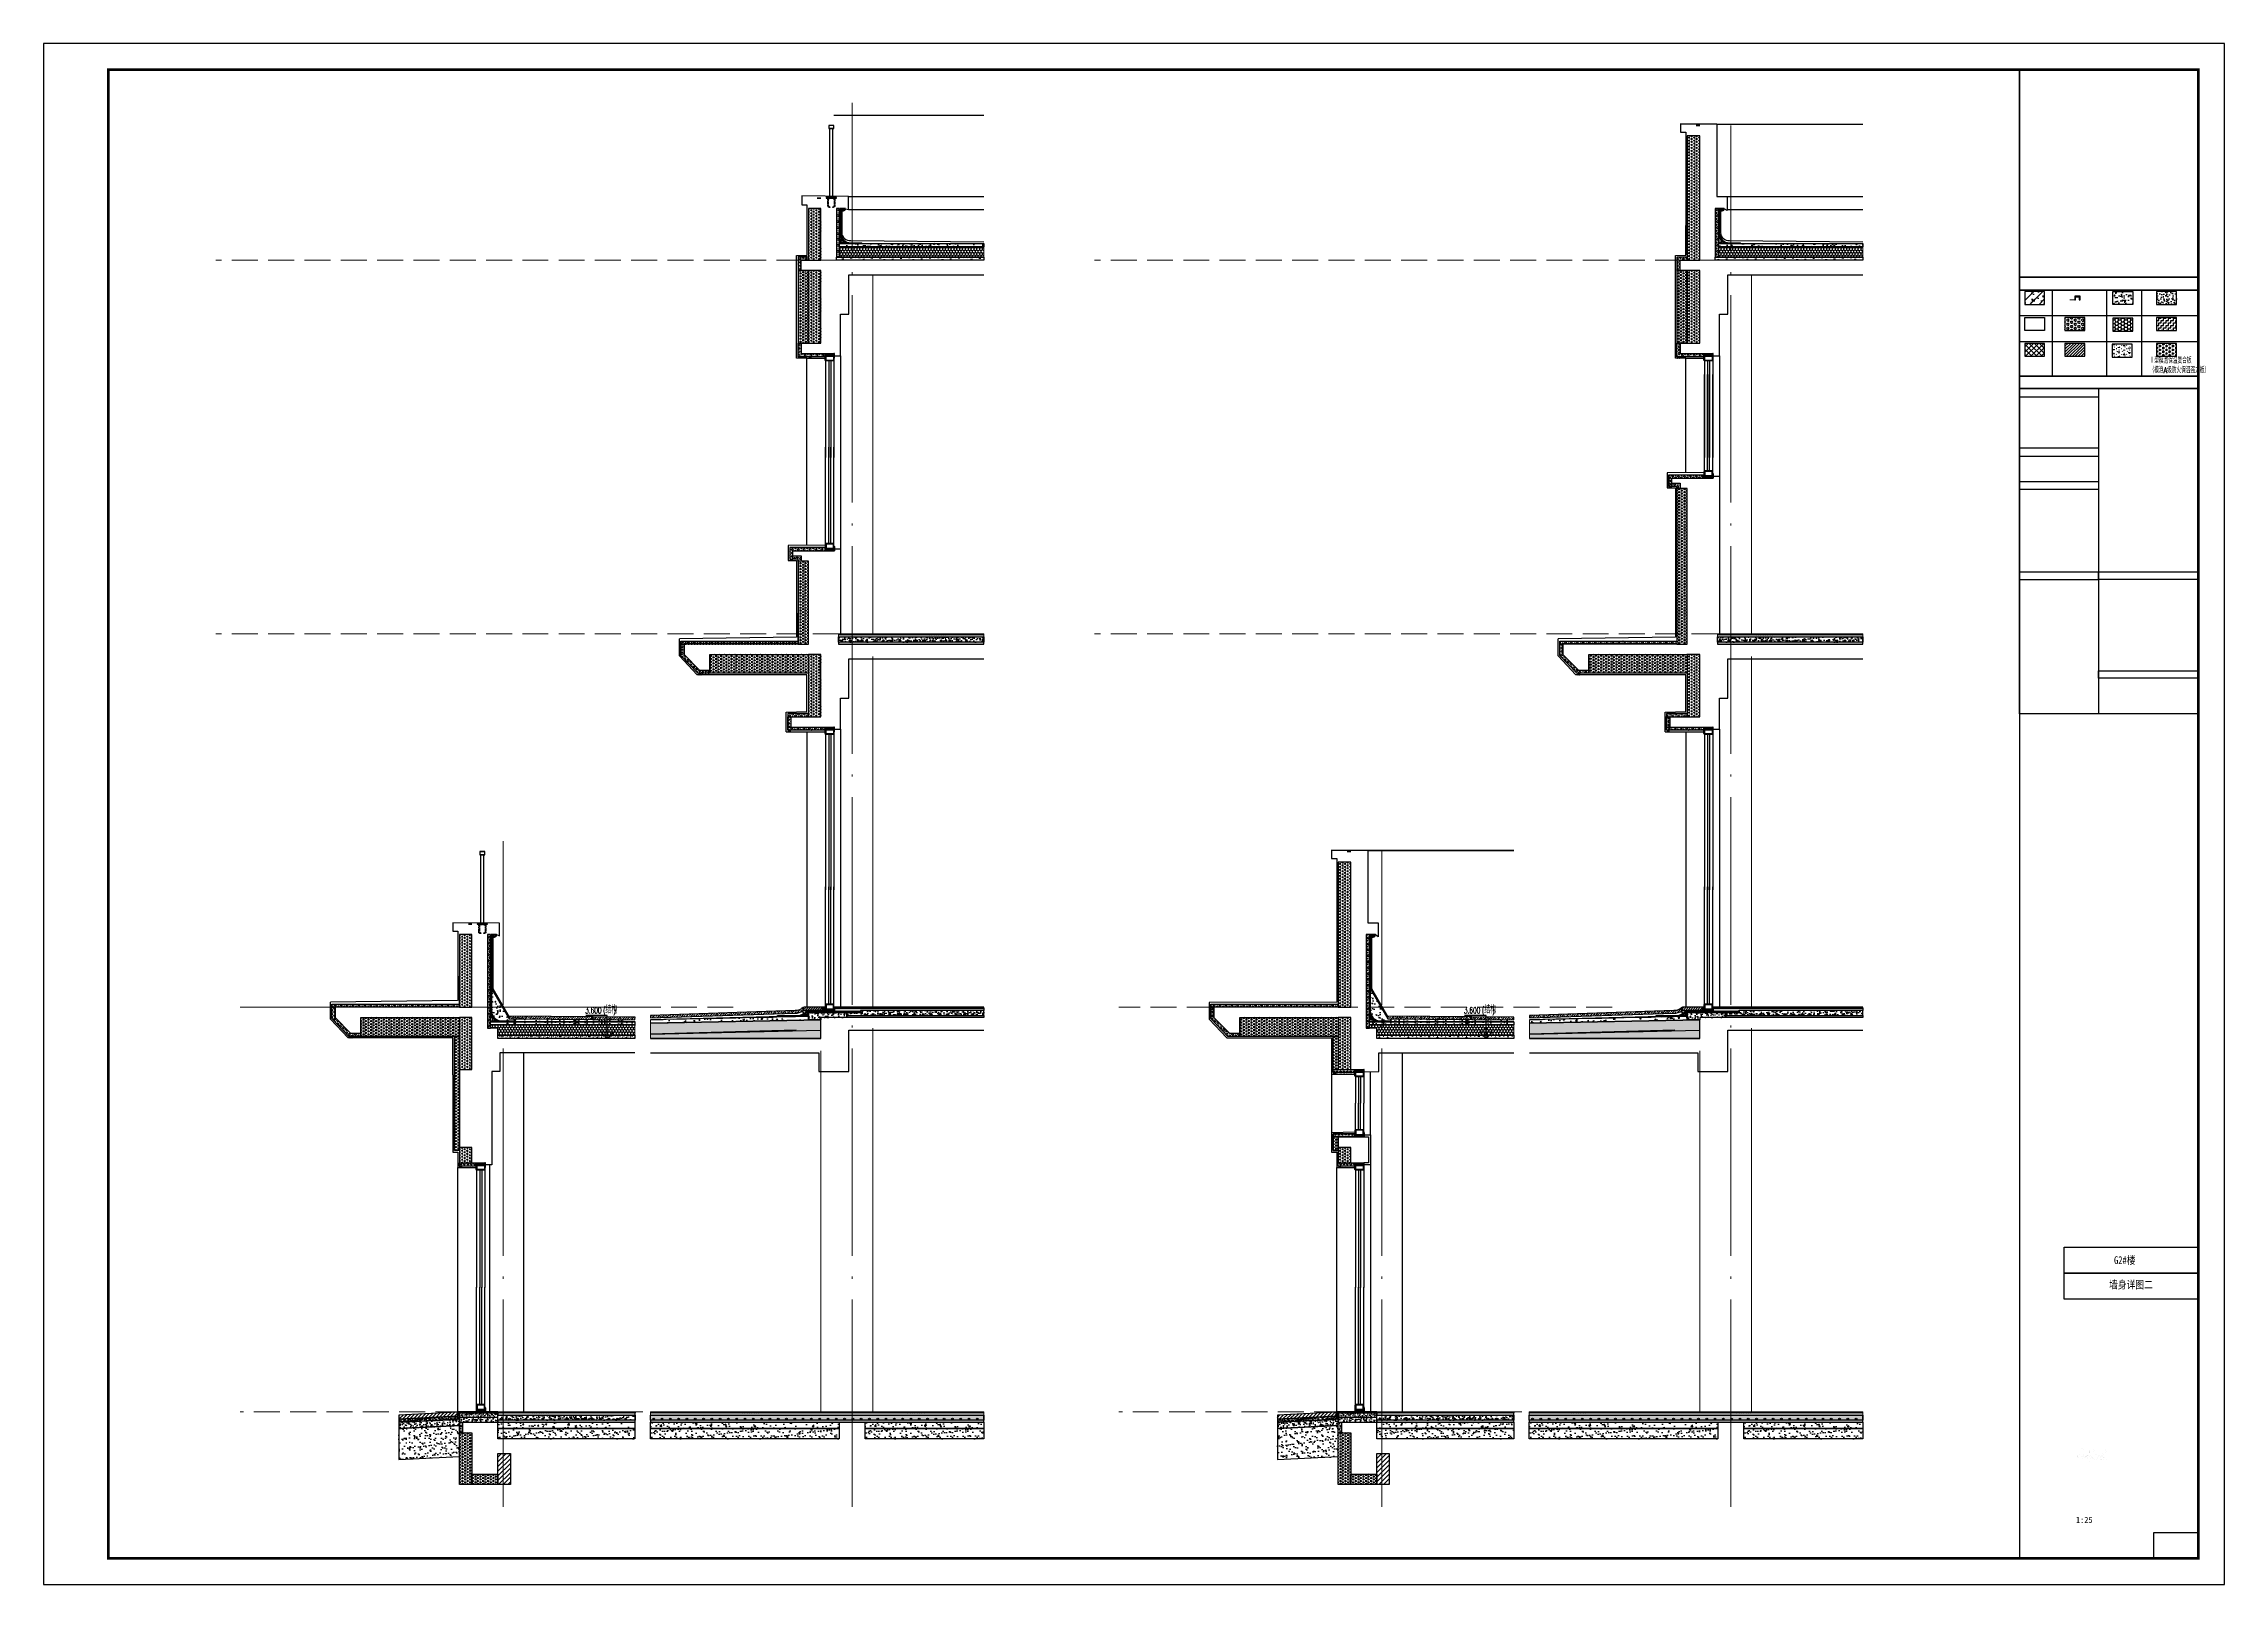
# Model space of a CAD drawing. Extents: x 447288 to 563800, y -194684 to 241749.
# Drawn here: x 462373 to 483398, y -150134 to -135284 of the extents above; entities that cross this region are included whole.
import ezdxf
from ezdxf.enums import TextEntityAlignment as Align

# ---------------------------------------------------------------- set-up
doc = ezdxf.new("R2010")
doc.units = 0
doc.header["$LTSCALE"] = 1000
for name, pattern in [('35$0$DASH', [0.35, 0.25, -0.1]), ('__DASH', [0.35, 0.25, -0.1]), ('DASH', [0.35, 0.25, -0.1]), ('DOTE', [2.42, 2, -0.2, 0.02, -0.2])]:
    doc.linetypes.add(name, pattern=pattern)
doc.layers.get('0').update_dxf_attribs({"lineweight": 20})
for name, color, linetype in [('35$0$A-detl-FINISH', 1, 'Continuous'), ('35$0$A-detl-MEDM', 50, 'Continuous'), ('35$0$A-detl-XH', 8, 'Continuous'), ('35$0$PUB_HATCH', 8, 'Continuous'), ('35$0$保温层', 2, 'Continuous'), ('8$0$PUB_HATCH', 8, 'Continuous'), ('A-DIM_ELEV', 3, 'Continuous'), ('A-ELEV-LIN1', 40, 'Continuous'), ('A-ELEV-THIN', 7, 'Continuous'), ('A-ELEV-WIN1', 135, 'Continuous'), ('A-FACE', 7, 'Continuous'), ('A-GLAZ-MULL', 135, 'Continuous'), ('A-HRAL', 3, 'Continuous'), ('A-L_HATCH-建筑立面填充', 253, 'Continuous'), ('A-OVER', 7, 'Continuous'), ('A-PUB_DIM', 3, 'Continuous'), ('A-WATER-LAYER', 7, 'Continuous'), ('block', 7, 'Continuous'), ('C-SHEET-TEXT', 7, 'Continuous'), ('COLUMN', 9, 'Continuous'), ('fill', 252, 'Continuous'), ('PUB_HATCH', 8, 'Continuous'), ('PUB_TEXT', 7, 'Continuous'), ('PUB_TITLE', 4, 'Continuous'), ('SURFACE', 6, 'Continuous'), ('主楼节点$0$13W$0$PUB_HATCH', 8, 'Continuous'), ('主楼节点$0$13W$0$SURFACE', 6, 'Continuous'), ('墙身图例说明$0$PUB_HATCH', 8, 'Continuous'), ('建筑签名2$0$A-OVER', 7, 'Continuous'), ('详图填充-建筑用保温砂浆', 8, 'Continuous'), ('详图填充-细石混凝土、混凝土', 8, 'Continuous'), ('详图现充-水泥砂浆', 8, 'Continuous')]:
    doc.layers.add(name, color=color, linetype=linetype)
doc.layers.add('A-ASIS', color=115, linetype='DASH', lineweight=0, plot=False)
for name, color, linetype, lineweight in [('DOTE', 10, 'DOTE', 9), ('WALL', 9, 'Continuous', 50), ('详图填充-防水层', 126, 'Continuous', 200), ('防水', 124, 'Continuous', 0)]:
    doc.layers.add(name, color=color, linetype=linetype, lineweight=lineweight)
doc.styles.add('-宋体', font='', dxfattribs={"width": 0.8})
doc.styles.add('_ST64S-1', font='')
doc.styles.add('_TCH_DIM', font='SIMPLEX.shx', dxfattribs={"width": 0.8, "bigfont": 'GBCBIG.shx'})
doc.styles.get('-宋体').set_extended_font_data('SimSun')
doc.styles.get('_ST64S-1').set_extended_font_data('SimHei')
pattern_1 = [(150, (-896823.267, -36838.283), (-24.74667296, -14.2874949), [14.2875, -14.2875]), (210, (-896823.267, -36838.283), (-2.96e-06, -28.5749949), [14.2875, -14.2875]), (90, (-896835.64, -36845.427), (-24.74667, 14.2875), [14.2875, -14.2875])]
pattern_2 = [(50, (-467555.878, -289973.805), (35.8630091, -3.1376067), [3.75, -41.25]), (355, (-467555.878, -289973.805), (-6.9375667, 37.6096067), [3, -33]), (100.4514, (-467552.89, -289974.066), (28.925469, 34.471977), [3.1870095, -35.0571056]), (46.1842, (-467555.878, -289963.805), (53.3620524, -8.2759507), [5.625, -61.875]), (96.6356, (-467551.43, -289964.494), (46.7331353, 48.7058935), [4.7805144, -52.58565]), (351.1842, (-467555.88, -289963.805), (46.733097, 48.70593), [4.5, -49.5]), (21, (-467550.878, -289966.305), (29.8453526, -20.1309445), [3.75, -41.25]), (326, (-467550.878, -289966.305), (12.1657666, 36.2575023), [3, -33]), (71.4514, (-467548.39, -289967.982), (42.0111314, 16.1265248), [3.1870095, -35.0571056]), (37.5, (-467555.878, -289973.805), (0.60799277, 16.6446927), [0, -32.6, 0, -33.5, 0, -33.125]), (7.5, (-467555.878, -289973.805), (13.1534769, 19.7205856), [0, -19.1, 0, -31.85, 0, -12.625]), (327.5, (-467567.028, -289973.805), (26.6911218, -1.1277436), [0, -12.5, 0, -39, 0, -51.75]), (317.5, (-467572.028, -289973.805), (29.1593085, 5.0052491), [0, -16.25, 0, -25.9, 0, -36.75])]
pattern_3 = [(150, (-634425.256, -15960.367), (-24.746673, -14.2874949), [14.2875, -14.2875]), (210, (-634425.256, -15960.367), (-3e-06, -28.5749949), [14.2875, -14.2875]), (90, (-634437.63, -15967.51), (-24.74667, 14.2875), [14.2875, -14.2875])]

msp = doc.modelspace()

# ---------------------------------------------------------------- texts
at = {"layer": 'C-SHEET-TEXT', "style": '-宋体', "width": 0.8}
for s, p in [('G2#楼', (482437.4, -147046.2)), ('墙身详图二', (482497.6, -147283.3))]:
    msp.add_text(s, height=75.11, dxfattribs=at).set_placement(p, align=Align.CENTER)
at = {"layer": 'C-SHEET-TEXT', "style": '_ST64S-1'}
msp.add_text('1:25', height=58.88, dxfattribs=at).set_placement((481967.3, -149482.5), align=Align.TOP_LEFT)

# ---------------------------------------------------------------- blocks, each defined once
blk = doc.blocks.new('A$C5B8A4F07')
at = {"layer": 'A-OVER'}
for p, q in [((4, -3), (4, -17)), ((11, -17), (11, -3)), ((18, -3), (18, -17)), ((25, -17), (25, -3)), ((32, -3), (32, -17)), ((39, -17), (39, -3)), ((46, -3), (46, -17)), ((53, -17), (53, -3)), ((60, -3), (60, -17)), ((67, -17), (67, -3)), ((74, -3), (74, -17))]:
    blk.add_line(p, q, dxfattribs=at)
for centre, major_axis, start_param, end_param in [((77, -3), (-3.5, 0), 3.682692, 6.283185), ((0, -17), (-3.5, 0), 1.570796, 3.141593), ((7, -3), (-3.5, 0), 3.141593, 6.283185), ((14, -17), (3.5, 0), 3.141593, 4.712389), ((14, -17), (-3.5, 0), 1.570796, 3.141593), ((21, -3), (-3.5, 0), 3.141593, 6.283185), ((28, -17), (3.5, 0), 3.141593, 4.712389), ((28, -17), (-3.5, 0), 1.570796, 3.141593), ((35, -3), (-3.5, 0), 3.141593, 6.283185), ((42, -17), (3.5, 0), 3.141593, 4.712389), ((42, -17), (-3.5, 0), 1.570796, 3.141593), ((49, -3), (-3.5, 0), 3.141593, 6.283185), ((56, -17), (3.5, 0), 3.141593, 4.712389), ((56, -17), (-3.5, 0), 1.570796, 3.141593), ((63, -3), (-3.5, 0), 3.141593, 6.283185), ((70, -17), (3.5, 0), 3.141593, 4.712389), ((70, -17), (-3.5, 0), 1.570796, 3.141593)]:
    blk.add_ellipse(centre, major_axis=major_axis, ratio=0.857143, start_param=start_param, end_param=end_param, dxfattribs=at)
blk = doc.blocks.new('A$C768061CF')
at = {"layer": '防水'}
h = blk.add_hatch(color=256, dxfattribs=at)
edge = h.paths.add_edge_path()
edge.add_line((5, 0), (5, 70))
edge.add_arc((-5, 70), 9.7, 298.9305, 357.7503, ccw=False)
edge.add_line((0, 62), (0, 0))
edge.add_line((0, 0), (5, 0))
h = blk.add_hatch(color=256, dxfattribs=at)
edge = h.paths.add_edge_path()
edge.add_line((85, 0), (85, 49))
edge.add_arc((95, 50), 9.7, 182.2497, 241.0695)
edge.add_line((90, 41), (90, 0))
edge.add_line((90, 0), (85, 0))
at = {"layer": 'A-ELEV-WIN1'}
for points in [[(5, 20), (85, 20), (85, 70), (5, 70)], [(5, 20), (85, 20), (85, 70), (5, 70)], [(10, 25), (80, 25), (80, 65), (10, 65)]]:
    blk.add_lwpolyline(points, close=True, dxfattribs=at)
at = {"layer": 'A-OVER'}
for points in [[(5, 0), (5, 70, -0.262438), (0, 62), (0, 0)], [(85, 0), (85, 49, 0.262438), (90, 41), (90, 0)]]:
    blk.add_lwpolyline(points, format="xyb", close=True, dxfattribs=at)
at = {"layer": 'PUB_HATCH'}
blk.add_line((85, 20), (85, 0), dxfattribs=at)
at = {"layer": 'A-OVER'}
blk.add_blockref('A$C5B8A4F07', (5, 20), dxfattribs=at)
blk = doc.blocks.new('*U137')
blk.add_lwpolyline([(-45, 0), (45, 0)])
at = {"layer": 'A-ELEV-WIN1'}
for p, q in [((-40, 70), (-40, 1567)), ((-10, 70), (-10, 1567)), ((10, 70), (10, 1567)), ((40, 70), (40, 1567))]:
    blk.add_line(p, q, dxfattribs=at)
at = {"layer": 'A-OVER'}
blk.add_blockref('A$C768061CF', (-45, 0), dxfattribs=at)
blk = doc.blocks.new('20190314.1218365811')
blk.add_lwpolyline([(-45, 0), (45, 0)])
at = {"layer": 'A-ELEV-WIN1'}
for p, q in [((-40, 70), (-40, 1202)), ((-10, 70), (-10, 1202)), ((10, 70), (10, 1202)), ((40, 70), (40, 1202))]:
    blk.add_line(p, q, dxfattribs=at)
at = {"layer": 'A-OVER'}
blk.add_blockref('A$C768061CF', (-45, 0), dxfattribs=at)
blk = doc.blocks.new('*U185')
at = {"layer": '35$0$A-detl-XH', "linetype": 'Continuous'}
h = blk.add_hatch(dxfattribs=at)
h.set_pattern_fill('混凝土', color=256, scale=10, style=0)
h.set_pattern_definition([(50, (-48520.765, -34543.11), (71.72602, -6.275213), [7.5, -82.5]), (355, (-48520.765, -34543.11), (-13.87513, 75.21921), [6, -66]), (100.4514, (-48514.79, -34543.63), (57.85094, 68.943954), [6.37402, -70.11421]), (46.1842, (-48520.765, -34523.11), (106.7241, -16.5519), [11.25, -123.75]), (96.6356, (-48511.87, -34524.49), (93.46627, 97.41179), [9.56103, -105.1713]), (351.1842, (-48520.76, -34523.11), (93.4662, 97.41186), [9, -99]), (21, (-48510.765, -34528.11), (59.690705, -40.26189), [7.5, -82.5]), (326, (-48510.765, -34528.11), (24.33153, 72.515005), [6, -66]), (71.4514, (-48505.79, -34531.464), (84.02226, 32.25305), [6.37402, -70.11421]), (37.5, (-48520.765, -34543.11), (1.215986, 33.289385), [0, -65.2, 0, -67, 0, -66.25]), (7.5, (-48520.765, -34543.11), (26.306954, 39.441171), [0, -38.2, 0, -63.7, 0, -25.25]), (327.5, (-48543.065, -34543.11), (53.382244, -2.255487), [0, -25, 0, -78, 0, -103.5]), (317.5, (-48553.065, -34543.11), (58.318617, 10.0105), [0, -32.5, 0, -51.8, 0, -73.5])])
h.paths.add_polyline_path([(-488, 100), (2727, 100), (2727, 50), (-488, 50)])
at = {"layer": '35$0$PUB_HATCH'}
h = blk.add_hatch(dxfattribs=at)
h.set_pattern_fill('ANSI31', color=256, scale=10, style=0)
h.set_pattern_definition([(45, (1904.808, 0.005), (-11.22532, 11.22532), [])])
h.paths.add_polyline_path([(-488, 130), (2727, 130), (2727, 120), (-488, 120)])
at = {"layer": '8$0$PUB_HATCH'}
h = blk.add_hatch(dxfattribs=at)
h.set_pattern_fill('HONEY', color=252, scale=5)
h.set_pattern_definition([(0, (2726.777, 0), (11.90625, 6.874075), [7.9375, -15.875]), (120, (2726.777, 0), (-11.906249, 6.874077), [7.9375, -15.875]), (60, (2726.777, 0), (1e-06, 13.748152), [-15.875, 7.9375])])
h.paths.add_polyline_path([(2727, 50), (-488, 50), (-488, 30), (2727, 30)])
at = {"layer": 'PUB_HATCH', "linetype": 'Continuous'}
h = blk.add_hatch(dxfattribs=at)
h.set_pattern_fill('AR-SAND', color=256, scale=10, style=0)
h.set_pattern_definition([(37.5, (-48520.765, -34533.117), (-0.8000156, 24.470662), [0, -19.304, 0, -21.59, 0, -20.6375]), (7.5, (-48520.765, -34533.117), (22.476164, 35.841255), [0, -10.414, 0, -17.399, 0, -6.6675]), (327.5, (-48536.386, -34533.117), (39.5496185, 0.071859), [0, -6.35, 0, -22.86, 0, -29.845]), (317.5, (-48536.386, -34533.117), (38.177823, 11.146466), [0, -3.175, 0, -14.986, 0, -17.145])])
h.paths.add_polyline_path([(2727, 100), (2727, 120), (-488, 120), (-488, 100)])
blk.add_lwpolyline([(-488, 130), (2727, 130), (2727, 120), (-488, 120)], close=True)
at = {"linetype": 'Continuous'}
blk.add_lwpolyline([(2727, 100), (2727, 120), (-488, 120), (-488, 100)], close=True, dxfattribs=at)
at = {"layer": '35$0$A-detl-FINISH', "linetype": 'Continuous'}
blk.add_line((-463, 100), (2727, 100), dxfattribs=at)
for centre in [(-457, 62), (-377, 62), (-297, 62), (-217, 62), (-137, 62), (-57, 62), (23, 62), (103, 62), (183, 62), (263, 62), (343, 62), (423, 62), (503, 62), (583, 62), (663, 62), (743, 62), (823, 62), (903, 62), (983, 62), (1063, 62), (1143, 62), (1223, 62), (1303, 62), (1383, 62), (1463, 62), (1543, 62), (1623, 62), (1703, 62), (1783, 62), (1863, 62), (1943, 62), (2023, 62), (2103, 62), (2183, 62), (2263, 62), (2343, 62), (2423, 62), (2503, 62), (2583, 62), (2663, 62)]:
    blk.add_circle(centre, 8, dxfattribs=at)
at = {"layer": '35$0$保温层'}
blk.add_lwpolyline([(2727, 52), (2727, 100)], dxfattribs=at)
at = {"layer": 'A-ELEV-THIN'}
blk.add_lwpolyline([(-488, 100), (2727, 100), (2727, 50), (-488, 50)], close=True, dxfattribs=at)
at = {"layer": 'SURFACE', "color": 2}
blk.add_lwpolyline([(2727, 50), (-488, 50), (-488, 30), (2727, 30)], close=True, dxfattribs=at)
at = {"layer": '防水', "linetype": '35$0$DASH', "ltscale": 0.15, "const_width": 0.8}
blk.add_lwpolyline([(-488, 50), (2727, 50)], dxfattribs=at)
blk = doc.blocks.new('*U141')
blk.add_lwpolyline([(-45, 0), (45, 0)])
at = {"layer": 'A-ELEV-WIN1'}
for p, q in [((-40, 70), (-40, 1000)), ((-10, 70), (-10, 1000)), ((10, 70), (10, 1000)), ((40, 70), (40, 1000))]:
    blk.add_line(p, q, dxfattribs=at)
at = {"layer": 'A-OVER'}
blk.add_blockref('A$C768061CF', (-45, 0), dxfattribs=at)
blk = doc.blocks.new('*U144')
at = {"layer": '35$0$A-detl-XH', "linetype": 'Continuous'}
h = blk.add_hatch(dxfattribs=at)
h.set_pattern_fill('混凝土', color=256, scale=10, style=0)
h.set_pattern_definition([(50, (-50333.923, -34543.11), (71.72602, -6.275213), [7.5, -82.5]), (355, (-50333.92, -34543.11), (-13.87513, 75.21921), [6, -66]), (100.4514, (-50327.946, -34543.63), (57.85094, 68.943954), [6.37402, -70.11421]), (46.1842, (-50333.92, -34523.11), (106.7241, -16.5519), [11.25, -123.75]), (96.6356, (-50325.03, -34524.49), (93.46627, 97.41179), [9.56103, -105.1713]), (351.1842, (-50333.92, -34523.11), (93.4662, 97.41186), [9, -99]), (21, (-50323.923, -34528.11), (59.690705, -40.26189), [7.5, -82.5]), (326, (-50323.92, -34528.11), (24.33153, 72.515005), [6, -66]), (71.4514, (-50318.95, -34531.464), (84.02226, 32.25305), [6.37402, -70.11421]), (37.5, (-50333.923, -34543.11), (1.215986, 33.289385), [0, -65.2, 0, -67, 0, -66.25]), (7.5, (-50333.923, -34543.11), (26.306954, 39.441171), [0, -38.2, 0, -63.7, 0, -25.25]), (327.5, (-50356.223, -34543.11), (53.382244, -2.255487), [0, -25, 0, -78, 0, -103.5]), (317.5, (-50366.223, -34543.11), (58.318617, 10.0105), [0, -32.5, 0, -51.8, 0, -73.5])])
h.paths.add_polyline_path([(-488, 100), (914, 100), (914, 50), (-488, 50)])
at = {"layer": '35$0$PUB_HATCH'}
h = blk.add_hatch(dxfattribs=at)
h.set_pattern_fill('ANSI31', color=256, scale=10, style=0)
h.set_pattern_definition([(45, (91.65, 0.005), (-11.22532, 11.22532), [])])
h.paths.add_polyline_path([(-488, 130), (914, 130), (914, 120), (-488, 120)])
at = {"layer": '8$0$PUB_HATCH'}
h = blk.add_hatch(dxfattribs=at)
h.set_pattern_fill('HONEY', color=252, scale=5)
h.set_pattern_definition([(0, (913.618, 0), (11.90625, 6.874075), [7.9375, -15.875]), (120, (913.618, 0), (-11.90625, 6.874077), [7.9375, -15.875]), (60, (913.618, 0), (1e-06, 13.748152), [-15.875, 7.9375])])
h.paths.add_polyline_path([(914, 50), (-488, 50), (-488, 30), (914, 30)])
at = {"layer": 'PUB_HATCH', "linetype": 'Continuous'}
h = blk.add_hatch(dxfattribs=at)
h.set_pattern_fill('AR-SAND', color=256, scale=10, style=0)
h.set_pattern_definition([(37.5, (-50333.923, -34533.117), (-0.8000156, 24.470662), [0, -19.304, 0, -21.59, 0, -20.6375]), (7.5, (-50333.923, -34533.117), (22.476164, 35.841255), [0, -10.414, 0, -17.399, 0, -6.6675]), (327.5, (-50349.544, -34533.117), (39.5496185, 0.071859), [0, -6.35, 0, -22.86, 0, -29.845]), (317.5, (-50349.544, -34533.117), (38.177823, 11.146466), [0, -3.175, 0, -14.986, 0, -17.145])])
h.paths.add_polyline_path([(914, 100), (914, 120), (-488, 120), (-488, 100)])
blk.add_lwpolyline([(-488, 130), (914, 130), (914, 120), (-488, 120)], close=True)
at = {"linetype": 'Continuous'}
blk.add_lwpolyline([(914, 100), (914, 120), (-488, 120), (-488, 100)], close=True, dxfattribs=at)
at = {"layer": '35$0$A-detl-FINISH', "linetype": 'Continuous'}
blk.add_line((-463, 100), (914, 100), dxfattribs=at)
for centre in [(-457, 62), (-377, 62), (-297, 62), (-217, 62), (-137, 62), (-57, 62), (23, 62), (103, 62), (183, 62), (263, 62), (343, 62), (423, 62), (503, 62), (583, 62), (663, 62), (743, 62)]:
    blk.add_circle(centre, 8, dxfattribs=at)
at = {"layer": '35$0$保温层'}
blk.add_lwpolyline([(914, 52), (914, 100)], dxfattribs=at)
at = {"layer": 'A-ELEV-THIN'}
blk.add_lwpolyline([(-488, 100), (914, 100), (914, 50), (-488, 50)], close=True, dxfattribs=at)
at = {"layer": 'SURFACE', "color": 2}
blk.add_lwpolyline([(914, 50), (-488, 50), (-488, 30), (914, 30)], close=True, dxfattribs=at)
at = {"layer": '防水', "linetype": '35$0$DASH', "ltscale": 0.15, "const_width": 0.8}
blk.add_lwpolyline([(-488, 50), (914, 50)], dxfattribs=at)
blk = doc.blocks.new('*U123')
at = {"layer": 'fill'}
h = blk.add_hatch(dxfattribs=at)
h.set_pattern_fill('TRIANG', color=256, scale=10, angle=90, style=0)
h.set_pattern_definition([(150, (0, 3458.208), (-24.74667, -14.2875), [14.2875, -14.2875]), (210, (0, 3458.208), (-3e-06, -28.575), [14.2875, -14.2875]), (90, (-12.373, 3451.064), (-24.74667, 14.2875), [14.2875, -14.2875])])
h.paths.add_polyline_path([(-20, 2029), (100, 2029), (100, 1529), (-20, 1529)])
at = {"layer": 'SURFACE'}
blk.add_lwpolyline([(-20, 2029), (100, 2029), (100, 1529), (-20, 1529)], close=True, dxfattribs=at)
blk = doc.blocks.new('20200108.10433330')
at = {"layer": 'PUB_HATCH'}
blk.add_hatch(color=251, dxfattribs=at).paths.add_polyline_path([(20, 15), (0, 15), (0, 0), (3, 0), (3, 12), (17, 12), (17, 0), (20, 0)])
at = {"layer": 'A-ELEV-THIN'}
blk.add_lwpolyline([(20, 15), (0, 15), (0, 0), (3, 0), (3, 12), (17, 12), (17, 0), (20, 0)], close=True, dxfattribs=at)
blk = doc.blocks.new('*U231')
blk.add_lwpolyline([(-45, 0), (45, 0)])
at = {"layer": 'A-ELEV-WIN1'}
for p, q in [((-40, 70), (-40, 1202)), ((-10, 70), (-10, 1202)), ((10, 70), (10, 1202)), ((40, 70), (40, 1202))]:
    blk.add_line(p, q, dxfattribs=at)
at = {"layer": 'A-OVER'}
blk.add_blockref('A$C768061CF', (-45, 0), dxfattribs=at)
blk = doc.blocks.new('*U119')
at = {"layer": 'PUB_HATCH'}
h = blk.add_hatch(dxfattribs=at)
h.set_pattern_fill('HEX', color=256, scale=10, style=0)
h.set_pattern_definition([(0, (-753646.274, 93869.304), (0, 16.49778), [9.525, -19.05]), (120, (-753646.274, 93869.304), (-14.2874966, -8.24889), [9.525, -19.05]), (60, (-753636.749, 93869.304), (-14.2874966, 8.24889), [9.525, -19.05])])
h.paths.add_polyline_path([(-30, 30), (-30, -130), (0, -130), (0, 0), (0, 30)])
at = {"layer": 'SURFACE'}
blk.add_lwpolyline([(-30, 30), (-30, -130), (0, -130), (0, 0), (0, 0), (0, 30)], close=True, dxfattribs=at)
blk = doc.blocks.new('A$C41EA4FEE')
at = {"layer": 'PUB_HATCH'}
h = blk.add_hatch(dxfattribs=at)
h.set_pattern_fill('ANSI37', color=256, scale=8)
h.set_pattern_definition([(45, (-708028.941, 456856.007), (-8.98025612, 8.98025612), []), (135, (-708028.941, 456856.007), (-8.98025612, -8.98025612), [])])
h.paths.add_polyline_path([(-40, -2), (-20, 0), (-20, -60), (-40, -62)])
h = blk.add_hatch(dxfattribs=at)
h.set_pattern_fill('ANSI37', color=256, scale=8)
h.set_pattern_definition([(45, (-708028.941, 456856.007), (-8.98025612, 8.98025612), []), (135, (-708028.941, 456856.007), (-8.98025612, -8.98025612), [])])
h.paths.add_polyline_path([(-40, -2), (-20, 0), (-20, -71), (-40, -72)])
h = blk.add_hatch(dxfattribs=at)
h.set_pattern_fill('ANSI31', color=256, scale=15, style=0)
h.set_pattern_definition([(45, (-651969.77, -105601.32), (-16.8379802, 16.8379802), [])])
h.paths.add_polyline_path([(-40, -42), (-40, -2), (-606, -30), (-606, -70)])
h = blk.add_hatch(dxfattribs=at)
h.set_pattern_fill('AR-SAND', color=256, scale=10, style=0)
h.set_pattern_definition([(37.5, (-651969.77, -105601.32), (-0.80001565, 24.47066187), [0, -19.304, 0, -21.59, 0, -20.6375]), (7.5, (-651969.77, -105601.32), (22.4761642, 35.841255), [0, -10.414, 0, -17.399, 0, -6.6675]), (327.5, (-651985.392, -105601.32), (39.5496185, 0.0718592), [0, -6.35, 0, -22.86, 0, -29.845]), (317.5, (-651985.39, -105601.32), (38.1778226, 11.1464662), [0, -3.175, 0, -14.986, 0, -17.145])])
h.paths.add_polyline_path([(-40, -72), (-40, -62), (-40, -42), (-606, -70), (-606, -100)])
h = blk.add_hatch(dxfattribs=at)
h.set_pattern_fill('混凝土', color=256, scale=10, style=0)
h.set_pattern_definition([(50, (-651969.77, -105601.32), (71.726018, -6.2752135), [7.5, -82.5]), (355, (-651969.77, -105601.32), (-13.875133, 75.219213), [6, -66]), (100.4514, (-651963.793, -105601.84), (57.850938, 68.943954), [6.374019, -70.114211]), (46.1842, (-651969.77, -105581.32), (106.724105, -16.551901), [11.25, -123.75]), (96.6356, (-651960.88, -105582.7), (93.46627, 97.411787), [9.561029, -105.1713]), (351.1842, (-651969.77, -105581.32), (93.466195, 97.41186), [9, -99]), (21, (-651959.77, -105586.32), (59.690705, -40.261889), [7.5, -82.5]), (326, (-651959.77, -105586.32), (24.331533, 72.5150045), [6, -66]), (71.4514, (-651954.796, -105589.675), (84.022263, 32.25305), [6.374019, -70.114211]), (37.5, (-651969.77, -105601.32), (1.2159855, 33.2893854), [0, -65.2, 0, -67, 0, -66.25]), (7.5, (-651969.77, -105601.32), (26.3069537, 39.4411712), [0, -38.2, 0, -63.7, 0, -25.25]), (327.5, (-651992.07, -105601.32), (53.3822436, -2.2554872), [0, -25, 0, -78, 0, -103.5]), (317.5, (-652002.07, -105601.32), (58.318617, 10.0104982), [0, -32.5, 0, -51.8, 0, -73.5])])
h.paths.add_polyline_path([(-20, -131), (-20, -71), (-606, -100), (-606, -160)])
h = blk.add_hatch(dxfattribs=at)
h.set_pattern_fill('AR-SAND', color=256, scale=30)
h.set_pattern_definition([(37.5, (-651969.77, -105601.32), (-2.400047, 73.4119856), [0, -57.912, 0, -64.77, 0, -61.9125]), (7.5, (-651969.77, -105601.32), (67.428492, 107.523765), [0, -31.242, 0, -52.197, 0, -20.0025]), (327.5, (-652016.634, -105601.32), (118.6488555, 0.215578), [0, -19.05, 0, -68.58, 0, -89.535]), (317.5, (-652016.63, -105601.32), (114.533468, 33.439398), [0, -9.525, 0, -44.958, 0, -51.435])])
h.paths.add_polyline_path([(-20, -131), (-606, -160), (-606, -460), (-20, -431)])
at = {"layer": 'A-FACE', "color": 2}
blk.add_lwpolyline([(-40, -42), (-40, -2), (-606, -30), (-606, -70)], close=True, dxfattribs=at)
at = {"layer": 'A-OVER'}
for points in [[(-40, -2), (-20, 0), (-20, -60), (-40, -62)], [(-40, -2), (-20, 0), (-20, -71), (-40, -72)], [(-40, -72), (-40, -62), (-40, -62), (-40, -42), (-606, -70), (-606, -100)], [(-20, -131), (-20, -71), (-606, -100), (-606, -160)], [(-20, -131), (-606, -160), (-606, -460), (-20, -431)]]:
    blk.add_lwpolyline(points, close=True, dxfattribs=at)
blk = doc.blocks.new('*U135')
at = {"layer": 'fill'}
h = blk.add_hatch(dxfattribs=at)
h.set_pattern_fill('TRIANG', color=256, scale=10, angle=90, style=0)
h.set_pattern_definition([(150, (0, 3108.209), (-24.74667, -14.2875), [14.2875, -14.2875]), (210, (0, 3108.209), (-3e-06, -28.575), [14.2875, -14.2875]), (90, (-12.373, 3101.065), (-24.74667, 14.2875), [14.2875, -14.2875])])
h.paths.add_polyline_path([(-20, 1679), (100, 1679), (100, 1529), (-20, 1529)])
at = {"layer": 'SURFACE'}
blk.add_lwpolyline([(-20, 1679), (100, 1679), (100, 1529), (-20, 1529)], close=True, dxfattribs=at)
blk = doc.blocks.new('*U304')
at = {"layer": 'fill'}
h = blk.add_hatch(dxfattribs=at)
h.set_pattern_fill('TRIANG', color=256, scale=10, angle=90, style=0)
h.set_pattern_definition([(150, (0, 3658.208), (-24.74667, -14.2875), [14.2875, -14.2875]), (210, (0, 3658.208), (-3e-06, -28.575), [14.2875, -14.2875]), (90, (-12.373, 3651.064), (-24.74667, 14.2875), [14.2875, -14.2875])])
h.paths.add_polyline_path([(-20, 2229), (100, 2229), (100, 1529), (-20, 1529)])
at = {"layer": 'SURFACE'}
blk.add_lwpolyline([(-20, 2229), (100, 2229), (100, 1529), (-20, 1529)], close=True, dxfattribs=at)
blk = doc.blocks.new('*U168')
at = {"layer": '35$0$A-detl-XH', "linetype": 'Continuous'}
h = blk.add_hatch(dxfattribs=at)
h.set_pattern_fill('混凝土', color=256, scale=10, style=0)
h.set_pattern_definition([(50, (-50413.93, -34543.11), (71.72602, -6.275213), [7.5, -82.5]), (355, (-50413.93, -34543.11), (-13.87513, 75.21921), [6, -66]), (100.4514, (-50407.95, -34543.63), (57.85094, 68.943954), [6.37402, -70.11421]), (46.1842, (-50413.93, -34523.11), (106.7241, -16.5519), [11.25, -123.75]), (96.6356, (-50405.04, -34524.49), (93.46627, 97.41179), [9.56103, -105.1713]), (351.1842, (-50413.93, -34523.11), (93.4662, 97.41186), [9, -99]), (21, (-50403.93, -34528.11), (59.690705, -40.26189), [7.5, -82.5]), (326, (-50403.93, -34528.11), (24.33153, 72.515005), [6, -66]), (71.4514, (-50398.956, -34531.464), (84.02226, 32.25305), [6.37402, -70.11421]), (37.5, (-50413.93, -34543.11), (1.215986, 33.289385), [0, -65.2, 0, -67, 0, -66.25]), (7.5, (-50413.93, -34543.11), (26.306954, 39.441171), [0, -38.2, 0, -63.7, 0, -25.25]), (327.5, (-50436.23, -34543.11), (53.382244, -2.255487), [0, -25, 0, -78, 0, -103.5]), (317.5, (-50446.23, -34543.11), (58.318617, 10.0105), [0, -32.5, 0, -51.8, 0, -73.5])])
h.paths.add_polyline_path([(-488, 100), (834, 100), (834, 50), (-488, 50)])
at = {"layer": '35$0$PUB_HATCH'}
h = blk.add_hatch(dxfattribs=at)
h.set_pattern_fill('ANSI31', color=256, scale=10, style=0)
h.set_pattern_definition([(45, (11.643, 0.005), (-11.22532, 11.22532), [])])
h.paths.add_polyline_path([(-488, 130), (834, 130), (834, 120), (-488, 120)])
at = {"layer": '8$0$PUB_HATCH'}
h = blk.add_hatch(dxfattribs=at)
h.set_pattern_fill('HONEY', color=252, scale=5)
h.set_pattern_definition([(0, (833.612, 0), (11.90625, 6.874075), [7.9375, -15.875]), (120, (833.612, 0), (-11.90625, 6.874077), [7.9375, -15.875]), (60, (833.612, 0), (1e-06, 13.748152), [-15.875, 7.9375])])
h.paths.add_polyline_path([(834, 50), (-488, 50), (-488, 30), (834, 30)])
at = {"layer": 'PUB_HATCH', "linetype": 'Continuous'}
h = blk.add_hatch(dxfattribs=at)
h.set_pattern_fill('AR-SAND', color=256, scale=10, style=0)
h.set_pattern_definition([(37.5, (-50413.93, -34533.117), (-0.8000156, 24.470662), [0, -19.304, 0, -21.59, 0, -20.6375]), (7.5, (-50413.93, -34533.117), (22.476164, 35.841255), [0, -10.414, 0, -17.399, 0, -6.6675]), (327.5, (-50429.55, -34533.117), (39.5496185, 0.071859), [0, -6.35, 0, -22.86, 0, -29.845]), (317.5, (-50429.55, -34533.117), (38.177823, 11.146466), [0, -3.175, 0, -14.986, 0, -17.145])])
h.paths.add_polyline_path([(834, 100), (834, 120), (-488, 120), (-488, 100)])
blk.add_lwpolyline([(-488, 130), (834, 130), (834, 120), (-488, 120)], close=True)
at = {"linetype": 'Continuous'}
blk.add_lwpolyline([(834, 100), (834, 120), (-488, 120), (-488, 100)], close=True, dxfattribs=at)
at = {"layer": '35$0$A-detl-FINISH', "linetype": 'Continuous'}
blk.add_line((-463, 100), (834, 100), dxfattribs=at)
for centre in [(-457, 62), (-377, 62), (-297, 62), (-217, 62), (-137, 62), (-57, 62), (23, 62), (103, 62), (183, 62), (263, 62), (343, 62), (423, 62), (503, 62), (583, 62), (663, 62), (743, 62)]:
    blk.add_circle(centre, 8, dxfattribs=at)
at = {"layer": '35$0$保温层'}
blk.add_lwpolyline([(834, 52), (834, 100)], dxfattribs=at)
at = {"layer": 'A-ELEV-THIN'}
blk.add_lwpolyline([(-488, 100), (834, 100), (834, 50), (-488, 50)], close=True, dxfattribs=at)
at = {"layer": 'SURFACE', "color": 2}
blk.add_lwpolyline([(834, 50), (-488, 50), (-488, 30), (834, 30)], close=True, dxfattribs=at)
at = {"layer": '防水', "linetype": '35$0$DASH', "ltscale": 0.15, "const_width": 0.8}
blk.add_lwpolyline([(-488, 50), (834, 50)], dxfattribs=at)
blk = doc.blocks.new('*U167')
at = {"layer": 'PUB_HATCH'}
h = blk.add_hatch(dxfattribs=at)
h.set_pattern_fill('HEX', color=256, scale=10, angle=-90, style=0)
h.set_pattern_definition([(270, (94282.54, 753541.273), (16.49778, -3e-15), [9.525, -19.05]), (30, (94282.54, 753541.273), (-8.24889, 14.2874966), [9.525, -19.05]), (330, (94282.54, 753531.748), (8.24889, 14.2874966), [9.525, -19.05])])
h.paths.add_polyline_path([(0, 0), (0, 100), (30, 100), (30, 0)])
at = {"layer": 'SURFACE'}
blk.add_lwpolyline([(0, 0), (0, 100), (30, 100), (30, 0)], close=True, dxfattribs=at)
blk = doc.blocks.new('DFGSDERGE')
at = {"layer": '35$0$PUB_HATCH'}
h = blk.add_hatch(dxfattribs=at)
h.set_pattern_fill('ANSI31', color=256, scale=10, style=0)
h.set_pattern_definition([(45, (499.438, 370.012), (-11.2253, 11.2253), [])])
h.paths.add_polyline_path([(0, 500), (370, 500), (370, 490), (0, 490)])
at = {"layer": 'fill'}
h = blk.add_hatch(dxfattribs=at)
h.set_pattern_fill('TRIANG', color=256, scale=10, angle=90, style=0)
h.set_pattern_definition(pattern_1)
h.paths.add_polyline_path([(0, 300), (120, 300), (120, -200), (0, -200)])
h = blk.add_hatch(dxfattribs=at)
h.set_pattern_fill('TRIANG', color=256, scale=10, angle=90, style=0)
h.set_pattern_definition(pattern_1)
h.paths.add_polyline_path([(120, -100), (370, -100), (370, -200), (120, -200)])
at = {"layer": 'PUB_HATCH', "linetype": 'Continuous'}
h = blk.add_hatch(dxfattribs=at)
h.set_pattern_fill('AR-SAND', color=256, scale=10, style=0)
h.set_pattern_definition([(37.5, (-500712.182, 158317.68), (-0.80001565, 24.4706619), [0, -19.304, 0, -21.59, 0, -20.6375]), (7.5, (-500712.182, 158317.68), (22.4761642, 35.841255), [0, -10.414, 0, -17.399, 0, -6.6675]), (327.5, (-500727.803, 158317.68), (39.5496185, 0.0718592), [0, -6.35, 0, -22.86, 0, -29.845]), (317.5, (-500727.803, 158317.68), (38.1778226, 11.1464662), [0, -3.175, 0, -14.986, 0, -17.145])])
h.paths.add_polyline_path([(0, 490), (370, 490), (370, 450), (0, 450)])
at = {"layer": 'PUB_HATCH'}
h = blk.add_hatch(dxfattribs=at)
h.set_pattern_fill('混凝土', color=256, scale=10)
h.set_pattern_definition([(50, (-642820.165, 51904.92), (71.726018, -6.2752135), [7.5, -82.5]), (355, (-642820.165, 51904.92), (-13.875133, 75.219213), [6, -66]), (100.4514, (-642814.19, 51904.395), (57.850938, 68.943954), [6.374019, -70.114211]), (46.1842, (-642820.165, 51924.92), (106.724105, -16.551901), [11.25, -123.75]), (96.6356, (-642811.27, 51923.54), (93.46627, 97.411787), [9.561029, -105.1713]), (351.1842, (-642820.16, 51924.92), (93.466195, 97.41186), [9, -99]), (21, (-642810.165, 51919.92), (59.690705, -40.261889), [7.5, -82.5]), (326, (-642810.165, 51919.92), (24.331533, 72.5150045), [6, -66]), (71.4514, (-642805.19, 51916.56), (84.022263, 32.25305), [6.374019, -70.114211]), (37.5, (-642820.165, 51904.918), (1.2159855, 33.2893854), [0, -65.2, 0, -67, 0, -66.25]), (7.5, (-642820.165, 51904.92), (26.3069537, 39.4411712), [0, -38.2, 0, -63.7, 0, -25.25]), (327.5, (-642842.465, 51904.918), (53.3822436, -2.2554872), [0, -25, 0, -78, 0, -103.5]), (317.5, (-642852.465, 51904.92), (58.318617, 10.0104982), [0, -32.5, 0, -51.8, 0, -73.5])])
h.paths.add_polyline_path([(0, 400), (370, 400), (370, 450), (0, 450)])
h = blk.add_hatch(dxfattribs=at)
h.set_pattern_fill('混凝土', color=256, scale=20)
h.set_pattern_definition([(50, (-703879, 457376), (143.452037, -12.550427), [15, -165]), (355, (-703879, 457376), (-27.750267, 150.438427), [12, -132]), (100.4514, (-703867.05, 457374.95), (115.701876, 137.887908), [12.748038, -140.228422]), (46.1842, (-703879, 457416), (213.44821, -33.103803), [22.5, -247.5]), (96.6356, (-703861.21, 457413.24), (186.93254, 194.823574), [19.12206, -210.3426]), (351.1842, (-703879, 457416), (186.93239, 194.82372), [18, -198]), (21, (-703859, 457406), (119.38141, -80.523778), [15, -165]), (326, (-703859, 457406), (48.663066, 145.03001), [12, -132]), (71.4514, (-703849.05, 457399.29), (168.044526, 64.5061), [12.748038, -140.228422]), (37.5, (-703879, 457376), (2.431971, 66.5787708), [0, -130.4, 0, -134, 0, -132.5]), (7.5, (-703879, 457376), (52.6139075, 78.8823424), [0, -76.4, 0, -127.4, 0, -50.5]), (327.5, (-703923.6, 457376), (106.7644872, -4.5109743), [0, -50, 0, -156, 0, -207]), (317.5, (-703943.6, 457376), (116.637234, 20.020996), [0, -65, 0, -103.6, 0, -147])])
h.paths.add_polyline_path([(370, 400), (1691, 400), (1691, 340), (370, 340)])
h = blk.add_hatch(dxfattribs=at)
h.set_pattern_fill('AR-SAND', color=256, scale=30)
h.set_pattern_definition([(37.5, (-3445798, -2012515.07), (-2.4000469, 73.4119856), [0, -57.912, 0, -64.77, 0, -61.9125]), (7.5, (-3445798, -2012515.07), (67.4284925, 107.523765), [0, -31.242, 0, -52.197, 0, -20.0025]), (327.5, (-3445844.86, -2012515.07), (118.6488555, 0.2155777), [0, -19.05, 0, -68.58, 0, -89.535]), (317.5, (-3445844.86, -2012515.07), (114.533468, 33.4393985), [0, -9.525, 0, -44.958, 0, -51.435])])
h.paths.add_polyline_path([(370, 340), (1691, 340), (1691, 240), (370, 240)])
h = blk.add_hatch(dxfattribs=at)
h.set_pattern_fill('ANSI31', color=256, scale=20)
h.set_pattern_definition([(45, (-530305.133, -68829.038), (-22.4506403, 22.4506403), [])])
h.paths.add_polyline_path([(370, -200), (490, -200), (490, 100), (370, 100)])
at = {"layer": 'A-ELEV-THIN', "elevation": -500}
blk.add_lwpolyline([(370, 340), (1691, 340), (1691, 240), (370, 240)], close=True, dxfattribs=at)
at = {"layer": 'A-ELEV-THIN'}
for points in [[(490, -200), (370, -200), (370, 100), (490, 100)], [(120, -100), (370, -100), (370, -200), (120, -200)]]:
    blk.add_lwpolyline(points, close=True, dxfattribs=at)
at = {"layer": 'A-OVER', "elevation": -500}
for points in [[(0, 490), (370, 490)], [(0, 450), (370, 450)]]:
    blk.add_lwpolyline(points, dxfattribs=at)
at = {"layer": 'block', "ltscale": 0.3, "elevation": -500}
blk.add_lwpolyline([(0, 400), (370, 400), (370, 500), (0, 500)], close=True, dxfattribs=at)
at = {"layer": 'SURFACE'}
blk.add_lwpolyline([(0, 300), (120, 300), (120, -200), (0, -200)], close=True, dxfattribs=at)
at = {"layer": 'SURFACE', "elevation": -500}
blk.add_lwpolyline([(370, 400), (1691, 400), (1691, 340), (370, 340)], close=True, dxfattribs=at)
at = {"layer": '防水', "linetype": '35$0$DASH', "ltscale": 0.15, "const_width": 1.5}
blk.add_lwpolyline([(370, 400), (1691, 400)], dxfattribs=at)
for name, p in [('*U168', (858, 370)), ('*U167', (0, 300))]:
    blk.add_blockref(name, p)
blk = doc.blocks.new('A$C43A258F8')
at = {"layer": 'A-GLAZ-MULL'}
blk.add_lwpolyline([(0, -50), (0, 50), (5, 50), (5, -50)], close=True, dxfattribs=at)
at = {"layer": 'A-GLAZ-MULL', "linetype": 'DASH', "ltscale": 0.05}
blk.add_lwpolyline([(79, 35), (21, 35, 0.414214), (5, 19), (5, -19, 0.414214), (21, -35), (79, -35, 0.414214), (95, -19), (95, -14), (89, -14), (89, -19, -0.414214), (79, -29), (21, -29, -0.414214), (11, -19), (11, 19, -0.414214), (21, 29), (79, 29, -0.414214), (89, 19), (89, 14), (95, 14), (95, 19, 0.414214), (79, 35)], format="xyb", dxfattribs=at)
blk = doc.blocks.new('*U305')
at = {"layer": 'A-HRAL'}
for points in [[(-75, 695), (-75, 665), (-25, 665), (-25, 695)], [(-73, 693), (-73, 667), (-27, 667), (-27, 693)]]:
    blk.add_lwpolyline(points, close=True, dxfattribs=at)
for points in [[(-65, 0), (-65, 665)], [(-35, 0), (-35, 665)]]:
    blk.add_lwpolyline(points, dxfattribs=at)
at = {"layer": 'A-GLAZ-MULL', "xscale": -1, "rotation": 90}
blk.add_blockref('A$C43A258F8', (-50, 0), dxfattribs=at)
blk = doc.blocks.new('ZDSS')
h = blk.add_hatch()
h.set_pattern_fill('ANSI33', color=253, scale=10)
h.set_pattern_definition([(45, (-863130.206, -40862.632), (-22.4506403, 22.4506403), []), (45, (-863107.756, -40862.632), (-22.4506403, 22.4506403), [15.875, -7.9375])])
h.paths.add_polyline_path([(1661, 3979), (1662, 4004), (447, 4013), (447, 3988)])
at = {"layer": 'fill'}
h = blk.add_hatch(dxfattribs=at)
h.set_pattern_fill('TRIANG', color=256, scale=10, angle=90, style=0)
h.set_pattern_definition([(150, (-634425.256, -15960.367), (-24.746673, -14.2874949), [14.2875, -14.2875]), (210, (-634425.256, -15960.367), (-3e-06, -28.5749949), [14.2875, -14.2875]), (90, (-634437.63, -15967.51), (-24.74667, 14.2875), [14.2875, -14.2875])])
h.paths.add_polyline_path([(-980, 4000), (-30, 4000), (-30, 3820), (-980, 3820)])
h = blk.add_hatch(dxfattribs=at)
h.set_pattern_fill('TRIANG', color=256, scale=10, angle=90, style=0)
h.set_pattern_definition([(150, (-634425.256, -15960.367), (-24.746673, -14.2874949), [14.2875, -14.2875]), (210, (-634425.256, -15960.367), (-3e-06, -28.5749949), [14.2875, -14.2875]), (90, (-634437.63, -15967.51), (-24.74667, 14.2875), [14.2875, -14.2875])])
h.paths.add_polyline_path([(-80, 3820), (-30, 3820), (-30, 2720), (-80, 2720)])
at = {"layer": 'PUB_HATCH'}
h = blk.add_hatch(dxfattribs=at)
h.set_pattern_fill('ANSI37', color=256, scale=8)
h.set_pattern_definition([(45, (-1159089.029, -54132.424), (-8.98025612, 8.98025612), []), (135, (-1159089.029, -54132.424), (-8.98025612, -8.98025612), [])])
edge = h.paths.add_edge_path()
edge.add_line((290, 4776), (307, 4776))
edge.add_arc((305, 4797), 21.9, 274.83, 358.0013)
edge.add_line((327, 4797), (290, 4797))
edge.add_line((290, 4797), (290, 4776))
h = blk.add_hatch(dxfattribs=at)
h.set_pattern_fill('HONEY', color=256, scale=10, angle=90)
h.set_pattern_definition([(90, (-500290.373, 130653.252), (-13.74815, 23.8125), [15.875, -31.75]), (210, (-500290.373, 130653.252), (-13.74815493, -23.81249716), [15.875, -31.75]), (150, (-500290.373, 130653.252), (-27.49630493, 2.84e-06), [-31.75, 15.875])])
h.paths.add_polyline_path([(270, 3930), (270, 3900), (340, 3900), (340, 3830), (1661, 3830), (1661, 3930)])
h = blk.add_hatch(dxfattribs=at)
h.set_pattern_fill('焦渣矿渣', color=256, scale=10)
h.set_pattern_definition([(0, (-499110.258, 130703.323), (20, 34.64), [4, -36]), (300, (-499110.258, 130703.323), (39.99912, -0.000508), [4, -36]), (240, (-499106.258, 130703.323), (19.99912, -34.640508), [4, -36]), (270, (-499094.26, 130703.323), (40, -20), [6, -28.64]), (270, (-499090.26, 130703.323), (40, -20), [6, -28.64]), (270, (-499086.26, 130703.323), (40, -20), [6, -28.64])])
h.paths.add_polyline_path([(340, 3830), (1661, 3830), (1661, 3800), (340, 3800)])
at = {"layer": '主楼节点$0$13W$0$PUB_HATCH'}
h = blk.add_hatch(dxfattribs=at)
h.set_pattern_fill('HEX', color=256, scale=10, angle=360, style=0)
h.set_pattern_definition([(360, (497699.937, -1007922.095), (4e-15, 16.49778), [9.525, -19.05]), (120, (497699.937, -1007922.095), (-14.28749659, -8.24889), [9.525, -19.05]), (60, (497709.462, -1007922.095), (-14.28749659, 8.24889), [9.525, -19.05])])
h.paths.add_polyline_path([(-1260, 4100), (-1260, 4130), (-30, 4130), (-30, 4100)])
h = blk.add_hatch(dxfattribs=at)
h.set_pattern_fill('HEX', color=256, scale=10, angle=360, style=0)
h.set_pattern_definition([(0, (-634362.256, -15960.367), (4e-15, 16.49778), [9.525, -19.05]), (120, (-634362.256, -15960.367), (-14.2874966, -8.24889), [9.525, -19.05]), (60, (-634352.73, -15960.367), (-14.2874966, 8.24889), [9.525, -19.05])])
h.paths.add_polyline_path([(-1260, 4100), (-1230, 4100), (-1230, 4000), (-1080, 3850), (-980, 3850), (-980, 3820), (-1096, 3820), (-1260, 3991)])
at = {"layer": '详图填充-建筑用保温砂浆'}
h = blk.add_hatch(dxfattribs=at)
h.set_pattern_fill('HEX', color=256, scale=10, angle=270, style=0)
h.set_pattern_definition([(270, (-498748.877, 131032.734), (16.49778, -3e-15), [9.525, -19.05]), (30, (-498748.877, 131032.734), (-8.24889, 14.2874966), [9.525, -19.05]), (330, (-498748.877, 131023.209), (8.24889, 14.2874966), [9.525, -19.05])])
h.paths.add_polyline_path([(270, 4800), (240, 4800), (240, 3900), (270, 3900)])
at = {"layer": '详图填充-细石混凝土、混凝土'}
h = blk.add_hatch(dxfattribs=at)
h.set_pattern_fill('混凝土', color=256, scale=15)
h.set_pattern_definition([(50, (-466774.46, 148620.12), (107.589027, -9.41282), [11.25, -123.75]), (355, (-466774.46, 148620.12), (-20.8127, 112.82882), [9, -99]), (100.4514, (-466765.49, 148619.33), (86.776407, 103.415931), [9.561029, -105.171317]), (46.1842, (-466774.46, 148650.12), (160.086157, -24.827852), [16.875, -185.625]), (96.6356, (-466761.12, 148648.05), (140.199406, 146.11768), [14.341543, -157.75695]), (351.1842, (-466774.46, 148650.12), (140.19929, 146.11779), [13.5, -148.5]), (21, (-466759.46, 148642.62), (89.536058, -60.392834), [11.25, -123.75]), (326, (-466759.46, 148642.62), (36.4973, 108.772507), [9, -99]), (71.4514, (-466751.99, 148637.58), (126.033394, 48.379575), [9.561029, -105.171317]), (37.5, (-466774.456, 148620.116), (1.8239783, 49.934078), [0, -97.8, 0, -100.5, 0, -99.375]), (7.5, (-466774.456, 148620.116), (39.4604306, 59.161757), [0, -57.3, 0, -95.55, 0, -37.875]), (327.5, (-466807.906, 148620.116), (80.0733654, -3.3832308), [0, -37.5, 0, -117, 0, -155.25]), (317.5, (-466822.906, 148620.116), (87.477925, 15.015747), [0, -48.75, 0, -77.7, 0, -110.25])])
edge = h.paths.add_edge_path()
edge.add_line((290, 4260), (447, 3988))
edge.add_line((447, 3988), (1661, 3979))
edge.add_line((1661, 3979), (1661, 3959))
edge.add_line((1661, 3959), (490, 3963))
edge.add_line((490, 3963), (384, 3968))
edge.add_arc((377, 4067), 99, 180.1196, 274.194, ccw=False)
edge.add_line((278, 4066), (278, 4260))
edge.add_line((278, 4260), (290, 4260))
h = blk.add_hatch(dxfattribs=at)
h.set_pattern_fill('混凝土', color=256, scale=5)
h.set_pattern_definition([(50, (-933968.877, -141302.248), (35.8630091, -3.13760675), [3.75, -41.25]), (355, (-933968.877, -141302.248), (-6.9375667, 37.6096067), [3, -33]), (100.4514, (-933965.89, -141302.51), (28.9254691, 34.4719771), [3.1870095, -35.0571056]), (46.1842, (-933968.877, -141292.248), (53.3620524, -8.2759507), [5.625, -61.875]), (96.6356, (-933964.43, -141292.937), (46.7331353, 48.7058935), [4.7805144, -52.58565]), (351.1842, (-933968.877, -141292.25), (46.7330973, 48.70593), [4.5, -49.5]), (21, (-933963.877, -141294.748), (29.8453526, -20.1309445), [3.75, -41.25]), (326, (-933963.877, -141294.748), (12.1657666, 36.2575023), [3, -33]), (71.4514, (-933961.39, -141296.425), (42.0111314, 16.1265248), [3.1870095, -35.0571056]), (37.5, (-933968.877, -141302.248), (0.60799277, 16.6446927), [0, -32.6, 0, -33.5, 0, -33.125]), (7.5, (-933968.877, -141302.248), (13.15347687, 19.7205856), [0, -19.1, 0, -31.85, 0, -12.625]), (327.5, (-933980.027, -141302.248), (26.6911218, -1.12774359), [0, -12.5, 0, -39, 0, -51.75]), (317.5, (-933985.027, -141302.248), (29.15930847, 5.0052491), [0, -16.25, 0, -25.9, 0, -36.75])])
edge = h.paths.add_edge_path()
edge.add_line((370, 3960), (270, 3960))
edge.add_line((270, 3960), (270, 4060))
edge.add_arc((370, 4060), 100, 540, 630)
h = blk.add_hatch(dxfattribs=at)
h.set_pattern_fill('混凝土', color=256, scale=15)
h.set_pattern_definition([(50, (-466774.38, 148591.23), (107.589027, -9.41282), [11.25, -123.75]), (355, (-466774.38, 148591.23), (-20.8127, 112.82882), [9, -99]), (100.4514, (-466765.41, 148590.44), (86.776407, 103.415931), [9.561029, -105.171317]), (46.1842, (-466774.38, 148621.23), (160.086157, -24.827852), [16.875, -185.625]), (96.6356, (-466761.04, 148619.16), (140.199406, 146.11768), [14.341543, -157.75695]), (351.1842, (-466774.38, 148621.23), (140.19929, 146.11779), [13.5, -148.5]), (21, (-466759.38, 148613.73), (89.536058, -60.392834), [11.25, -123.75]), (326, (-466759.38, 148613.73), (36.4973, 108.772507), [9, -99]), (71.4514, (-466751.92, 148608.69), (126.033394, 48.379575), [9.561029, -105.171317]), (37.5, (-466774.38, 148591.227), (1.8239783, 49.934078), [0, -97.8, 0, -100.5, 0, -99.375]), (7.5, (-466774.38, 148591.23), (39.4604306, 59.161757), [0, -57.3, 0, -95.55, 0, -37.875]), (327.5, (-466807.83, 148591.227), (80.0733654, -3.3832308), [0, -37.5, 0, -117, 0, -155.25]), (317.5, (-466822.83, 148591.23), (87.477925, 15.015747), [0, -48.75, 0, -77.7, 0, -110.25])])
h.paths.add_polyline_path([(270, 3960), (1661, 3960), (1661, 3930), (270, 3930)])
at = {"color": 0}
blk.add_line((590, 200, 500), (590, 3660, 500), dxfattribs=at)
at = {"elevation": 500}
blk.add_lwpolyline([(447, 3988), (447, 4013)], dxfattribs=at)
at = {"layer": 'A-ASIS', "elevation": 500}
blk.add_lwpolyline([(1661, 4100), (-2000, 4100)], dxfattribs=at)
blk.add_lwpolyline([(270, 3930), (1661, 3930), (1661, 3830), (340, 3830), (340, 3900), (270, 3900)], close=True, dxfattribs=at)
at = {"layer": 'A-DIM_ELEV'}
for p, q in [((1394, 4020, 2000), (1187, 4020, 2000)), ((1394, 3800, 2000), (1394, 4020, 2000)), ((1394, 3800, 2000), (1334, 3860, 2000)), ((1454, 3860, 2000), (1334, 3860, 2000)), ((1394, 3800, 2000), (1454, 3860, 2000))]:
    blk.add_line(p, q, dxfattribs=at)
at = {"layer": 'A-ELEV-LIN1', "elevation": 500}
blk.add_lwpolyline([(1661, 3979), (1662, 4004), (447, 4013), (447, 3988)], close=True, dxfattribs=at)
for points in [[(1247, 3982), (1247, 4007)], [(1257, 3982), (1257, 4007)]]:
    blk.add_lwpolyline(points, dxfattribs=at)
at = {"layer": 'A-ELEV-THIN', "elevation": 500}
blk.add_lwpolyline([(290, 4776), (307, 4776, 0.379721), (327, 4797), (327, 4797), (290, 4797)], format="xyb", close=True, dxfattribs=at)
at = {"layer": 'A-ELEV-THIN', "linetype": '__DASH', "ltscale": 0.25, "const_width": 2, "elevation": 500}
blk.add_lwpolyline([(-31, 4400), (-31, 4101), (-1231, 4101), (-1231, 4000)], dxfattribs=at)
at = {"layer": 'A-ELEV-THIN', "elevation": 500}
for points in [[(-32, 4400), (-32, 4102), (-1232, 4102), (-1232, 4000)], [(-45, 200), (-45, 2555)]]:
    blk.add_lwpolyline(points, dxfattribs=at)
at = {"layer": 'A-OVER', "elevation": 500}
for points in [[(327, 4800), (355, 4788), (355, 4910), (-95, 4915), (-95, 4835), (-45, 4835), (-45, 4166)], [(-50, 4166), (-1275, 4150)], [(-95, 3450), (-95, 3805), (-1104, 3805), (-1275, 3987), (-1275, 4150)], [(1661, 3660), (360, 3660), (360, 3480), (280, 3480), (280, 2870), (280, 2870), (280, 2580), (220, 2580)], [(-95, 3450), (-95, 2705), (-45, 2705), (-45, 2555)], [(-45, 2555), (130, 2555)], [(260, 2580), (260, 200)]]:
    blk.add_lwpolyline(points, dxfattribs=at)
blk.add_lwpolyline([(90, 4900), (90, 4900), (55, 4900), (55, 4900)], close=True, dxfattribs=at)
at = {"layer": 'A-WATER-LAYER', "elevation": 500}
for points in [[(270, 4800), (270, 4066, 0.414214), (377, 3960), (481, 3960)], [(273, 4800), (273, 4066, 0.414214), (377, 3963), (481, 3963)], [(327, 4800), (275, 4800), (275, 4066, 0.414214), (377, 3965), (480, 3965), (490, 3960), (1661, 3960)], [(327, 4797), (278, 4797), (278, 4066, 0.414214), (377, 3968), (481, 3968), (490, 3963), (1661, 3963)]]:
    blk.add_lwpolyline(points, format="xyb", dxfattribs=at)
for points in [[(290, 4797), (290, 4260), (447, 3988), (1661, 3979)], [(290, 4280), (447, 4008)]]:
    blk.add_lwpolyline(points, dxfattribs=at)
at = {"layer": 'DOTE'}
blk.add_line((390, -716, 500), (390, 5600, 500), dxfattribs=at)
at = {"layer": 'PUB_HATCH', "elevation": 500}
blk.add_lwpolyline([(340, 3830), (1661, 3830), (1661, 3800), (340, 3800)], close=True, dxfattribs=at)
at = {"layer": 'SURFACE', "linetype": 'ByBlock', "elevation": 500}
blk.add_lwpolyline([(270, 4800), (240, 4800), (240, 3900), (270, 3900)], close=True, dxfattribs=at)
at = {"layer": 'SURFACE', "elevation": 500}
for points in [[(-80, 3820), (-30, 3820), (-30, 2720), (-80, 2720)], [(270, 3960), (1661, 3960), (1661, 3930), (270, 3930)]]:
    blk.add_lwpolyline(points, close=True, dxfattribs=at)
for points in [[(1661, 3830), (1661, 3830), (340, 3830), (340, 3900), (270, 3900), (270, 3930), (1661, 3930)], [(245, 200), (-45, 200)]]:
    blk.add_lwpolyline(points, dxfattribs=at)
at = {"layer": 'WALL', "color": 0, "elevation": 500}
blk.add_lwpolyline([(-980, 3850), (-980, 3980)], dxfattribs=at)
at = {"layer": '主楼节点$0$13W$0$SURFACE', "elevation": 500}
for points in [[(-1260, 4100), (-1260, 4130), (-30, 4130), (-30, 4100)], [(-1260, 4100), (-1230, 4100), (-1230, 4000), (-1080, 3850), (-980, 3850), (-980, 3820), (-1096, 3820), (-1260, 3991)], [(-980, 4000), (-30, 4000), (-30, 3820), (-980, 3820)]]:
    blk.add_lwpolyline(points, close=True, dxfattribs=at)
at = {"layer": '详图填充-防水层', "linetype": 'DASH', "ltscale": 0.1, "const_width": 3, "elevation": 500}
for points in [[(272, 4800), (272, 4066, 0.414214), (377, 3961), (481, 3961)], [(327, 4798), (277, 4798), (277, 4066, 0.414214), (377, 3966), (481, 3966), (490, 3961), (1661, 3961)]]:
    blk.add_lwpolyline(points, format="xyb", dxfattribs=at)
at = {"layer": '详图现充-水泥砂浆', "elevation": 500}
blk.add_lwpolyline([(370, 3960), (270, 3960), (270, 4060, 0.414214)], format="xyb", close=True, dxfattribs=at)
at = {"xscale": -1}
for name, p in [('*U304', (70, 2571, 500)), ('*U123', (70, 1971, 500)), ('*U135', (70, 1071, 500))]:
    blk.add_blockref(name, p, dxfattribs=at)
for p in [(-1086, 3805, 500), (-30, 2555, 500)]:
    blk.add_blockref('20200108.10433330', p)
at = {"xscale": -1, "rotation": 270}
blk.add_blockref('*U119', (100, 2600, 500), dxfattribs=at)
at = {"ltscale": 0.3}
blk.add_blockref('A$C41EA4FEE', (-10, 200), dxfattribs=at)
at = {"layer": 'A-HRAL'}
blk.add_blockref('*U305', (240, 4905, 500), dxfattribs=at)
at = {"layer": 'A-OVER', "xscale": -1, "rotation": 180}
blk.add_blockref('*U231', (175, 2600, 500), dxfattribs=at)
at = {"layer": 'A-OVER'}
for name, p in [('*U231', (175, 200, 500)), ('DFGSDERGE', (-30, -300))]:
    blk.add_blockref(name, p, dxfattribs=at)
at = {"layer": 'PUB_TEXT', "style": '_TCH_DIM'}
for s, height, width, p in [('3.600', 59.5, 0.564706, (1181, 4041, 2000)), ('(', 59.5, 0.564706, (1355, 4041, 2000)), ('结构', 71.5, 0.8, (1377, 4041, 2000)), (')', 59.5, 0.564706, (1453, 4041, 2000))]:
    blk.add_text(s, height=height, dxfattribs=dict(at, width=width)).set_placement(p)
blk = doc.blocks.new('DSFGSER')
h = blk.add_hatch()
h.set_pattern_fill('ANSI33', color=253, scale=10)
h.set_pattern_definition([(45, (-652511.37, -19460.36), (-22.4506403, 22.4506403), []), (45, (-652488.92, -19460.36), (-22.4506403, 22.4506403), [15.875, -7.9375])])
edge = h.paths.add_edge_path()
edge.add_arc((-245, 671), 127, 267.3589, 305.063)
edge.add_line((-172, 567), (-172, 593))
edge.add_line((-172, 593), (-172, 600))
edge.add_arc((-245, 671), 102, 266.8316, 315.6691, ccw=False)
edge.add_line((-250, 569), (-1643, 522))
edge.add_line((-1643, 522), (-1643, 497))
edge.add_line((-1643, 497), (-251, 544))
at = {"layer": '35$0$A-detl-XH', "linetype": 'Continuous'}
h = blk.add_hatch(dxfattribs=at)
h.set_pattern_fill('AR-SAND', color=256, scale=2, style=0)
h.set_pattern_definition([(37.5, (-44137.375, -5774.8074), (-0.16000313, 4.89413237), [0, -3.8608, 0, -4.318, 0, -4.1275]), (7.5, (-44137.375, -5774.8074), (4.4952328, 7.168251), [0, -2.0828, 0, -3.4798, 0, -1.3335]), (327.5, (-44140.4993, -5774.8074), (7.9099237, 0.01437185), [0, -1.27, 0, -4.572, 0, -5.969]), (317.5, (-44140.499, -5774.8074), (7.6355645, 2.2292932), [0, -0.635, 0, -2.9972, 0, -3.429])])
h.paths.add_polyline_path([(-130, 520), (-130, 560), (380, 560), (380, 550), (-120, 550), (-120, 510), (-420, 510), (-420, 521)])
h = blk.add_hatch(dxfattribs=at)
h.set_pattern_fill('AR-SAND', color=256, scale=10, style=0)
h.set_pattern_definition([(37.5, (-51247.542, -34053.097), (-0.8000156, 24.470662), [0, -19.304, 0, -21.59, 0, -20.6375]), (7.5, (-51247.542, -34053.097), (22.476164, 35.841255), [0, -10.414, 0, -17.399, 0, -6.6675]), (327.5, (-51263.163, -34053.097), (39.5496185, 0.071859), [0, -6.35, 0, -22.86, 0, -29.845]), (317.5, (-51263.163, -34053.097), (38.177823, 11.146466), [0, -3.175, 0, -14.986, 0, -17.145])])
h.paths.add_polyline_path([(130, 560), (130, 590), (1571, 590), (1571, 570), (380, 570), (380, 560)])
h = blk.add_hatch(dxfattribs=at)
h.set_pattern_fill('混凝土', color=256, scale=10, style=0)
h.set_pattern_definition([(50, (-51247.54, -34073.09), (71.72602, -6.275213), [7.5, -82.5]), (355, (-51247.54, -34073.09), (-13.87513, 75.21921), [6, -66]), (100.4514, (-51241.565, -34073.61), (57.85094, 68.943954), [6.37402, -70.11421]), (46.1842, (-51247.54, -34053.09), (106.7241, -16.5519), [11.25, -123.75]), (96.6356, (-51238.65, -34054.47), (93.46627, 97.41179), [9.56103, -105.1713]), (351.1842, (-51247.54, -34053.09), (93.4662, 97.41186), [9, -99]), (21, (-51237.54, -34058.09), (59.690705, -40.26189), [7.5, -82.5]), (326, (-51237.54, -34058.09), (24.33153, 72.515005), [6, -66]), (71.4514, (-51232.57, -34061.445), (84.02226, 32.25305), [6.37402, -70.11421]), (37.5, (-51247.542, -34073.09), (1.215986, 33.289385), [0, -65.2, 0, -67, 0, -66.25]), (7.5, (-51247.54, -34073.09), (26.306954, 39.441171), [0, -38.2, 0, -63.7, 0, -25.25]), (327.5, (-51269.842, -34073.09), (53.382244, -2.255487), [0, -25, 0, -78, 0, -103.5]), (317.5, (-51279.84, -34073.09), (58.318617, 10.010498), [0, -32.5, 0, -51.8, 0, -73.5])])
h.paths.add_polyline_path([(1571, 570), (380, 570), (380, 560), (380, 560), (380, 550), (250, 550), (250, 520), (1571, 520)])
at = {"layer": '35$0$PUB_HATCH'}
h = blk.add_hatch(dxfattribs=at)
h.set_pattern_fill('ANSI31', color=256, scale=10, style=0)
h.set_pattern_definition([(45, (-44141.69, -5774.807), (-11.22532, 11.22532), [])])
h.paths.add_polyline_path([(-170, 570), (26, 570), (26, 600), (-166, 600), (-170, 596)])
h = blk.add_hatch(dxfattribs=at)
h.set_pattern_fill('ANSI31', color=256, scale=10, style=0)
h.set_pattern_definition([(45, (-821.969, 470.02), (-11.22532, 11.22532), [])])
h.paths.add_polyline_path([(1571, 600), (130, 600), (130, 590), (1571, 590)])
at = {"layer": '8$0$PUB_HATCH'}
h = blk.add_hatch(dxfattribs=at)
h.set_pattern_fill('隔热材料01', color=252, scale=50)
h.set_pattern_definition([(270, (-331231.213, -232076.316), (25, -5e-15), [2.508875, -22.491125]), (270, (-331249.942, -232076.316), (25, -5e-15), [2.508875, -22.491125]), (90, (-331237.186, -232093.28), (-25, 1e-15), [2.508875, -22.491125]), (90, (-331243.97, -232093.28), (-25, 1e-15), [2.508875, -22.491125]), (180, (-331228.071, -232097.298), (-3e-15, -25), [25.012125, 0.012125]), (135, (-331235.05, -232096.044), (1e-15, 24.999937), [2.134, -33.221375]), (116.56505, (-331211.559, -232094.535), (5.64e-05, 24.9999667), [1.4025, -54.49925]), (116.56505, (-331236.559, -232094.535), (5.64e-05, 24.9999667), [1.4025, -54.49925]), (153.43495, (-331207.541, -232097.298), (-5.64e-05, 24.9999667), [2.805, -53.09675]), (153.43495, (-331232.541, -232097.298), (-5.64e-05, 24.9999667), [2.805, -53.09675]), (63.43495, (-331212.186, -232090.772), (-5.64e-05, 24.9999667), [13.357, -42.54475]), (63.43495, (-331237.186, -232090.772), (-5.64e-05, 24.9999667), [13.357, -42.54475]), (116.56505, (-331206.213, -232076.316), (5.64e-05, 24.9999667), [1.4025, -54.49925]), (116.56505, (-331231.213, -232076.316), (5.64e-05, 24.9999667), [1.4025, -54.49925]), (135, (-331231.84, -232075.062), (1e-15, 24.999937), [2.134, -33.221375]), (153.43495, (-331208.35, -232073.553), (-5.64e-05, 24.9999667), [2.805, -53.09675]), (153.43495, (-331233.35, -232073.553), (-5.64e-05, 24.9999667), [2.805, -53.09675]), (45, (-331249.315, -232075.062), (1e-15, 24.999937), [2.134, -33.221375]), (63.43495, (-331224.942, -232076.316), (-5.64e-05, 24.9999667), [1.4025, -54.49925]), (63.43495, (-331249.942, -232076.316), (-5.64e-05, 24.9999667), [1.4025, -54.49925]), (26.56505, (-331222.806, -232073.553), (5.64e-05, 24.9999667), [2.805, -53.09675]), (26.56505, (-331247.806, -232073.553), (5.64e-05, 24.9999667), [2.805, -53.09675]), (116.56505, (-331218.969, -232090.772), (5.64e-05, 24.9999667), [13.357, -42.54475]), (116.56505, (-331243.969, -232090.772), (5.64e-05, 24.9999667), [13.357, -42.54475]), (45, (-331246.105, -232096.044), (1e-15, 24.999937), [2.134, -33.221375]), (63.43495, (-331219.596, -232094.535), (-5.64e-05, 24.9999667), [1.4025, -54.49925]), (63.43495, (-331244.596, -232094.535), (-5.64e-05, 24.9999667), [1.4025, -54.49925]), (26.56505, (-331223.614, -232097.298), (5.64e-05, 24.9999667), [2.805, -53.09675]), (26.56505, (-331248.614, -232097.298), (5.64e-05, 24.9999667), [2.805, -53.09675])])
h.paths.add_polyline_path([(250, 520), (1571, 520), (1571, 500), (250, 500)])
at = {"layer": 'A-ELEV-THIN'}
blk.add_hatch(color=253, dxfattribs=at).paths.add_polyline_path([(40, 600), (26, 600), (26, 560), (40, 560)])
at = {"layer": 'PUB_HATCH'}
h = blk.add_hatch(dxfattribs=at)
h.set_pattern_fill('HONEY', color=256, scale=10, angle=90)
h.set_pattern_definition([(90, (-178.672, 270.015), (-13.74815, 23.8125), [15.875, -31.75]), (210, (-178.672, 270.015), (-13.74815, -23.8125), [15.875, -31.75]), (150, (-178.672, 270.015), (-27.4963, 3e-06), [-31.75, 15.875])])
h.paths.add_polyline_path([(0, 480), (-1643, 448), (-1643, 340), (0, 380), (0, 450), (0, 450)])
h = blk.add_hatch(dxfattribs=at)
h.set_pattern_fill('混凝土', color=256, scale=10)
h.set_pattern_definition([(50, (-652488.547, -19460.36), (71.726018, -6.2752135), [7.5, -82.5]), (355, (-652488.55, -19460.36), (-13.875133, 75.219213), [6, -66]), (100.4514, (-652482.57, -19460.88), (57.850938, 68.943954), [6.374019, -70.114211]), (46.1842, (-652488.55, -19440.36), (106.724105, -16.551901), [11.25, -123.75]), (96.6356, (-652479.65, -19441.74), (93.46627, 97.411787), [9.561029, -105.1713]), (351.1842, (-652488.55, -19440.36), (93.466195, 97.41186), [9, -99]), (21, (-652478.547, -19445.36), (59.690705, -40.261889), [7.5, -82.5]), (326, (-652478.55, -19445.36), (24.331533, 72.5150045), [6, -66]), (71.4514, (-652473.57, -19448.715), (84.022263, 32.25305), [6.374019, -70.114211]), (37.5, (-652488.547, -19460.36), (1.2159855, 33.2893854), [0, -65.2, 0, -67, 0, -66.25]), (7.5, (-652488.547, -19460.36), (26.3069537, 39.4411712), [0, -38.2, 0, -63.7, 0, -25.25]), (327.5, (-652510.847, -19460.36), (53.3822436, -2.2554872), [0, -25, 0, -78, 0, -103.5]), (317.5, (-652520.847, -19460.36), (58.318617, 10.0104982), [0, -32.5, 0, -51.8, 0, -73.5])])
h.paths.add_polyline_path([(-120, 551), (250, 550), (250, 500), (0, 500), (0, 480), (-120, 478)])
h = blk.add_hatch(dxfattribs=at)
h.set_pattern_fill('焦渣矿渣', color=256, scale=10)
h.set_pattern_definition([(0, (97.77, 310.338), (20, 34.64), [4, -36]), (300, (97.77, 310.338), (39.9991, -0.0005), [4, -36]), (240, (101.77, 310.338), (19.9991, -34.6405), [4, -36]), (270, (113.77, 310.338), (40, -20), [6, -28.64]), (270, (117.77, 310.338), (40, -20), [6, -28.64]), (270, (121.77, 310.338), (40, -20), [6, -28.64])])
h.paths.add_polyline_path([(0, 380), (-1643, 340), (-1643, 300), (0, 300)])
at = {"layer": '详图填充-细石混凝土、混凝土'}
h = blk.add_hatch(dxfattribs=at)
h.set_pattern_fill('混凝土', color=256, scale=20)
h.set_pattern_definition([(50, (-443339.67, -271459.49), (143.452037, -12.550427), [15, -165]), (355, (-443339.67, -271459.49), (-27.750267, 150.438427), [12, -132]), (100.4514, (-443327.71, -271460.53), (115.701876, 137.88791), [12.74804, -140.228422]), (46.1842, (-443339.67, -271419.49), (213.44821, -33.1038), [22.5, -247.5]), (96.6356, (-443321.88, -271422.25), (186.93254, 194.823574), [19.12206, -210.3426]), (351.1842, (-443339.67, -271419.49), (186.93239, 194.82372), [18, -198]), (21, (-443319.67, -271429.49), (119.38141, -80.523778), [15, -165]), (326, (-443319.67, -271429.49), (48.663066, 145.03001), [12, -132]), (71.4514, (-443309.72, -271436.2), (168.044526, 64.5061), [12.74804, -140.228422]), (37.5, (-443339.666, -271459.49), (2.431971, 66.578771), [0, -130.4, 0, -134, 0, -132.5]), (7.5, (-443339.666, -271459.49), (52.613907, 78.882342), [0, -76.4, 0, -127.4, 0, -50.5]), (327.5, (-443384.266, -271459.49), (106.764487, -4.5109743), [0, -50, 0, -156, 0, -207]), (317.5, (-443404.27, -271459.49), (116.637234, 20.020996), [0, -65, 0, -103.6, 0, -147])])
h.paths.add_polyline_path([(-120, 510), (-1643, 478), (-1643, 448), (-120, 478)])
h = blk.add_hatch(dxfattribs=at)
h.set_pattern_fill('混凝土', color=256, scale=5)
h.set_pattern_definition([(50, (-442560.992, -271735.167), (35.8630091, -3.1376067), [3.75, -41.25]), (355, (-442560.992, -271735.167), (-6.9375667, 37.6096067), [3, -33]), (100.4514, (-442558.003, -271735.43), (28.925469, 34.471977), [3.1870095, -35.0571056]), (46.1842, (-442560.99, -271725.167), (53.3620524, -8.2759507), [5.625, -61.875]), (96.6356, (-442556.545, -271725.857), (46.7331353, 48.7058935), [4.7805144, -52.58565]), (351.1842, (-442560.99, -271725.167), (46.733097, 48.70593), [4.5, -49.5]), (21, (-442555.992, -271727.667), (29.8453526, -20.1309445), [3.75, -41.25]), (326, (-442555.992, -271727.667), (12.1657666, 36.2575023), [3, -33]), (71.4514, (-442553.505, -271729.345), (42.0111314, 16.1265248), [3.1870095, -35.0571056]), (37.5, (-442560.992, -271735.167), (0.60799277, 16.6446927), [0, -32.6, 0, -33.5, 0, -33.125]), (7.5, (-442560.992, -271735.167), (13.1534769, 19.7205856), [0, -19.1, 0, -31.85, 0, -12.625]), (327.5, (-442572.142, -271735.167), (26.6911218, -1.1277436), [0, -12.5, 0, -39, 0, -51.75]), (317.5, (-442577.142, -271735.167), (29.1593085, 5.0052491), [0, -16.25, 0, -25.9, 0, -36.75])])
edge = h.paths.add_edge_path()
edge.add_line((-194, 520), (-130, 520))
edge.add_line((-130, 520), (-130, 560))
edge.add_arc((-227, 645), 129, 284.806, 318.7698, ccw=False)
for points in [[(-130, 520), (-130, 560), (380, 560), (380, 550), (-120, 550), (-120, 510), (-420, 510), (-420, 521)], [(1571, 600), (130, 600), (130, 590), (1571, 590)]]:
    blk.add_lwpolyline(points, close=True)
blk.add_point((-170, 550))
at = {"layer": '35$0$A-detl-FINISH', "linetype": 'Continuous'}
blk.add_lwpolyline([(130, 560), (130, 590), (1571, 590), (1571, 570), (380, 570), (380, 560)], close=True, dxfattribs=at)
at = {"layer": '35$0$A-detl-FINISH', "linetype": '35$0$DASH', "ltscale": 0.3, "elevation": 0}
for points, const_width in [([(1571, 501), (250, 501)], 3), ([(1571, 520), (250, 520)], 0.5)]:
    blk.add_lwpolyline(points, dxfattribs=dict(at, const_width=const_width))
at = {"layer": '35$0$A-detl-FINISH', "linetype": 'Continuous'}
for centre in [(424, 532), (504, 532), (584, 532), (664, 532), (744, 532), (824, 532), (904, 532), (984, 532), (1064, 532), (1144, 532), (1224, 532), (1304, 532), (1384, 532), (1464, 532)]:
    blk.add_circle(centre, 8, dxfattribs=at)
at = {"layer": '35$0$A-detl-MEDM'}
blk.add_lwpolyline([(-170, 570), (26, 570), (26, 600), (-166, 600), (-170, 596), (-170, 570)], dxfattribs=at)
at = {"layer": '35$0$保温层', "elevation": 0}
blk.add_lwpolyline([(250, 522), (250, 550)], dxfattribs=at)
at = {"layer": 'A-ASIS'}
for points in [[(-120, 510), (-1643, 478), (-1643, 448), (-120, 478)], [(0, 480), (-1643, 448), (-1643, 340), (0, 380), (0, 450), (0, 450)], [(0, 380), (-1643, 340), (-1643, 300), (0, 300)]]:
    blk.add_lwpolyline(points, close=True, dxfattribs=at)
for points in [[(-175, 550), (-166, 550)], [(-170, 555), (-170, 545)]]:
    blk.add_lwpolyline(points, dxfattribs=at)
at = {"layer": 'A-ELEV-LIN1'}
blk.add_lwpolyline([(-251, 544, 0.166016), (-172, 567), (-172, 593), (-172, 600, -0.216379), (-250, 569), (-1643, 522), (-1643, 497)], format="xyb", close=True, dxfattribs=at)
at = {"layer": 'A-ELEV-THIN'}
for points in [[(40, 600), (26, 600), (26, 560), (40, 560)], [(1571, 570), (380, 570), (380, 560), (380, 560), (380, 550), (250, 550), (250, 520), (1571, 520)]]:
    blk.add_lwpolyline(points, close=True, dxfattribs=at)
at = {"layer": 'A-OVER'}
for points in [[(-1643, 300), (0, 300), (0, 480), (-119, 478), (-120, 550), (380, 550)], [(-116, 600), (-149, 600)], [(-1643, 160), (-20, 160), (-20, -20), (270, -20), (270, 380), (1571, 380)]]:
    blk.add_lwpolyline(points, dxfattribs=at)
blk.add_lwpolyline([(-120, 551), (250, 550), (250, 500), (0, 500), (0, 480), (-120, 478)], close=True, dxfattribs=at)
at = {"layer": 'A-WATER-LAYER'}
for points in [[(-1643, 482), (-370, 513), (-361, 518), (-236, 518, 0.176173), (-138, 562), (-138, 567, -0.414216), (-132, 573), (26, 573)], [(26, 570), (-135, 570), (-135, 562, -0.202932), (-236, 515), (-360, 515), (-370, 510), (-1643, 479)], [(26, 567), (-133, 567), (-133, 562, -0.20692), (-236, 513), (-361, 513)], [(-130, 564), (-130, 562, -0.233947), (-236, 510), (-361, 510)]]:
    blk.add_lwpolyline(points, format="xyb", dxfattribs=at)
at = {"layer": 'PUB_HATCH'}
blk.add_line((-240, 380), (-1643, 340), dxfattribs=at)
at = {"layer": 'SURFACE'}
for p, q in [((-120, 510), (-1643, 478)), ((-1643, 448), (0, 480)), ((-120, 480), (-120, 510))]:
    blk.add_line(p, q, dxfattribs=at)
blk.add_lwpolyline([(-1643, 340), (-1643, 340), (0, 380), (0, 450), (0, 450), (0, 480), (-1643, 448)], dxfattribs=at)
at = {"layer": 'SURFACE', "color": 2}
blk.add_lwpolyline([(250, 520), (1571, 520), (1571, 500), (250, 500)], close=True, dxfattribs=at)
at = {"layer": '详图填充-防水层', "linetype": 'DASH', "ltscale": 0.1, "const_width": 3}
for points in [[(26, 572), (-132, 572, 0.414216), (-137, 567), (-137, 562, -0.190451), (-236, 517), (-361, 517), (-370, 512), (-1643, 481)], [(26, 566), (-132, 566), (-132, 562, -0.220774), (-236, 512), (-361, 512)]]:
    blk.add_lwpolyline(points, format="xyb", dxfattribs=at)
at = {"layer": '详图填充-防水层', "linetype": 'DASH', "ltscale": 0.1, "const_width": 1.5}
blk.add_lwpolyline([(-1643, 305), (-5, 305), (-6, 480), (-121, 478), (-120, 550), (380, 550)], dxfattribs=at)
at = {"layer": '详图现充-水泥砂浆'}
blk.add_lwpolyline([(-194, 520), (-130, 520), (-130, 560, -0.149289)], format="xyb", close=True, dxfattribs=at)
blk = doc.blocks.new('*U278')
at = {"layer": 'fill'}
h = blk.add_hatch(dxfattribs=at)
h.set_pattern_fill('TRIANG', color=256, scale=10, angle=90, style=0)
h.set_pattern_definition([(150, (0, 4657.93), (-24.74667, -14.2875), [14.2875, -14.2875]), (210, (0, 4657.93), (-3e-06, -28.575), [14.2875, -14.2875]), (90, (-12.373, 4650.787), (-24.74667, 14.2875), [14.2875, -14.2875])])
h.paths.add_polyline_path([(-20, 2629), (100, 2629), (100, 2129), (-20, 2129)])
at = {"layer": 'SURFACE'}
blk.add_lwpolyline([(-20, 2629), (100, 2629), (100, 2129), (-20, 2129)], close=True, dxfattribs=at)
blk = doc.blocks.new('*U279')
at = {"layer": 'PUB_HATCH'}
h = blk.add_hatch(dxfattribs=at)
h.set_pattern_fill('ANSI37', color=256, scale=8)
h.set_pattern_definition([(45, (-692676.029, -203303.976), (-8.98025612, 8.98025612), []), (135, (-692676.029, -203303.976), (-8.98025612, -8.98025612), [])])
edge = h.paths.add_edge_path()
edge.add_line((-50, 506), (-67, 506))
edge.add_arc((-65, 527), 21.9, 181.9987, 265.17, ccw=False)
edge.add_line((-87, 527), (-50, 527))
edge.add_line((-50, 527), (-50, 506))
h = blk.add_hatch(dxfattribs=at)
h.set_pattern_fill('HONEY', color=256, scale=10, angle=90)
h.set_pattern_definition([(90, (-33877.374, -18018.305), (-13.74815, 23.8125), [15.875, -31.75]), (210, (-33877.374, -18018.305), (-13.748155, -23.812497), [15.875, -31.75]), (150, (-33877.374, -18018.305), (-27.496305, 3e-06), [-31.75, 15.875])])
h.paths.add_polyline_path([(-30, 160), (-1421, 160), (-1421, 60), (-30, 60)])
h = blk.add_hatch(dxfattribs=at)
h.set_pattern_fill('焦渣矿渣', color=256, scale=10)
h.set_pattern_definition([(0, (-32697.26, -17968.234), (20, 34.64), [4, -36]), (300, (-32697.26, -17968.234), (39.99912, -0.000508), [4, -36]), (240, (-32693.26, -17968.234), (19.99912, -34.640508), [4, -36]), (270, (-32681.26, -17968.234), (40, -20), [6, -28.64]), (270, (-32677.26, -17968.234), (40, -20), [6, -28.64]), (270, (-32673.26, -17968.234), (40, -20), [6, -28.64])])
h.paths.add_polyline_path([(0, 60), (-1421, 60), (-1421, 30), (0, 30)])
at = {"layer": '详图填充-建筑用保温砂浆'}
h = blk.add_hatch(dxfattribs=at)
h.set_pattern_fill('HEX', color=256, scale=10, angle=270, style=0)
h.set_pattern_definition([(270, (-32335.878, -18038.818), (16.49778, -3e-15), [9.525, -19.05]), (30, (-32335.878, -18038.818), (-8.24889, 14.2874966), [9.525, -19.05]), (330, (-32335.878, -18048.343), (8.24889, 14.2874966), [9.525, -19.05])])
h.paths.add_polyline_path([(-30, 530), (0, 530), (0, 60), (-30, 60)])
at = {"layer": '详图填充-细石混凝土、混凝土'}
h = blk.add_hatch(dxfattribs=at)
h.set_pattern_fill('混凝土', color=256, scale=5)
h.set_pattern_definition(pattern_2)
edge = h.paths.add_edge_path()
edge.add_line((-130, 190), (-30, 190))
edge.add_line((-30, 190), (-30, 290))
edge.add_arc((-130, 290), 100, -90, 0, ccw=False)
h = blk.add_hatch(dxfattribs=at)
h.set_pattern_fill('混凝土', color=256, scale=15)
h.set_pattern_definition([(50, (-361.38, -80.33), (107.589, -9.413), [11.25, -123.75]), (355, (-361.38, -80.33), (-20.813, 112.829), [9, -99]), (100.451, (-352.42, -81.11), (86.776, 103.416), [9.561, -105.171]), (46.184, (-361.38, -50.33), (160.086, -24.828), [16.875, -185.625]), (96.636, (-348.04, -52.4), (140.2, 146.118), [14.342, -157.757]), (351.184, (-361.38, -50.33), (140.2, 146.118), [13.5, -148.5]), (21, (-346.38, -57.83), (89.536, -60.393), [11.25, -123.75]), (326, (-346.38, -57.83), (36.497, 108.773), [9, -99]), (71.451, (-338.92, -62.86), (126.033, 48.38), [9.561, -105.171]), (37.5, (-361.38, -80.33), (1.824, 49.9341), [0, -97.8, 0, -100.5, 0, -99.375]), (7.5, (-361.38, -80.33), (39.4604, 59.1618), [0, -57.3, 0, -95.55, 0, -37.875]), (327.5, (-394.83, -80.33), (80.0734, -3.3832), [0, -37.5, 0, -117, 0, -155.25]), (317.5, (-409.83, -80.33), (87.478, 15.0157), [0, -48.75, 0, -77.7, 0, -110.25])])
h.paths.add_polyline_path([(-30, 190), (-1421, 190), (-1421, 160), (-30, 160)])
at = {"layer": 'A-ASIS'}
blk.add_lwpolyline([(-30, 160), (-1421, 160), (-1421, 60), (-30, 60)], close=True, dxfattribs=at)
at = {"layer": 'A-ELEV-THIN'}
blk.add_lwpolyline([(-50, 506), (-67, 506, -0.379721), (-87, 527), (-87, 527), (-50, 527)], format="xyb", close=True, dxfattribs=at)
at = {"layer": 'A-WATER-LAYER'}
for points in [[(-87, 530), (-35, 530), (-35, 296, -0.414214), (-137, 195), (-240, 195), (-250, 190), (-1421, 190)], [(-87, 527), (-38, 527), (-38, 296, -0.414214), (-137, 198), (-241, 198), (-250, 193), (-1421, 193)], [(-50, 527), (-50, 296, -0.43148), (-138, 219), (-1421, 209)], [(-30, 530), (-30, 296, -0.414214), (-137, 190), (-241, 190)], [(-33, 530), (-33, 296, -0.414214), (-137, 193), (-241, 193)]]:
    blk.add_lwpolyline(points, format="xyb", dxfattribs=at)
at = {"layer": 'PUB_HATCH'}
blk.add_lwpolyline([(0, 60), (-1421, 60), (-1421, 30), (0, 30)], close=True, dxfattribs=at)
at = {"layer": 'SURFACE', "linetype": 'ByBlock'}
blk.add_lwpolyline([(-30, 530), (0, 530), (0, 60), (-30, 60)], close=True, dxfattribs=at)
at = {"layer": 'SURFACE'}
for points in [[(-30, 190), (-1421, 190), (-1421, 160), (-30, 160)], [(-30, 160), (-30, 160), (-30, 60), (-30, 60)]]:
    blk.add_lwpolyline(points, close=True, dxfattribs=at)
blk.add_lwpolyline([(-1421, 60), (-1421, 60), (-30, 60), (-30, 160), (-1421, 160)], dxfattribs=at)
at = {"layer": '详图填充-防水层', "linetype": 'DASH', "ltscale": 0.1, "const_width": 3}
for points in [[(-87, 528), (-37, 528), (-37, 296, -0.414214), (-137, 196), (-241, 196), (-250, 191), (-1421, 191)], [(-32, 530), (-32, 296, -0.414214), (-137, 191), (-241, 191)]]:
    blk.add_lwpolyline(points, format="xyb", dxfattribs=at)
at = {"layer": '详图现充-水泥砂浆'}
blk.add_lwpolyline([(-130, 190), (-30, 190), (-30, 290, -0.414214)], format="xyb", close=True, dxfattribs=at)
blk = doc.blocks.new('HesiBlk_20210815100903313')
at = {"layer": 'A-FACE'}
blk.add_hatch(color=251, dxfattribs=at).paths.add_polyline_path([(20, 0), (0, 0), (0, -15), (3, -15), (3, -3), (17, -3), (17, -15), (20, -15)])
at = {"layer": 'A-ASIS'}
blk.add_lwpolyline([(0, -15), (-20, -15)], dxfattribs=at)
at = {"layer": 'A-FACE'}
blk.add_lwpolyline([(20, 0), (0, 0), (0, -15), (3, -15), (3, -3), (17, -3), (17, -15), (20, -15)], close=True, dxfattribs=at)
blk = doc.blocks.new('DZSFGS')
at = {"layer": 'A-HRAL'}
blk.add_blockref('*U305', (35, -581), dxfattribs=at)
blk = doc.blocks.new('*U152')
at = {"layer": 'PUB_HATCH'}
h = blk.add_hatch(dxfattribs=at)
h.set_pattern_fill('HEX', color=256, scale=10, style=0)
h.set_pattern_definition([(0, (-753416.266, 93899.03), (0, 16.49778), [9.525, -19.05]), (120, (-753416.266, 93899.03), (-14.2874966, -8.24889), [9.525, -19.05]), (60, (-753406.741, 93899.03), (-14.2874966, 8.24889), [9.525, -19.05])])
h.paths.add_polyline_path([(-30, 30), (-30, -100), (0, -100), (0, 0), (230, 0), (230, 30)])
at = {"layer": 'SURFACE'}
blk.add_lwpolyline([(-30, 30), (-30, -100), (0, -100), (0, 0), (230, 0), (230, 30)], close=True, dxfattribs=at)
blk = doc.blocks.new('*U227')
at = {"layer": 'PUB_HATCH'}
h = blk.add_hatch(dxfattribs=at)
h.set_pattern_fill('HEX', color=256, scale=10, style=0)
h.set_pattern_definition([(0, (-753576.266, 93899.307), (0, 16.49778), [9.525, -19.05]), (120, (-753576.266, 93899.307), (-14.2874966, -8.24889), [9.525, -19.05]), (60, (-753566.741, 93899.307), (-14.2874966, 8.24889), [9.525, -19.05])])
h.paths.add_polyline_path([(-30, 30), (-30, -100), (0, -100), (0, 0), (70, 0), (70, 30)])
at = {"layer": 'SURFACE'}
blk.add_lwpolyline([(-30, 30), (-30, -100), (0, -100), (0, 0), (70, 0), (70, 30)], close=True, dxfattribs=at)
blk = doc.blocks.new('*U228')
at = {"layer": 'fill'}
h = blk.add_hatch(dxfattribs=at)
h.set_pattern_fill('TRIANG', color=256, scale=10, angle=90, style=0)
h.set_pattern_definition([(150, (0, 4258.485), (-24.74667, -14.2875), [14.2875, -14.2875]), (210, (0, 4258.485), (-3e-06, -28.575), [14.2875, -14.2875]), (90, (-12.373, 4251.342), (-24.74667, 14.2875), [14.2875, -14.2875])])
h.paths.add_polyline_path([(-20, 2529), (100, 2529), (100, 1829), (-20, 1829)])
at = {"layer": 'SURFACE'}
blk.add_lwpolyline([(-20, 2529), (100, 2529), (100, 1829), (-20, 1829)], close=True, dxfattribs=at)
blk = doc.blocks.new('XDFGS')
at = {"layer": 'fill'}
h = blk.add_hatch(dxfattribs=at)
h.set_pattern_fill('TRIANG', color=256, scale=10, angle=90, style=0)
h.set_pattern_definition([(150, (-889852.376, -59204.517), (-24.74667296, -14.2874949), [14.2875, -14.2875]), (210, (-889852.376, -59204.517), (-2.96e-06, -28.5749949), [14.2875, -14.2875]), (90, (-889864.75, -59211.66), (-24.74667, 14.2875), [14.2875, -14.2875])])
h.paths.add_polyline_path([(-370, 500), (-470, 500), (-470, -200), (-370, -200)])
at = {"layer": 'A-OVER'}
for points in [[(-125, 2000), (1321, 2000)], [(-13, 1097), (15, 1088), (15, 1214), (-435, 1221), (-435, 1135), (-385, 1135)], [(-385, 1135), (-385, 645)], [(15, 1214), (1321, 1214)], [(15, 1088), (1321, 1088)], [(-385, -345), (-485, -345), (-485, 645), (-385, 645)], [(-120, -320), (-60, -320), (-60, 80), (20, 80), (20, 460), (1321, 460)], [(-385, -345), (-210, -345)]]:
    blk.add_lwpolyline(points, dxfattribs=at)
blk.add_lwpolyline([(-250, 1200), (-250, 1200), (-285, 1200), (-285, 1200)], close=True, dxfattribs=at)
at = {"layer": 'SURFACE'}
blk.add_lwpolyline([(-370, 500), (-470, 500), (-470, -200), (-370, -200)], close=True, dxfattribs=at)
at = {"xscale": -1}
for name, p in [('*U278', (-270, -1529)), ('*U279', (-100, 570)), ('*U228', (-270, -2029))]:
    blk.add_blockref(name, p, dxfattribs=at)
for name, p in [('*U227', (-440, 600)), ('HesiBlk_20210815100903313', (-365, -330))]:
    blk.add_blockref(name, p)
at = {"xscale": -1, "rotation": 180}
blk.add_blockref('*U152', (-440, -300), dxfattribs=at)
at = {"layer": 'A-OVER'}
blk.add_blockref('DZSFGS', (-135, 1786), dxfattribs=at)
blk = doc.blocks.new('*U183')
at = {"layer": '35$0$A-detl-XH', "linetype": 'Continuous'}
h = blk.add_hatch(dxfattribs=at)
h.set_pattern_fill('混凝土', color=256, scale=10, style=0)
h.set_pattern_definition([(50, (-48520.765, -34543.11), (71.72602, -6.275213), [7.5, -82.5]), (355, (-48520.765, -34543.11), (-13.87513, 75.21921), [6, -66]), (100.4514, (-48514.79, -34543.63), (57.85094, 68.943954), [6.37402, -70.11421]), (46.1842, (-48520.765, -34523.11), (106.7241, -16.5519), [11.25, -123.75]), (96.6356, (-48511.87, -34524.49), (93.46627, 97.41179), [9.56103, -105.1713]), (351.1842, (-48520.76, -34523.11), (93.4662, 97.41186), [9, -99]), (21, (-48510.765, -34528.11), (59.690705, -40.26189), [7.5, -82.5]), (326, (-48510.765, -34528.11), (24.33153, 72.515005), [6, -66]), (71.4514, (-48505.79, -34531.464), (84.02226, 32.25305), [6.37402, -70.11421]), (37.5, (-48520.765, -34543.11), (1.215986, 33.289385), [0, -65.2, 0, -67, 0, -66.25]), (7.5, (-48520.765, -34543.11), (26.306954, 39.441171), [0, -38.2, 0, -63.7, 0, -25.25]), (327.5, (-48543.065, -34543.11), (53.382244, -2.255487), [0, -25, 0, -78, 0, -103.5]), (317.5, (-48553.065, -34543.11), (58.318617, 10.0105), [0, -32.5, 0, -51.8, 0, -73.5])])
h.paths.add_polyline_path([(-488, 100), (2727, 100), (2727, 50), (-488, 50)])
at = {"layer": '35$0$PUB_HATCH'}
h = blk.add_hatch(dxfattribs=at)
h.set_pattern_fill('ANSI31', color=256, scale=10, style=0)
h.set_pattern_definition([(45, (1904.808, 0.005), (-11.22532, 11.22532), [])])
h.paths.add_polyline_path([(-488, 130), (2727, 130), (2727, 120), (-488, 120)])
at = {"layer": '8$0$PUB_HATCH'}
h = blk.add_hatch(dxfattribs=at)
h.set_pattern_fill('HONEY', color=252, scale=5)
h.set_pattern_definition([(0, (2726.777, 0), (11.90625, 6.874075), [7.9375, -15.875]), (120, (2726.777, 0), (-11.906249, 6.874077), [7.9375, -15.875]), (60, (2726.777, 0), (1e-06, 13.748152), [-15.875, 7.9375])])
h.paths.add_polyline_path([(2727, 50), (-488, 50), (-488, 30), (2727, 30)])
at = {"layer": 'PUB_HATCH', "linetype": 'Continuous'}
h = blk.add_hatch(dxfattribs=at)
h.set_pattern_fill('AR-SAND', color=256, scale=10, style=0)
h.set_pattern_definition([(37.5, (-48520.765, -34533.117), (-0.8000156, 24.470662), [0, -19.304, 0, -21.59, 0, -20.6375]), (7.5, (-48520.765, -34533.117), (22.476164, 35.841255), [0, -10.414, 0, -17.399, 0, -6.6675]), (327.5, (-48536.386, -34533.117), (39.5496185, 0.071859), [0, -6.35, 0, -22.86, 0, -29.845]), (317.5, (-48536.386, -34533.117), (38.177823, 11.146466), [0, -3.175, 0, -14.986, 0, -17.145])])
h.paths.add_polyline_path([(2727, 100), (2727, 120), (-488, 120), (-488, 100)])
blk.add_lwpolyline([(-488, 130), (2727, 130), (2727, 120), (-488, 120)], close=True)
at = {"linetype": 'Continuous'}
blk.add_lwpolyline([(2727, 100), (2727, 120), (-488, 120), (-488, 100)], close=True, dxfattribs=at)
at = {"layer": '35$0$A-detl-FINISH', "linetype": 'Continuous'}
blk.add_line((-463, 100), (2727, 100), dxfattribs=at)
for centre in [(-457, 62), (-377, 62), (-297, 62), (-217, 62), (-137, 62), (-57, 62), (23, 62), (103, 62), (183, 62), (263, 62), (343, 62), (423, 62), (503, 62), (583, 62), (663, 62), (743, 62), (823, 62), (903, 62), (983, 62), (1063, 62), (1143, 62), (1223, 62), (1303, 62), (1383, 62), (1463, 62), (1543, 62), (1623, 62), (1703, 62), (1783, 62), (1863, 62), (1943, 62), (2023, 62), (2103, 62), (2183, 62), (2263, 62), (2343, 62), (2423, 62), (2503, 62), (2583, 62), (2663, 62)]:
    blk.add_circle(centre, 8, dxfattribs=at)
at = {"layer": '35$0$保温层'}
blk.add_lwpolyline([(2727, 52), (2727, 100)], dxfattribs=at)
at = {"layer": 'A-ELEV-THIN'}
blk.add_lwpolyline([(-488, 100), (2727, 100), (2727, 50), (-488, 50)], close=True, dxfattribs=at)
at = {"layer": 'SURFACE', "color": 2}
blk.add_lwpolyline([(2727, 50), (-488, 50), (-488, 30), (2727, 30)], close=True, dxfattribs=at)
at = {"layer": '防水', "linetype": '35$0$DASH', "ltscale": 0.15, "const_width": 0.8}
blk.add_lwpolyline([(-488, 50), (2727, 50)], dxfattribs=at)
blk = doc.blocks.new('*U182')
at = {"layer": '35$0$A-detl-XH', "linetype": 'Continuous'}
h = blk.add_hatch(dxfattribs=at)
h.set_pattern_fill('混凝土', color=256, scale=10, style=0)
h.set_pattern_definition([(50, (-50333.923, -34543.11), (71.72602, -6.275213), [7.5, -82.5]), (355, (-50333.92, -34543.11), (-13.87513, 75.21921), [6, -66]), (100.4514, (-50327.946, -34543.63), (57.85094, 68.943954), [6.37402, -70.11421]), (46.1842, (-50333.92, -34523.11), (106.7241, -16.5519), [11.25, -123.75]), (96.6356, (-50325.03, -34524.49), (93.46627, 97.41179), [9.56103, -105.1713]), (351.1842, (-50333.92, -34523.11), (93.4662, 97.41186), [9, -99]), (21, (-50323.923, -34528.11), (59.690705, -40.26189), [7.5, -82.5]), (326, (-50323.92, -34528.11), (24.33153, 72.515005), [6, -66]), (71.4514, (-50318.95, -34531.464), (84.02226, 32.25305), [6.37402, -70.11421]), (37.5, (-50333.923, -34543.11), (1.215986, 33.289385), [0, -65.2, 0, -67, 0, -66.25]), (7.5, (-50333.923, -34543.11), (26.306954, 39.441171), [0, -38.2, 0, -63.7, 0, -25.25]), (327.5, (-50356.223, -34543.11), (53.382244, -2.255487), [0, -25, 0, -78, 0, -103.5]), (317.5, (-50366.223, -34543.11), (58.318617, 10.0105), [0, -32.5, 0, -51.8, 0, -73.5])])
h.paths.add_polyline_path([(-488, 100), (914, 100), (914, 50), (-488, 50)])
at = {"layer": '35$0$PUB_HATCH'}
h = blk.add_hatch(dxfattribs=at)
h.set_pattern_fill('ANSI31', color=256, scale=10, style=0)
h.set_pattern_definition([(45, (91.65, 0.005), (-11.22532, 11.22532), [])])
h.paths.add_polyline_path([(-488, 130), (914, 130), (914, 120), (-488, 120)])
at = {"layer": '8$0$PUB_HATCH'}
h = blk.add_hatch(dxfattribs=at)
h.set_pattern_fill('HONEY', color=252, scale=5)
h.set_pattern_definition([(0, (913.618, 0), (11.90625, 6.874075), [7.9375, -15.875]), (120, (913.618, 0), (-11.90625, 6.874077), [7.9375, -15.875]), (60, (913.618, 0), (1e-06, 13.748152), [-15.875, 7.9375])])
h.paths.add_polyline_path([(914, 50), (-488, 50), (-488, 30), (914, 30)])
at = {"layer": 'PUB_HATCH', "linetype": 'Continuous'}
h = blk.add_hatch(dxfattribs=at)
h.set_pattern_fill('AR-SAND', color=256, scale=10, style=0)
h.set_pattern_definition([(37.5, (-50333.923, -34533.117), (-0.8000156, 24.470662), [0, -19.304, 0, -21.59, 0, -20.6375]), (7.5, (-50333.923, -34533.117), (22.476164, 35.841255), [0, -10.414, 0, -17.399, 0, -6.6675]), (327.5, (-50349.544, -34533.117), (39.5496185, 0.071859), [0, -6.35, 0, -22.86, 0, -29.845]), (317.5, (-50349.544, -34533.117), (38.177823, 11.146466), [0, -3.175, 0, -14.986, 0, -17.145])])
h.paths.add_polyline_path([(914, 100), (914, 120), (-488, 120), (-488, 100)])
blk.add_lwpolyline([(-488, 130), (914, 130), (914, 120), (-488, 120)], close=True)
at = {"linetype": 'Continuous'}
blk.add_lwpolyline([(914, 100), (914, 120), (-488, 120), (-488, 100)], close=True, dxfattribs=at)
at = {"layer": '35$0$A-detl-FINISH', "linetype": 'Continuous'}
blk.add_line((-463, 100), (914, 100), dxfattribs=at)
for centre in [(-457, 62), (-377, 62), (-297, 62), (-217, 62), (-137, 62), (-57, 62), (23, 62), (103, 62), (183, 62), (263, 62), (343, 62), (423, 62), (503, 62), (583, 62), (663, 62), (743, 62), (823, 62)]:
    blk.add_circle(centre, 8, dxfattribs=at)
at = {"layer": '35$0$保温层'}
blk.add_lwpolyline([(914, 52), (914, 100)], dxfattribs=at)
at = {"layer": 'A-ELEV-THIN'}
blk.add_lwpolyline([(-488, 100), (914, 100), (914, 50), (-488, 50)], close=True, dxfattribs=at)
at = {"layer": 'SURFACE', "color": 2}
blk.add_lwpolyline([(914, 50), (-488, 50), (-488, 30), (914, 30)], close=True, dxfattribs=at)
at = {"layer": '防水', "linetype": '35$0$DASH', "ltscale": 0.15, "const_width": 0.8}
blk.add_lwpolyline([(-488, 50), (914, 50)], dxfattribs=at)
blk = doc.blocks.new('*U143')
at = {"layer": 'fill'}
h = blk.add_hatch(dxfattribs=at)
h.set_pattern_fill('TRIANG', color=256, scale=10, angle=90, style=0)
h.set_pattern_definition([(150, (0, 3158.208), (-24.74667, -14.2875), [14.2875, -14.2875]), (210, (0, 3158.208), (-3e-06, -28.575), [14.2875, -14.2875]), (90, (-12.373, 3151.064), (-24.74667, 14.2875), [14.2875, -14.2875])])
h.paths.add_polyline_path([(-20, 1929), (100, 1929), (100, 1329), (-20, 1329)])
at = {"layer": 'SURFACE'}
blk.add_lwpolyline([(-20, 1929), (100, 1929), (100, 1329), (-20, 1329)], close=True, dxfattribs=at)
blk = doc.blocks.new('*U154')
at = {"layer": 'PUB_HATCH'}
h = blk.add_hatch(dxfattribs=at)
h.set_pattern_fill('HEX', color=256, scale=10, style=0)
h.set_pattern_definition([(0, (-753316.368, 93899.307), (0, 16.49778), [9.525, -19.05]), (120, (-753316.368, 93899.307), (-14.2874966, -8.24889), [9.525, -19.05]), (60, (-753306.843, 93899.307), (-14.2874966, 8.24889), [9.525, -19.05])])
h.paths.add_polyline_path([(-30, 30), (-30, -100), (0, -100), (0, 0), (330, 0), (330, 30)])
at = {"layer": 'SURFACE'}
blk.add_lwpolyline([(-30, 30), (-30, -100), (0, -100), (0, 0), (330, 0), (330, 30)], close=True, dxfattribs=at)
blk = doc.blocks.new('*U220')
at = {"layer": 'PUB_HATCH'}
h = blk.add_hatch(dxfattribs=at)
h.set_pattern_fill('HEX', color=256, scale=10, style=0)
h.set_pattern_definition([(0, (-753476.368, 93999.307), (0, 16.49778), [9.525, -19.05]), (120, (-753476.368, 93999.307), (-14.2874966, -8.24889), [9.525, -19.05]), (60, (-753466.843, 93999.307), (-14.2874966, 8.24889), [9.525, -19.05])])
h.paths.add_polyline_path([(-30, 30), (-30, 0), (0, 0), (0, 0), (170, 0), (170, 30)])
at = {"layer": 'SURFACE'}
blk.add_lwpolyline([(-30, 30), (-30, 0), (0, 0), (0, 0), (170, 0), (170, 30)], close=True, dxfattribs=at)
blk = doc.blocks.new('XDFFJGFUT')
at = {"layer": 'fill'}
h = blk.add_hatch(dxfattribs=at)
h.set_pattern_fill('TRIANG', color=256, scale=10, angle=90, style=0)
h.set_pattern_definition([(150, (-634915.163, -19940.36), (-24.746673, -14.2874949), [14.2875, -14.2875]), (210, (-634915.163, -19940.36), (-3e-06, -28.5749949), [14.2875, -14.2875]), (90, (-634927.537, -19947.504), (-24.74667, 14.2875), [14.2875, -14.2875])])
h.paths.add_polyline_path([(-1320, 20), (-370, 20), (-370, -160), (-1320, -160)])
at = {"layer": '主楼节点$0$13W$0$PUB_HATCH'}
h = blk.add_hatch(dxfattribs=at)
h.set_pattern_fill('HEX', color=256, scale=10, angle=360, style=0)
h.set_pattern_definition([(360, (497359.934, -1011902.087), (4e-15, 16.49778), [9.525, -19.05]), (120, (497359.934, -1011902.087), (-14.28749659, -8.24889), [9.525, -19.05]), (60, (497369.459, -1011902.087), (-14.28749659, 8.24889), [9.525, -19.05])])
h.paths.add_polyline_path([(-1600, 120), (-1600, 150), (-470, 150), (-470, 120)])
h = blk.add_hatch(dxfattribs=at)
h.set_pattern_fill('HEX', color=256, scale=10, angle=360, style=0)
h.set_pattern_definition([(0, (-634702.259, -19940.36), (4e-15, 16.49778), [9.525, -19.05]), (120, (-634702.259, -19940.36), (-14.2874966, -8.24889), [9.525, -19.05]), (60, (-634692.734, -19940.36), (-14.2874966, 8.24889), [9.525, -19.05])])
h.paths.add_polyline_path([(-1600, 120), (-1570, 120), (-1570, 20), (-1420, -130), (-1320, -130), (-1320, -160), (-1436, -160), (-1600, 11)])
at = {"layer": 'A-ELEV-THIN', "linetype": '__DASH', "ltscale": 0.25, "const_width": 2}
blk.add_lwpolyline([(-471, 420), (-471, 121), (-1571, 121), (-1571, 20)], dxfattribs=at)
at = {"layer": 'A-ELEV-THIN'}
blk.add_lwpolyline([(-472, 420), (-472, 122), (-1572, 122), (-1572, 20)], dxfattribs=at)
at = {"layer": 'A-OVER'}
for points in [[(-385, -529), (-385, -175), (-1444, -175), (-1615, 7), (-1615, 170)], [(-120, -700), (-60, -700), (-60, -400), (20, -400), (20, -20), (1321, -20)], [(-585, -725), (-585, -535), (-385, -529)], [(-570, -580), (-570, -580), (-570, -680), (-189, -680)], [(-585, -725), (-210, -725)]]:
    blk.add_lwpolyline(points, dxfattribs=at)
at = {"layer": 'WALL', "color": 0}
blk.add_lwpolyline([(-1320, -130), (-1320, 0)], dxfattribs=at)
at = {"layer": '主楼节点$0$13W$0$SURFACE'}
for points in [[(-1600, 120), (-1600, 150), (-470, 150), (-470, 120)], [(-1600, 120), (-1570, 120), (-1570, 20), (-1420, -130), (-1320, -130), (-1320, -160), (-1436, -160), (-1600, 11)], [(-1320, 20), (-370, 20), (-370, -160), (-1320, -160)]]:
    blk.add_lwpolyline(points, close=True, dxfattribs=at)
at = {"xscale": -1}
blk.add_blockref('*U143', (-270, -1909), dxfattribs=at)
for name, p in [('20200108.10433330', (-1426, -175)), ('*U220', (-540, -580)), ('HesiBlk_20210815100903313', (-565, -710))]:
    blk.add_blockref(name, p)
at = {"xscale": -1, "rotation": 180}
blk.add_blockref('*U154', (-540, -680), dxfattribs=at)
blk = doc.blocks.new('*U252')
at = {"layer": 'PUB_HATCH'}
h = blk.add_hatch(dxfattribs=at)
h.set_pattern_fill('HEX', color=256, scale=10, style=0)
h.set_pattern_definition([(0, (-753646.274, 93819.31), (0, 16.49778), [9.525, -19.05]), (120, (-753646.274, 93819.31), (-14.2874966, -8.24889), [9.525, -19.05]), (60, (-753636.749, 93819.31), (-14.2874966, 8.24889), [9.525, -19.05])])
h.paths.add_polyline_path([(-30, 30), (-30, -180), (0, -180), (0, 0), (0, 30)])
at = {"layer": 'SURFACE'}
blk.add_lwpolyline([(-30, 30), (-30, -180), (0, -180), (0, 0), (0, 0), (0, 30)], close=True, dxfattribs=at)
blk = doc.blocks.new('*U251')
at = {"layer": 'PUB_HATCH'}
h = blk.add_hatch(dxfattribs=at)
h.set_pattern_fill('HEX', color=256, scale=10, style=0)
h.set_pattern_definition([(0, (-753646.274, 93819.307), (0, 16.49778), [9.525, -19.05]), (120, (-753646.274, 93819.307), (-14.2874966, -8.24889), [9.525, -19.05]), (60, (-753636.749, 93819.307), (-14.2874966, 8.24889), [9.525, -19.05])])
h.paths.add_polyline_path([(-30, 30), (-30, -180), (0, -180), (0, 0), (0, 30)])
at = {"layer": 'SURFACE'}
blk.add_lwpolyline([(-30, 30), (-30, -180), (0, -180), (0, 0), (0, 0), (0, 30)], close=True, dxfattribs=at)
blk = doc.blocks.new('*U122')
at = {"layer": 'fill'}
h = blk.add_hatch(dxfattribs=at)
h.set_pattern_fill('TRIANG', color=256, scale=10, angle=90, style=0)
h.set_pattern_definition([(150, (0, 3108.208), (-24.74667, -14.2875), [14.2875, -14.2875]), (210, (0, 3108.208), (-3e-06, -28.575), [14.2875, -14.2875]), (90, (-12.373, 3101.064), (-24.74667, 14.2875), [14.2875, -14.2875])])
h.paths.add_polyline_path([(-20, 1679), (100, 1679), (100, 1529), (-20, 1529)])
at = {"layer": 'SURFACE'}
blk.add_lwpolyline([(-20, 1679), (100, 1679), (100, 1529), (-20, 1529)], close=True, dxfattribs=at)
blk = doc.blocks.new('*U129')
at = {"layer": 'fill'}
h = blk.add_hatch(dxfattribs=at)
h.set_pattern_fill('TRIANG', color=256, scale=10, angle=90, style=0)
h.set_pattern_definition([(150, (0, 4358.208), (-24.74667, -14.2875), [14.2875, -14.2875]), (210, (0, 4358.208), (-3e-06, -28.575), [14.2875, -14.2875]), (90, (-12.373, 4351.064), (-24.74667, 14.2875), [14.2875, -14.2875])])
h.paths.add_polyline_path([(-20, 2929), (100, 2929), (100, 1529), (-20, 1529)])
at = {"layer": 'SURFACE'}
blk.add_lwpolyline([(-20, 2929), (100, 2929), (100, 1529), (-20, 1529)], close=True, dxfattribs=at)
blk = doc.blocks.new('*U151')
blk.add_lwpolyline([(-45, 0), (45, 0)])
at = {"layer": 'A-ELEV-WIN1'}
for p, q in [((-40, 70), (-40, 325)), ((-10, 70), (-10, 325)), ((10, 70), (10, 325)), ((40, 70), (40, 325))]:
    blk.add_line(p, q, dxfattribs=at)
at = {"layer": 'A-OVER'}
blk.add_blockref('A$C768061CF', (-45, 0), dxfattribs=at)
blk = doc.blocks.new('SDFGRJ')
h = blk.add_hatch()
h.set_pattern_fill('ANSI33', color=253, scale=10)
h.set_pattern_definition([(45, (-1292830.607, -241697.476), (-22.4506403, 22.4506403), []), (45, (-1292808.156, -241697.476), (-22.4506403, 22.4506403), [15.875, -7.9375])])
h.paths.add_polyline_path([(1661, 3979), (1662, 4004), (447, 4013), (447, 3988)])
at = {"layer": 'fill'}
h = blk.add_hatch(dxfattribs=at)
h.set_pattern_fill('TRIANG', color=256, scale=10, angle=90, style=0)
h.set_pattern_definition(pattern_3)
h.paths.add_polyline_path([(-980, 4000), (-30, 4000), (-30, 3820), (-980, 3820)])
h = blk.add_hatch(dxfattribs=at)
h.set_pattern_fill('TRIANG', color=256, scale=10, angle=90, style=0)
h.set_pattern_definition(pattern_3)
h.paths.add_polyline_path([(-80, 3820), (-30, 3820), (-30, 3500), (-80, 3500)])
h = blk.add_hatch(dxfattribs=at)
h.set_pattern_fill('TRIANG', color=256, scale=10, angle=90, style=0)
h.set_pattern_definition(pattern_3)
h.paths.add_polyline_path([(-80, 2850), (-30, 2850), (-30, 2720), (-80, 2720)])
at = {"layer": 'PUB_HATCH'}
h = blk.add_hatch(dxfattribs=at)
h.set_pattern_fill('ANSI37', color=256, scale=8)
h.set_pattern_definition([(45, (-1588789.429, -254967.268), (-8.98025612, 8.98025612), []), (135, (-1588789.429, -254967.268), (-8.98025612, -8.98025612), [])])
edge = h.paths.add_edge_path()
edge.add_line((290, 4776), (307, 4776))
edge.add_arc((305, 4797), 21.9, 274.83, 358.0013)
edge.add_line((327, 4797), (290, 4797))
edge.add_line((290, 4797), (290, 4776))
h = blk.add_hatch(dxfattribs=at)
h.set_pattern_fill('HONEY', color=256, scale=10, angle=90)
h.set_pattern_definition([(90, (-929990.773, -70181.592), (-13.74815, 23.8125), [15.875, -31.75]), (210, (-929990.773, -70181.592), (-13.74815493, -23.81249716), [15.875, -31.75]), (150, (-929990.773, -70181.592), (-27.49630493, 2.84e-06), [-31.75, 15.875])])
h.paths.add_polyline_path([(270, 3930), (270, 3900), (340, 3900), (340, 3830), (1661, 3830), (1661, 3930)])
h = blk.add_hatch(dxfattribs=at)
h.set_pattern_fill('焦渣矿渣', color=256, scale=10)
h.set_pattern_definition([(0, (-928810.66, -70131.52), (20, 34.64), [4, -36]), (300, (-928810.66, -70131.52), (39.99912, -0.0005081), [4, -36]), (240, (-928806.66, -70131.52), (19.99912, -34.6405081), [4, -36]), (270, (-928794.66, -70131.52), (40, -20), [6, -28.64]), (270, (-928790.66, -70131.52), (40, -20), [6, -28.64]), (270, (-928786.66, -70131.52), (40, -20), [6, -28.64])])
h.paths.add_polyline_path([(340, 3830), (1661, 3830), (1661, 3800), (340, 3800)])
at = {"layer": '主楼节点$0$13W$0$PUB_HATCH'}
h = blk.add_hatch(dxfattribs=at)
h.set_pattern_fill('HEX', color=256, scale=10, angle=360, style=0)
h.set_pattern_definition([(360, (497714.937, -1007922.095), (4e-15, 16.49778), [9.525, -19.05]), (120, (497714.937, -1007922.095), (-14.28749659, -8.24889), [9.525, -19.05]), (60, (497724.462, -1007922.095), (-14.28749659, 8.24889), [9.525, -19.05])])
h.paths.add_polyline_path([(-1260, 4100), (-1260, 4130), (-30, 4130), (-30, 4100)])
h = blk.add_hatch(dxfattribs=at)
h.set_pattern_fill('HEX', color=256, scale=10, angle=360, style=0)
h.set_pattern_definition([(0, (-634362.256, -15960.367), (4e-15, 16.49778), [9.525, -19.05]), (120, (-634362.256, -15960.367), (-14.2874966, -8.24889), [9.525, -19.05]), (60, (-634352.73, -15960.367), (-14.2874966, 8.24889), [9.525, -19.05])])
h.paths.add_polyline_path([(-1260, 4100), (-1230, 4100), (-1230, 4000), (-1080, 3850), (-980, 3850), (-980, 3820), (-1096, 3820), (-1260, 3991)])
at = {"layer": '详图填充-建筑用保温砂浆'}
h = blk.add_hatch(dxfattribs=at)
h.set_pattern_fill('HEX', color=256, scale=10, angle=270, style=0)
h.set_pattern_definition([(270, (-928449.277, -69802.11), (16.49778, -3e-15), [9.525, -19.05]), (30, (-928449.277, -69802.11), (-8.24889, 14.2874966), [9.525, -19.05]), (330, (-928449.277, -69811.635), (8.24889, 14.2874966), [9.525, -19.05])])
h.paths.add_polyline_path([(270, 4800), (240, 4800), (240, 3900), (270, 3900)])
at = {"layer": '详图填充-细石混凝土、混凝土'}
h = blk.add_hatch(dxfattribs=at)
h.set_pattern_fill('混凝土', color=256, scale=15)
h.set_pattern_definition([(50, (-896474.86, -52214.73), (107.589027, -9.41282), [11.25, -123.75]), (355, (-896474.86, -52214.73), (-20.8127, 112.82882), [9, -99]), (100.4514, (-896465.89, -52215.51), (86.776407, 103.415931), [9.561029, -105.171317]), (46.1842, (-896474.86, -52184.73), (160.086157, -24.827852), [16.875, -185.625]), (96.6356, (-896461.52, -52186.8), (140.199406, 146.11768), [14.341543, -157.75695]), (351.1842, (-896474.86, -52184.73), (140.199292, 146.11779), [13.5, -148.5]), (21, (-896459.86, -52192.23), (89.536058, -60.392834), [11.25, -123.75]), (326, (-896459.86, -52192.23), (36.4973, 108.772507), [9, -99]), (71.4514, (-896452.4, -52197.26), (126.033394, 48.379575), [9.561029, -105.171317]), (37.5, (-896474.856, -52214.73), (1.8239783, 49.934078), [0, -97.8, 0, -100.5, 0, -99.375]), (7.5, (-896474.856, -52214.73), (39.4604306, 59.1617568), [0, -57.3, 0, -95.55, 0, -37.875]), (327.5, (-896508.306, -52214.73), (80.0733654, -3.3832308), [0, -37.5, 0, -117, 0, -155.25]), (317.5, (-896523.306, -52214.73), (87.4779254, 15.0157473), [0, -48.75, 0, -77.7, 0, -110.25])])
edge = h.paths.add_edge_path()
edge.add_line((290, 4260), (447, 3988))
edge.add_line((447, 3988), (1661, 3979))
edge.add_line((1661, 3979), (1661, 3963))
edge.add_line((1661, 3963), (490, 3963))
edge.add_line((490, 3963), (384, 3968))
edge.add_arc((377, 4067), 99, 180.1196, 274.194, ccw=False)
edge.add_line((278, 4066), (278, 4260))
edge.add_line((278, 4260), (290, 4260))
h = blk.add_hatch(dxfattribs=at)
h.set_pattern_fill('混凝土', color=256, scale=5)
h.set_pattern_definition([(50, (-1363669.277, -342137.092), (35.8630091, -3.13760675), [3.75, -41.25]), (355, (-1363669.277, -342137.09), (-6.9375667, 37.6096067), [3, -33]), (100.4514, (-1363666.29, -342137.353), (28.9254691, 34.4719771), [3.1870095, -35.0571056]), (46.1842, (-1363669.277, -342127.09), (53.3620524, -8.2759507), [5.625, -61.875]), (96.6356, (-1363664.83, -342127.78), (46.7331353, 48.7058935), [4.7805144, -52.58565]), (351.1842, (-1363669.28, -342127.09), (46.7330973, 48.70593), [4.5, -49.5]), (21, (-1363664.277, -342129.592), (29.8453526, -20.13094453), [3.75, -41.25]), (326, (-1363664.277, -342129.59), (12.1657666, 36.2575023), [3, -33]), (71.4514, (-1363661.79, -342131.27), (42.0111314, 16.1265248), [3.1870095, -35.0571056]), (37.5, (-1363669.277, -342137.092), (0.60799277, 16.64469269), [0, -32.6, 0, -33.5, 0, -33.125]), (7.5, (-1363669.277, -342137.092), (13.15347687, 19.7205856), [0, -19.1, 0, -31.85, 0, -12.625]), (327.5, (-1363680.427, -342137.092), (26.69112181, -1.12774359), [0, -12.5, 0, -39, 0, -51.75]), (317.5, (-1363685.427, -342137.092), (29.15930847, 5.0052491), [0, -16.25, 0, -25.9, 0, -36.75])])
edge = h.paths.add_edge_path()
edge.add_line((370, 3960), (270, 3960))
edge.add_line((270, 3960), (270, 4060))
edge.add_arc((370, 4060), 100, 540, 630)
h = blk.add_hatch(dxfattribs=at)
h.set_pattern_fill('混凝土', color=256, scale=15)
h.set_pattern_definition([(50, (-896474.78, -52243.62), (107.589027, -9.41282), [11.25, -123.75]), (355, (-896474.78, -52243.62), (-20.8127, 112.82882), [9, -99]), (100.4514, (-896465.81, -52244.4), (86.776407, 103.415931), [9.561029, -105.171317]), (46.1842, (-896474.78, -52213.62), (160.086157, -24.827852), [16.875, -185.625]), (96.6356, (-896461.44, -52215.69), (140.199406, 146.11768), [14.341543, -157.75695]), (351.1842, (-896474.78, -52213.62), (140.199292, 146.11779), [13.5, -148.5]), (21, (-896459.78, -52221.12), (89.536058, -60.392834), [11.25, -123.75]), (326, (-896459.78, -52221.12), (36.4973, 108.772507), [9, -99]), (71.4514, (-896452.32, -52226.15), (126.033394, 48.379575), [9.561029, -105.171317]), (37.5, (-896474.78, -52243.617), (1.8239783, 49.934078), [0, -97.8, 0, -100.5, 0, -99.375]), (7.5, (-896474.78, -52243.617), (39.4604306, 59.1617568), [0, -57.3, 0, -95.55, 0, -37.875]), (327.5, (-896508.23, -52243.617), (80.0733654, -3.3832308), [0, -37.5, 0, -117, 0, -155.25]), (317.5, (-896523.23, -52243.62), (87.4779254, 15.0157473), [0, -48.75, 0, -77.7, 0, -110.25])])
h.paths.add_polyline_path([(270, 3960), (1661, 3960), (1661, 3930), (270, 3930)])
at = {"color": 0}
blk.add_line((590, 200), (590, 3660), dxfattribs=at)
blk.add_lwpolyline([(447, 3988), (447, 4013)])
at = {"layer": 'A-ASIS'}
blk.add_lwpolyline([(270, 3930), (1661, 3930), (1661, 3830), (340, 3830), (340, 3900), (270, 3900)], close=True, dxfattribs=at)
at = {"layer": 'A-DIM_ELEV'}
for p, q in [((1394, 4020, 1500), (1187, 4020, 1500)), ((1394, 3800, 1500), (1394, 4020, 1500)), ((1394, 3800, 1500), (1334, 3860, 1500)), ((1454, 3860, 1500), (1334, 3860, 1500)), ((1394, 3800, 1500), (1454, 3860, 1500))]:
    blk.add_line(p, q, dxfattribs=at)
at = {"layer": 'A-ELEV-LIN1'}
blk.add_lwpolyline([(1661, 3979), (1662, 4004), (447, 4013), (447, 3988)], close=True, dxfattribs=at)
for points in [[(1247, 3984), (1247, 4009)], [(1257, 3984), (1257, 4009)]]:
    blk.add_lwpolyline(points, dxfattribs=at)
at = {"layer": 'A-ELEV-THIN'}
blk.add_lwpolyline([(290, 4776), (307, 4776, 0.379721), (327, 4797), (327, 4797), (290, 4797)], format="xyb", close=True, dxfattribs=at)
at = {"layer": 'A-ELEV-THIN', "linetype": '__DASH', "ltscale": 0.25, "const_width": 2}
blk.add_lwpolyline([(-31, 4400), (-31, 4101), (-1231, 4101), (-1231, 4000)], dxfattribs=at)
at = {"layer": 'A-ELEV-THIN'}
for points in [[(-32, 4400), (-32, 4102), (-1232, 4102), (-1232, 4000)], [(-45, 200), (-45, 2555)]]:
    blk.add_lwpolyline(points, dxfattribs=at)
at = {"layer": 'A-OVER'}
for points in [[(260, 5612), (-95, 5615), (-95, 5535), (-45, 5535), (-45, 4150)], [(-95, 5615), (1661, 5615)], [(-95, 5615), (255, 5612), (255, 4915), (355, 4915), (355, 4780), (327, 4797)], [(260, 5612), (1661, 5612)], [(-45, 4150), (-1275, 4145), (-1275, 3987), (-1104, 3805), (-95, 3805), (-95, 3455)], [(220, 3479), (360, 3480), (360, 3660), (1661, 3660)], [(-95, 3455), (130, 3455)], [(-95, 3455), (-95, 2705)], [(130, 2895), (-95, 2891), (-95, 2705), (-45, 2705), (-45, 2555)], [(-45, 2555), (130, 2555)], [(280, 2580), (280, 200)]]:
    blk.add_lwpolyline(points, dxfattribs=at)
blk.add_lwpolyline([(90, 5600), (90, 5600), (55, 5600), (55, 5600)], close=True, dxfattribs=at)
at = {"layer": 'A-OVER', "elevation": -500}
for points in [[(280, 2870), (280, 3480)], [(190, 2850), (260, 2850), (260, 2600), (220, 2600)], [(220, 2871), (280, 2870), (280, 2580), (220, 2580)]]:
    blk.add_lwpolyline(points, dxfattribs=at)
at = {"layer": 'A-WATER-LAYER'}
for points in [[(270, 4800), (270, 4066, 0.414214), (377, 3960), (481, 3960)], [(273, 4800), (273, 4066, 0.414214), (377, 3963), (481, 3963)], [(327, 4800), (275, 4800), (275, 4066, 0.414214), (377, 3965), (480, 3965), (490, 3960), (1661, 3960)], [(327, 4797), (278, 4797), (278, 4066, 0.414214), (377, 3968), (481, 3968), (490, 3963), (1661, 3963)]]:
    blk.add_lwpolyline(points, format="xyb", dxfattribs=at)
for points in [[(290, 4797), (290, 4260), (447, 3988), (1661, 3979)], [(290, 4280), (447, 4008)]]:
    blk.add_lwpolyline(points, dxfattribs=at)
at = {"layer": 'DOTE'}
blk.add_line((390, -716), (390, 5600), dxfattribs=at)
at = {"layer": 'PUB_HATCH'}
blk.add_lwpolyline([(340, 3830), (1661, 3830), (1661, 3800), (340, 3800)], close=True, dxfattribs=at)
at = {"layer": 'SURFACE', "linetype": 'ByBlock'}
blk.add_lwpolyline([(270, 4800), (240, 4800), (240, 3900), (270, 3900)], close=True, dxfattribs=at)
at = {"layer": 'SURFACE'}
for points in [[(-80, 3820), (-30, 3820), (-30, 3500), (-80, 3500)], [(270, 3960), (1661, 3960), (1661, 3930), (270, 3930)], [(-80, 2850), (-30, 2850), (-30, 2720), (-80, 2720)]]:
    blk.add_lwpolyline(points, close=True, dxfattribs=at)
for points in [[(1661, 3830), (1661, 3830), (340, 3830), (340, 3900), (270, 3900), (270, 3930), (1661, 3930)], [(245, 200), (-45, 200)]]:
    blk.add_lwpolyline(points, dxfattribs=at)
at = {"layer": 'SURFACE', "color": 6}
blk.add_lwpolyline([(-30, 2720), (-30, 2750), (-30, 2750), (-30, 2850), (130, 2850), (130, 2880), (-80, 2880), (-80, 2720), (-30, 2720)], dxfattribs=at)
blk.add_lwpolyline([(-30, 2600), (90, 2600), (90, 2750), (-30, 2750)], close=True, dxfattribs=at)
at = {"layer": 'WALL', "color": 0}
blk.add_lwpolyline([(-980, 3850), (-980, 3980)], dxfattribs=at)
at = {"layer": '主楼节点$0$13W$0$SURFACE'}
for points in [[(-1260, 4100), (-1260, 4130), (-30, 4130), (-30, 4100)], [(-1260, 4100), (-1230, 4100), (-1230, 4000), (-1080, 3850), (-980, 3850), (-980, 3820), (-1096, 3820), (-1260, 3991)], [(-980, 4000), (-30, 4000), (-30, 3820), (-980, 3820)]]:
    blk.add_lwpolyline(points, close=True, dxfattribs=at)
at = {"layer": '详图填充-防水层', "linetype": 'DASH', "ltscale": 0.1, "const_width": 3}
for points in [[(272, 4800), (272, 4066, 0.414214), (377, 3961), (481, 3961)], [(327, 4798), (277, 4798), (277, 4066, 0.414214), (377, 3966), (481, 3966), (490, 3961), (1661, 3961)]]:
    blk.add_lwpolyline(points, format="xyb", dxfattribs=at)
at = {"layer": '详图填充-防水层', "linetype": 'DASH', "ltscale": 0.1, "const_width": 1.5}
blk.add_lwpolyline([(245, 4200), (245, 3905), (345, 3905), (345, 3805), (1662, 3805)], dxfattribs=at)
at = {"layer": '详图现充-水泥砂浆'}
blk.add_lwpolyline([(370, 3960), (270, 3960), (270, 4060, 0.414214)], format="xyb", close=True, dxfattribs=at)
at = {"xscale": -1}
for name, p in [('*U129', (70, 2571)), ('*U123', (70, 1971)), ('*U122', (70, 1071))]:
    blk.add_blockref(name, p, dxfattribs=at)
for name, p in [('HesiBlk_20210815100903313', (-75, 3470)), ('20200108.10433330', (-25, 2555))]:
    blk.add_blockref(name, p)
at = {"xscale": -1, "rotation": 270}
for name, p in [('*U252', (100, 3500, -500)), ('*U251', (100, 2880, -500)), ('*U119', (100, 2600))]:
    blk.add_blockref(name, p, dxfattribs=at)
at = {"ltscale": 0.3}
blk.add_blockref('A$C41EA4FEE', (-10, 200, -500), dxfattribs=at)
at = {"layer": 'A-OVER', "xscale": -1, "rotation": 180}
for name, p in [('*U151', (175, 3500, -500)), ('*U231', (175, 2600))]:
    blk.add_blockref(name, p, dxfattribs=at)
at = {"layer": 'A-OVER'}
for name, p in [('*U151', (175, 2850, -500)), ('*U231', (175, 200)), ('DFGSDERGE', (-30, -300))]:
    blk.add_blockref(name, p, dxfattribs=at)
at = {"layer": 'PUB_TEXT', "style": '_TCH_DIM'}
for s, height, width, p in [('3.600', 59.5, 0.564706, (1181, 4041, 1500)), ('(', 59.5, 0.564706, (1355, 4041, 1500)), ('结构', 71.5, 0.8, (1377, 4041, 1500)), (')', 59.5, 0.564706, (1453, 4041, 1500))]:
    blk.add_text(s, height=height, dxfattribs=dict(at, width=width)).set_placement(p)
blk = doc.blocks.new('*U280')
at = {"layer": 'PUB_HATCH'}
h = blk.add_hatch(dxfattribs=at)
h.set_pattern_fill('ANSI37', color=256, scale=8)
h.set_pattern_definition([(45, (-692676.029, -203303.765), (-8.98025612, 8.98025612), []), (135, (-692676.029, -203303.765), (-8.98025612, -8.98025612), [])])
edge = h.paths.add_edge_path()
edge.add_line((-50, 506), (-67, 506))
edge.add_arc((-65, 528), 21.9, 181.9987, 265.17, ccw=False)
edge.add_line((-87, 527), (-50, 527))
edge.add_line((-50, 527), (-50, 506))
h = blk.add_hatch(dxfattribs=at)
h.set_pattern_fill('HONEY', color=256, scale=10, angle=90)
h.set_pattern_definition([(90, (-33877.374, -18018.305), (-13.74815, 23.8125), [15.875, -31.75]), (210, (-33877.374, -18018.305), (-13.748155, -23.812497), [15.875, -31.75]), (150, (-33877.374, -18018.305), (-27.496305, 3e-06), [-31.75, 15.875])])
h.paths.add_polyline_path([(-30, 160), (-1421, 160), (-1421, 60), (-30, 60)])
h = blk.add_hatch(dxfattribs=at)
h.set_pattern_fill('焦渣矿渣', color=256, scale=10)
h.set_pattern_definition([(0, (-32697.26, -17968.234), (20, 34.64), [4, -36]), (300, (-32697.26, -17968.234), (39.99912, -0.000508), [4, -36]), (240, (-32693.26, -17968.234), (19.99912, -34.640508), [4, -36]), (270, (-32681.26, -17968.234), (40, -20), [6, -28.64]), (270, (-32677.26, -17968.234), (40, -20), [6, -28.64]), (270, (-32673.26, -17968.234), (40, -20), [6, -28.64])])
h.paths.add_polyline_path([(0, 60), (-1421, 60), (-1421, 30), (0, 30)])
at = {"layer": '详图填充-建筑用保温砂浆'}
h = blk.add_hatch(dxfattribs=at)
h.set_pattern_fill('HEX', color=256, scale=10, angle=270, style=0)
h.set_pattern_definition([(270, (-32335.878, -18038.607), (16.49778, -3e-15), [9.525, -19.05]), (30, (-32335.878, -18038.607), (-8.24889, 14.2874966), [9.525, -19.05]), (330, (-32335.878, -18048.132), (8.24889, 14.2874966), [9.525, -19.05])])
h.paths.add_polyline_path([(-30, 530), (0, 530), (0, 60), (-30, 60)])
at = {"layer": '详图填充-细石混凝土、混凝土'}
h = blk.add_hatch(dxfattribs=at)
h.set_pattern_fill('混凝土', color=256, scale=5)
h.set_pattern_definition(pattern_2)
edge = h.paths.add_edge_path()
edge.add_line((-130, 190), (-30, 190))
edge.add_line((-30, 190), (-30, 290))
edge.add_arc((-130, 290), 100, -90, 0, ccw=False)
h = blk.add_hatch(dxfattribs=at)
h.set_pattern_fill('混凝土', color=256, scale=15)
h.set_pattern_definition([(50, (-361.38, -80.33), (107.589, -9.413), [11.25, -123.75]), (355, (-361.38, -80.33), (-20.813, 112.829), [9, -99]), (100.451, (-352.42, -81.11), (86.776, 103.416), [9.561, -105.171]), (46.184, (-361.38, -50.33), (160.086, -24.828), [16.875, -185.625]), (96.636, (-348.04, -52.4), (140.2, 146.118), [14.342, -157.757]), (351.184, (-361.38, -50.33), (140.2, 146.118), [13.5, -148.5]), (21, (-346.38, -57.83), (89.536, -60.393), [11.25, -123.75]), (326, (-346.38, -57.83), (36.497, 108.773), [9, -99]), (71.451, (-338.92, -62.86), (126.033, 48.38), [9.561, -105.171]), (37.5, (-361.38, -80.33), (1.824, 49.9341), [0, -97.8, 0, -100.5, 0, -99.375]), (7.5, (-361.38, -80.33), (39.4604, 59.1618), [0, -57.3, 0, -95.55, 0, -37.875]), (327.5, (-394.83, -80.33), (80.0734, -3.3832), [0, -37.5, 0, -117, 0, -155.25]), (317.5, (-409.83, -80.33), (87.478, 15.0157), [0, -48.75, 0, -77.7, 0, -110.25])])
h.paths.add_polyline_path([(-30, 190), (-1421, 190), (-1421, 160), (-30, 160)])
at = {"layer": 'A-ASIS'}
blk.add_lwpolyline([(-30, 160), (-1421, 160), (-1421, 60), (-30, 60)], close=True, dxfattribs=at)
at = {"layer": 'A-ELEV-THIN'}
blk.add_lwpolyline([(-50, 506), (-67, 506, -0.379721), (-87, 527), (-87, 527), (-50, 527)], format="xyb", close=True, dxfattribs=at)
at = {"layer": 'A-WATER-LAYER'}
for points in [[(-87, 530), (-35, 530), (-35, 296, -0.414214), (-137, 195), (-240, 195), (-250, 190), (-1421, 190)], [(-87, 527), (-38, 527), (-38, 296, -0.414214), (-137, 198), (-241, 198), (-250, 193), (-1421, 193)], [(-50, 527), (-50, 296, -0.43148), (-138, 219), (-1421, 209)], [(-30, 530), (-30, 296, -0.414214), (-137, 190), (-241, 190)], [(-33, 530), (-33, 296, -0.414214), (-137, 193), (-241, 193)]]:
    blk.add_lwpolyline(points, format="xyb", dxfattribs=at)
at = {"layer": 'PUB_HATCH'}
blk.add_lwpolyline([(0, 60), (-1421, 60), (-1421, 30), (0, 30)], close=True, dxfattribs=at)
at = {"layer": 'SURFACE', "linetype": 'ByBlock'}
blk.add_lwpolyline([(-30, 530), (0, 530), (0, 60), (-30, 60)], close=True, dxfattribs=at)
at = {"layer": 'SURFACE'}
for points in [[(-30, 190), (-1421, 190), (-1421, 160), (-30, 160)], [(-30, 160), (-30, 160), (-30, 60), (-30, 60)]]:
    blk.add_lwpolyline(points, close=True, dxfattribs=at)
blk.add_lwpolyline([(-1421, 60), (-1421, 60), (-30, 60), (-30, 160), (-1421, 160)], dxfattribs=at)
at = {"layer": '详图填充-防水层', "linetype": 'DASH', "ltscale": 0.1, "const_width": 3}
for points in [[(-87, 528), (-37, 528), (-37, 296, -0.414214), (-137, 196), (-241, 196), (-250, 191), (-1421, 191)], [(-32, 530), (-32, 296, -0.414214), (-137, 191), (-241, 191)]]:
    blk.add_lwpolyline(points, format="xyb", dxfattribs=at)
at = {"layer": '详图现充-水泥砂浆'}
blk.add_lwpolyline([(-130, 190), (-30, 190), (-30, 290, -0.414214)], format="xyb", close=True, dxfattribs=at)
blk = doc.blocks.new('*U209')
at = {"layer": 'fill'}
h = blk.add_hatch(dxfattribs=at)
h.set_pattern_fill('TRIANG', color=256, scale=10, angle=90, style=0)
h.set_pattern_definition([(150, (0, 4558.208), (-24.74667, -14.2875), [14.2875, -14.2875]), (210, (0, 4558.208), (-3e-06, -28.575), [14.2875, -14.2875]), (90, (-12.373, 4551.064), (-24.74667, 14.2875), [14.2875, -14.2875])])
h.paths.add_polyline_path([(-20, 2929), (100, 2929), (100, 1729), (-20, 1729)])
at = {"layer": 'SURFACE'}
blk.add_lwpolyline([(-20, 2929), (100, 2929), (100, 1729), (-20, 1729)], close=True, dxfattribs=at)
blk = doc.blocks.new('*U211')
at = {"layer": 'PUB_HATCH'}
h = blk.add_hatch(dxfattribs=at)
h.set_pattern_fill('HEX', color=256, scale=10, style=0)
h.set_pattern_definition([(0, (-753416.266, 93899.307), (0, 16.49778), [9.525, -19.05]), (120, (-753416.266, 93899.307), (-14.2874966, -8.24889), [9.525, -19.05]), (60, (-753406.741, 93899.307), (-14.2874966, 8.24889), [9.525, -19.05])])
h.paths.add_polyline_path([(-30, 30), (-30, -100), (0, -100), (0, 0), (230, 0), (230, 30)])
at = {"layer": 'SURFACE'}
blk.add_lwpolyline([(-30, 30), (-30, -100), (0, -100), (0, 0), (230, 0), (230, 30)], close=True, dxfattribs=at)
blk = doc.blocks.new('*U222')
at = {"layer": 'PUB_HATCH'}
h = blk.add_hatch(dxfattribs=at)
h.set_pattern_fill('HEX', color=256, scale=10, style=0)
h.set_pattern_definition([(0, (-753576.266, 93899.307), (0, 16.49778), [9.525, -19.05]), (120, (-753576.266, 93899.307), (-14.2874966, -8.24889), [9.525, -19.05]), (60, (-753566.741, 93899.307), (-14.2874966, 8.24889), [9.525, -19.05])])
h.paths.add_polyline_path([(-30, 30), (-30, -100), (0, -100), (0, 0), (70, 0), (70, 30)])
at = {"layer": 'SURFACE'}
blk.add_lwpolyline([(-30, 30), (-30, -100), (0, -100), (0, 0), (70, 0), (70, 30)], close=True, dxfattribs=at)
blk = doc.blocks.new('*U210')
at = {"layer": 'fill'}
h = blk.add_hatch(dxfattribs=at)
h.set_pattern_fill('TRIANG', color=256, scale=10, angle=90, style=0)
h.set_pattern_definition([(150, (0, 5058.208), (-24.74667, -14.2875), [14.2875, -14.2875]), (210, (0, 5058.208), (-3e-06, -28.575), [14.2875, -14.2875]), (90, (-12.373, 5051.064), (-24.74667, 14.2875), [14.2875, -14.2875])])
h.paths.add_polyline_path([(-20, 2929), (100, 2929), (100, 2229), (-20, 2229)])
at = {"layer": 'SURFACE'}
blk.add_lwpolyline([(-20, 2929), (100, 2929), (100, 2229), (-20, 2229)], close=True, dxfattribs=at)
blk = doc.blocks.new('FDXRGF')
at = {"layer": 'fill'}
h = blk.add_hatch(dxfattribs=at)
h.set_pattern_fill('TRIANG', color=256, scale=10, angle=90, style=0)
h.set_pattern_definition([(150, (-889852.376, -59204.517), (-24.74667296, -14.2874949), [14.2875, -14.2875]), (210, (-889852.376, -59204.517), (-2.96e-06, -28.5749949), [14.2875, -14.2875]), (90, (-889864.75, -59211.66), (-24.74667, 14.2875), [14.2875, -14.2875])])
h.paths.add_polyline_path([(-370, 500), (-470, 500), (-470, -200), (-370, -200)])
at = {"layer": 'A-OVER'}
for points in [[(-85, 1912), (-435, 1915), (-435, 1835), (-385, 1835), (-385, 650)], [(-435, 1915), (-85, 1912), (-85, 1215), (15, 1215), (15, 1080), (-13, 1097)], [(-85, 1912), (1321, 1912)], [(15, 1214), (1321, 1214)], [(15, 1088), (1321, 1088)], [(-385, 650), (-385, 935)], [(-485, 455), (-485, 645), (-385, 650)], [(-385, -345), (-485, -345), (-485, 455)], [(-120, -320), (-60, -320), (-60, 80), (20, 80), (20, 460), (1321, 460)], [(-385, -345), (-210, -345)], [(-385, -345), (-210, -345)]]:
    blk.add_lwpolyline(points, dxfattribs=at)
blk.add_lwpolyline([(-250, 1900), (-250, 1900), (-285, 1900), (-285, 1900)], close=True, dxfattribs=at)
at = {"layer": 'SURFACE'}
blk.add_lwpolyline([(-370, 500), (-470, 500), (-470, -200), (-370, -200)], close=True, dxfattribs=at)
at = {"xscale": -1}
for name, p in [('*U209', (-270, -1129)), ('*U280', (-100, 570)), ('*U210', (-270, -2429))]:
    blk.add_blockref(name, p, dxfattribs=at)
for name, p in [('*U222', (-440, 600)), ('HesiBlk_20210815100903313', (-465, -330))]:
    blk.add_blockref(name, p)
at = {"xscale": -1, "rotation": 180}
blk.add_blockref('*U211', (-440, -300), dxfattribs=at)
blk = doc.blocks.new('*U194')
at = {"layer": 'PUB_HATCH'}
h = blk.add_hatch(dxfattribs=at)
h.set_pattern_fill('HEX', color=256, scale=10, style=0)
h.set_pattern_definition([(0, (-753336.27, 93919.307), (0, 16.49778), [9.525, -19.05]), (120, (-753336.27, 93919.307), (-14.2874966, -8.24889), [9.525, -19.05]), (60, (-753326.746, 93919.307), (-14.2874966, 8.24889), [9.525, -19.05])])
h.paths.add_polyline_path([(-30, 30), (-30, -80), (0, -80), (0, 0), (310, 0), (310, 30)])
at = {"layer": 'SURFACE'}
blk.add_lwpolyline([(-30, 30), (-30, -80), (0, -80), (0, 0), (310, 0), (310, 30)], close=True, dxfattribs=at)
blk = doc.blocks.new('*U195')
at = {"layer": 'PUB_HATCH'}
h = blk.add_hatch(dxfattribs=at)
h.set_pattern_fill('HEX', color=256, scale=10, style=0)
h.set_pattern_definition([(0, (-753596.274, 93979.307), (0, 16.49778), [9.525, -19.05]), (120, (-753596.274, 93979.307), (-14.2874966, -8.24889), [9.525, -19.05]), (60, (-753586.75, 93979.307), (-14.2874966, 8.24889), [9.525, -19.05])])
h.paths.add_polyline_path([(-30, 30), (-30, -20), (0, -20), (0, 0), (50, 0), (50, 30)])
at = {"layer": 'SURFACE'}
blk.add_lwpolyline([(-30, 30), (-30, -20), (0, -20), (0, 0), (50, 0), (50, 30)], close=True, dxfattribs=at)
blk = doc.blocks.new('XFBVDA')
at = {"layer": 'A-L_HATCH-建筑立面填充'}
h = blk.add_hatch(dxfattribs=at)
h.set_pattern_fill('TRIANG', color=256, scale=10, angle=90)
h.set_pattern_definition([(150, (356.345, -1018.111), (-24.7467, -14.2875), [14.2875, -14.2875]), (210, (356.345, -1018.111), (-3e-06, -28.575), [14.2875, -14.2875]), (90, (343.972, -1025.255), (-24.7467, 14.2875), [14.2875, -14.2875])])
h.paths.add_polyline_path([(-324, -511), (-324, -611), (-169, -611), (-169, -511)])
at = {"layer": 'fill'}
h = blk.add_hatch(dxfattribs=at)
h.set_pattern_fill('钢筋混凝土', color=256, scale=20, style=0)
h.set_pattern_definition([(45, (-1361.316, 135.99), (-35.3553, 35.3553), []), (50, (-1361.32, 135.99), (143.452, -12.55), [15, -165]), (355, (-1361.32, 135.99), (-27.75, 150.44), [12, -132]), (100.45, (-1349.36, 134.94), (115.7, 137.89), [12.75, -140.23]), (46.184, (-1361.32, 175.99), (213.45, -33.104), [22.5, -247.5]), (96.636, (-1343.53, 173.23), (186.93, 194.82), [19.12, -210.34]), (351.184, (-1361.32, 175.99), (186.93, 194.82), [18, -198]), (21, (-1341.32, 165.99), (119.38, -80.524), [15, -165]), (326, (-1341.32, 165.99), (48.663, 145.03), [12, -132]), (71.45, (-1331.37, 159.28), (168.045, 64.506), [12.748, -140.23]), (37.5, (-1361.316, 135.99), (2.432, 66.579), [0, -130.4, 0, -134, 0, -132.5]), (7.5, (-1361.32, 135.99), (52.614, 78.882), [0, -76.4, 0, -127.4, 0, -50.5]), (327.5, (-1405.916, 135.99), (106.7645, -4.511), [0, -50, 0, -156, 0, -207]), (317.5, (-1425.92, 135.99), (116.637, 20.02), [0, -65, 0, -103.6, 0, -147])])
h.paths.add_polyline_path([(-1187, -111), (-1341, -111), (-1341, -211), (-1187, -211)])
h = blk.add_hatch(dxfattribs=at)
h.set_pattern_fill('混凝土', color=256, scale=10, style=0)
h.set_pattern_definition([(50, (-1026.196, 135.99), (71.726, -6.275), [7.5, -82.5]), (355, (-1026.196, 135.99), (-13.875, 75.219), [6, -66]), (100.451, (-1020.22, 135.466), (57.851, 68.944), [6.374, -70.114]), (46.184, (-1026.2, 155.99), (106.724, -16.552), [11.25, -123.75]), (96.636, (-1017.3, 154.61), (93.466, 97.412), [9.561, -105.171]), (351.184, (-1026.2, 155.99), (93.466, 97.412), [9, -99]), (21, (-1016.196, 150.99), (59.6907, -40.262), [7.5, -82.5]), (326, (-1016.196, 150.99), (24.3315, 72.515), [6, -66]), (71.451, (-1011.22, 147.634), (84.022, 32.253), [6.374, -70.114]), (37.5, (-1026.196, 135.99), (1.216, 33.2894), [0, -65.2, 0, -67, 0, -66.25]), (7.5, (-1026.196, 135.99), (26.307, 39.4412), [0, -38.2, 0, -63.7, 0, -25.25]), (327.5, (-1048.496, 135.99), (53.3822, -2.2555), [0, -25, 0, -78, 0, -103.5]), (317.5, (-1058.496, 135.99), (58.3186, 10.0105), [0, -32.5, 0, -51.8, 0, -73.5])])
h.paths.add_polyline_path([(-661, -111), (-507, -111), (-507, -211), (-661, -211)])
h = blk.add_hatch(dxfattribs=at)
h.set_pattern_fill('加气混凝土', color=256, scale=10, angle=0.0003, style=0)
h.set_pattern_definition([(0.000253, (-443553.73, -246828.93), (59.99947, 120.000265), [0, -120]), (0.000253, (-443623.93, -246845.13), (59.99947, 120.000265), [0, -120]), (0.000253, (-443584.93, -246846.33), (59.99947, 120.000265), [0, -120]), (0.000253, (-443542.33, -246810.93), (59.99947, 120.000265), [0, -120]), (0.000253, (-443592.13, -246852.33), (59.99947, 120.000265), [0, -120]), (0.000253, (-443530.33, -246735.33), (59.99947, 120.000265), [0, -120]), (0.000253, (-443566.93, -246744.93), (59.99947, 120.000265), [0, -120]), (0.000253, (-443547.73, -246759.93), (59.99947, 120.000265), [0, -120]), (0.000253, (-443645.53, -246762.33), (59.99947, 120.000265), [0, -120]), (0.000253, (-443586.73, -246767.73), (59.99947, 120.000265), [0, -120]), (0.000253, (-443609.53, -246798.33), (59.99947, 120.000265), [0, -120]), (0.000253, (-443608.33, -246843.33), (59.99947, 120.000265), [0, -120]), (0.000253, (-443563.33, -246848.13), (59.99947, 120.000265), [0, -120]), (0.000253, (-443530.33, -246795.33), (59.99947, 120.000265), [0, -120]), (0.000253, (-443642.53, -246813.93), (59.99947, 120.000265), [0, -120]), (0.000253, (-443632.33, -246793.53), (59.99947, 120.000265), [0, -120]), (0.000253, (-443585.53, -246801.93), (59.99947, 120.000265), [0, -120]), (0.000253, (-443602.33, -246819.33), (59.99947, 120.000265), [0, -120]), (0.000253, (-443611.93, -246779.73), (59.99947, 120.000265), [0, -120]), (0.000253, (-443596.93, -246734.73), (59.99947, 120.000265), [0, -120]), (0.000253, (-443637.73, -246839.13), (59.99947, 120.000265), [0, -120]), (0.000253, (-443571.73, -246759.33), (59.99947, 120.000265), [0, -120]), (0.000253, (-443627.53, -246757.53), (59.99947, 120.000265), [0, -120]), (0.000253, (-443637.13, -246741.93), (59.99947, 120.000265), [0, -120]), (130.6015471, (-443537.703, -246772.8976), (-300.00158701, 359.9986763), [5.26831, -2207.4222]), (18.435202, (-443546.274, -246770.612), (299.9994688, 120.0013244), [5.421048, -753.52558]), (90.000253, (-443546.274, -246775.755), (59.99947, 120.000265), [5.142857, -234.85713]), (161.565304, (-443541.132, -246777.47), (-300.0005316, 119.9986658), [5.421048, -753.52558]), (53.1303554, (-443541.132, -246777.47), (59.99947, 120.000265), [5.714286, -594.2857]), (135.000253, (-443536.56, -246838.61), (-60.0005374, 119.999727), [4.848732, -334.56252]), (45.000253, (-443543.417, -246838.61), (59.9994695, 120.0002646), [4.848732, -334.56252]), (135.000253, (-443539.99, -246842.04), (-60.0005374, 119.999727), [4.848732, -334.56252]), (45.000253, (-443539.99, -246842.04), (59.9994695, 120.0002646), [4.848732, -334.56252]), (116.565304, (-443594.27, -246758.04), (-0.00107, 239.999993), [6.388765, -127.7753]), (180.000253, (-443597.13, -246752.33), (-60.00053, 119.999735), [6.857143, -113.14285]), (63.435202, (-443606.85, -246758.04), (-0.00106, 239.999999), [6.388765, -127.7753]), (116.565304, (-443603.99, -246763.76), (-0.00107, 239.999993), [6.388765, -127.7753]), (0.000253, (-443603.99, -246763.76), (59.99947, 120.000265), [6.857143, -113.14285]), (63.435202, (-443597.13, -246763.76), (-0.00106, 239.999999), [6.388765, -127.7753]), (107.1029811, (-443549.1315, -246798.612), (-180.002643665, 599.999205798), [7.77227, -3256.5805]), (143.9728791, (-443551.417, -246791.183), (-1140.0036963, 839.994963), [7.77227, -1624.404]), (180.000253, (-443557.7, -246786.61), (-60.00053, 119.999735), [7.42857, -112.57142]), (36.0276264, (-443571.417, -246791.1835), (1139.9962808, 840.00502698), [7.77227, -1624.404]), (71.565304, (-443573.703, -246798.04), (179.9973504, 600.0007941), [7.228063, -751.71856]), (107.1029811, (-443571.417, -246805.469), (-180.002643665, 599.999205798), [7.77227, -3256.5805]), (143.9728791, (-443565.1315, -246810.041), (-1140.0036963, 839.994963), [7.77227, -1624.404]), (0.000253, (-443565.13, -246810.04), (59.99947, 120.000265), [7.42857, -112.57142]), (36.0276264, (-443557.703, -246810.041), (1139.9962808, 840.00502698), [7.77227, -1624.404]), (71.565304, (-443551.417, -246805.47), (179.9973504, 600.0007941), [7.228063, -751.71856]), (150.255371, (-443547.989, -246742.612), (-180.00053053, 119.99920335), [4.607004, -962.86392]), (90.000253, (-443551.99, -246744.9), (59.99947, 120.000265), [4.57143, -235.42855]), (29.7451344, (-443551.989, -246744.898), (179.99947, 120.0007946), [4.607004, -962.86392]), (116.565304, (-443575.99, -246827.75), (-0.00107, 239.999993), [6.388765, -127.7753]), (168.69032, (-443578.846, -246822.041), (-540.0005305, 119.9976115), [5.82745, -1217.9371]), (41.1861782, (-443589.1314, -246824.898), (1499.99415969, 1320.006614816), [6.07437, -2545.1604]), (90.000253, (-443589.13, -246830.61), (59.99947, 120.000265), [5.714286, -234.2857]), (138.8143271, (-443584.56, -246834.612), (-1500.00580453, 1319.99338202), [6.07437, -2545.1604]), (16.6994973, (-443584.56, -246834.612), (1979.997334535, 600.00874052), [5.96589, -2499.7075]), (60.945649, (-443578.8456, -246832.898), (59.99946973, 120.00026399), [5.883217, -2465.0679]), (109.9833591, (-443626.2745, -246777.4695), (-300.003711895, 839.998672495), [6.6884, -2802.4395]), (155.5562981, (-443628.56, -246771.184), (-780.001593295, 359.996546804), [6.904597, -2893.0263]), (24.4442078, (-443641.1316, -246771.184), (779.99841005, 360.00344398), [6.904597, -2893.0263]), (70.0171465, (-443643.4173, -246777.4695), (299.996290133, 840.00132318), [6.6884, -2802.4395]), (109.9833591, (-443641.1316, -246783.755), (-300.003711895, 839.998672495), [6.6884, -2802.4395]), (160.017146, (-443634.846, -246786.041), (-300.00053028, 119.99866926), [6.6884, -1397.8755]), (19.9833596, (-443634.846, -246786.041), (299.99946824, 120.00132508), [6.6884, -1397.8755]), (70.0171465, (-443628.56, -246783.755), (299.996290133, 840.00132318), [6.6884, -2802.4395]), (122.005636, (-443581.703, -246788.326), (-60.00053816, 119.99972882), [5.390846, -1126.6868]), (18.435202, (-443589.703, -246785.47), (299.9994688, 120.0013244), [5.421048, -753.52558]), (90.000253, (-443589.7, -246790.61), (59.99947, 120.000265), [5.142857, -234.85713]), (161.565304, (-443584.56, -246792.326), (-300.0005316, 119.9986658), [5.421048, -753.52558]), (54.4625753, (-443584.56, -246792.3264), (419.99734884, 600.00185448), [4.915614, -2059.6423]), (116.565304, (-443616.56, -246817.47), (-0.00107, 239.999993), [6.388765, -127.7753]), (180.000253, (-443619.42, -246811.76), (-60.00053, 119.999735), [6.285714, -113.71428]), (59.0364965, (-443629.131, -246817.469), (59.99947009, 120.00026447), [6.663946, -1392.7644]), (120.964009, (-443625.703, -246823.184), (-60.0005383, 119.99972943), [6.663946, -1392.7644]), (0.000253, (-443625.7, -246823.18), (59.99947, 120.000265), [6.285714, -113.71428]), (63.435202, (-443619.42, -246823.18), (-0.00106, 239.999999), [6.388765, -127.7753])])
h.paths.add_polyline_path([(-169, -111), (-324, -111), (-324, -211), (-169, -211)])
h = blk.add_hatch(dxfattribs=at)
h.set_pattern_fill('HEX', color=256, scale=10, style=0)
h.set_pattern_definition([(0, (-1741.155, 135.989), (0, 16.49778), [9.525, -19.05]), (120, (-1741.155, 135.989), (-14.2875, -8.2489), [9.525, -19.05]), (60, (-1731.63, 135.989), (-14.2875, 8.2489), [9.525, -19.05])])
h.paths.add_polyline_path([(-1031, -311), (-1031, -411), (-877, -411), (-877, -311)])
h = blk.add_hatch(dxfattribs=at)
h.set_pattern_fill('HONEY', color=256, scale=10)
h.set_pattern_definition([(0, (356.345, -1018.111), (23.8125, 13.74815), [15.875, -31.75]), (120, (356.345, -1018.111), (-23.8125, 13.74815), [15.875, -31.75]), (60, (356.345, -1018.111), (3e-06, 27.4963), [-31.75, 15.875])])
h.paths.add_polyline_path([(-507, -316), (-662, -316), (-662, -416), (-507, -416)])
h = blk.add_hatch(dxfattribs=at)
h.set_pattern_fill('纤维材料', color=256, scale=10)
h.set_pattern_definition([(0, (-998493.945, 579038.38), (18.75, 18.75), [18.75, -18.75]), (90, (-998475.195, 579038.38), (-18.75, 18.75), [18.75, -18.75])])
h.paths.add_polyline_path([(-324, -311), (-324, -411), (-169, -411), (-169, -311)])
h = blk.add_hatch(dxfattribs=at)
h.set_pattern_fill('ANSI31', color=256, scale=10, angle=0.0003, style=0)
h.set_pattern_definition([(45.000253, (-443606.448, -247192.36), (-11.22536974, 11.22527056), [])])
h.paths.add_polyline_path([(-1031, -511), (-1031, -611), (-877, -611), (-877, -511)])
at = {"layer": 'PUB_HATCH'}
h = blk.add_hatch(dxfattribs=at)
h.set_pattern_fill('多孔材料', color=256, scale=10, style=0)
h.set_pattern_definition([(45, (-440731.618, -230634.22), (-20.0000203, 20.0000203), []), (135, (-440731.618, -230634.22), (-20.0000203, -20.0000203), [])])
h.paths.add_polyline_path([(-1341, -511), (-1341, -611), (-1187, -611), (-1187, -511)])
at = {"layer": '墙身图例说明$0$PUB_HATCH'}
h = blk.add_hatch(dxfattribs=at)
h.set_pattern_fill('焦渣矿渣', color=256, scale=10)
h.set_pattern_definition([(0, (-444275.837, -247198.515), (20, 34.64), [4, -36]), (300, (-444275.837, -247198.515), (39.99912, -0.000508), [4, -36]), (240, (-444271.837, -247198.515), (19.99912, -34.640508), [4, -36]), (270, (-444259.837, -247198.515), (40, -20), [6, -28.64]), (270, (-444255.837, -247198.515), (40, -20), [6, -28.64]), (270, (-444251.837, -247198.515), (40, -20), [6, -28.64])])
h.paths.add_polyline_path([(-511, -517), (-666, -517), (-666, -617), (-511, -617)])
for points in [[(-1380, 0), (0, 0), (0, -100), (-1380, -100)], [(-1187, -111), (-1341, -111), (-1341, -211), (-1187, -211)], [(-661, -111), (-507, -111), (-507, -211), (-661, -211)], [(-169, -111), (-324, -111), (-324, -211), (-169, -211)], [(-1341, -311), (-1187, -311), (-1187, -411), (-1341, -411)], [(-1031, -311), (-1031, -411), (-877, -411), (-877, -311)], [(-507, -316), (-662, -316), (-662, -416), (-507, -416)], [(-324, -311), (-324, -411), (-169, -411), (-169, -311)], [(-1341, -511), (-1341, -611), (-1187, -611), (-1187, -511)], [(-1031, -511), (-1031, -611), (-877, -611), (-877, -511)], [(-511, -517), (-666, -517), (-666, -617), (-511, -617)], [(-324, -511), (-324, -611), (-169, -611), (-169, -511)], [(-1380, -763), (0, -763), (0, -3367), (-1380, -3367)]]:
    blk.add_lwpolyline(points, close=True)
at = {"layer": 'A-FACE'}
blk.add_lwpolyline([(-820, -858), (0, -858)], dxfattribs=at)
at = {"layer": 'A-OVER'}
blk.add_lwpolyline([(-1380, -100), (0, -100), (0, -763), (-1380, -763)], close=True, dxfattribs=at)
at = {"layer": 'A-OVER', "color": 1}
for points in [[(-1380, -858), (-772, -858), (-772, -925), (-1380, -925)], [(-1380, -1317), (-772, -1317), (-772, -1383), (-1380, -1383)], [(-1380, -1576), (-772, -1576), (-772, -1638), (-1380, -1638)], [(-1380, -2272), (-772, -2272), (-772, -2334), (-1380, -2334)], [(-772, -2272), (0, -2272), (0, -2331), (-772, -2331)], [(-772, -3036), (0, -3036), (0, -3093), (-772, -3093)]]:
    blk.add_lwpolyline(points, close=True, dxfattribs=at)
at = {"layer": 'A-OVER'}
blk.add_lwpolyline([(-772, -858), (-772, -3367)], dxfattribs=at)
at = {"layer": 'A-PUB_DIM'}
for p, q in [((0, -300), (-1380, -300)), ((0, -500), (-1380, -500)), ((0, -763), (-1380, -763)), ((0, -700), (0, -700)), ((0, -858), (-1380, -858))]:
    blk.add_line(p, q, dxfattribs=at)
for points in [[(-1128, -100), (-1128, -763)], [(-711, -100), (-711, -763)], [(-439, -100), (-439, -763)], [(-1128, -763), (-1128, -763)], [(-730, -763), (-730, -763)], [(-422, -763), (-422, -763)]]:
    blk.add_lwpolyline(points, dxfattribs=at)
at = {"xscale": 2, "yscale": 2, "zscale": 2}
blk.add_blockref('HesiBlk_20210815100903313', (-954, -146), dxfattribs=at)
at = {"layer": 'PUB_TEXT', "color": 1, "insert": (-378, -620), "char_height": 30, "attachment_point": 1, "style": '_TCH_DIM'}
blk.add_mtext('{\\H1.5x;Ⅱ型模泡保温复合板\\P（模泡A级防火保温强力板） }', dxfattribs=at)
blk = doc.blocks.new('建筑签名2', base_point=(20008, -15483))
h = blk.add_hatch()
h.set_pattern_fill('ANSI31', color=256, scale=10692)
h.set_pattern_definition([(45, (3263, 208), (-12002, 12002), [])])
edge = h.paths.add_edge_path()
edge.add_spline(control_points=[(4600, 1085), (4613, 1091), (4678, 1106), (4695, 1121)], knot_values=[0, 0, 0, 0, 1, 1, 1, 1], degree=3, periodic=0)
edge.add_spline(control_points=[(4695, 1121), (4703, 1127), (4710, 1145), (4706, 1159)], knot_values=[0, 0, 0, 0, 1, 1, 1, 1], degree=3, periodic=0)
edge.add_spline(control_points=[(4706, 1159), (4701, 1180), (4686, 1194), (4670, 1208)], knot_values=[0, 0, 0, 0, 1, 1, 1, 1], degree=3, periodic=0)
edge.add_spline(control_points=[(4670, 1208), (4642, 1233), (4638, 1227), (4621, 1231)], knot_values=[0, 0, 0, 0, 1, 1, 1, 1], degree=3, periodic=0)
edge.add_spline(control_points=[(4621, 1231), (4616, 1233), (4612, 1235), (4608, 1234)], knot_values=[0, 0, 0, 0, 1, 1, 1, 1], degree=3, periodic=0)
edge.add_spline(control_points=[(4608, 1234), (4603, 1234), (4599, 1230), (4596, 1227)], knot_values=[0, 0, 0, 0, 1, 1, 1, 1], degree=3, periodic=0)
edge.add_spline(control_points=[(4596, 1227), (4589, 1219), (4585, 1209), (4584, 1199)], knot_values=[0, 0, 0, 0, 1, 1, 1, 1], degree=3, periodic=0)
edge.add_spline(control_points=[(4584, 1199), (4584, 1193), (4583, 1163), (4579, 1133)], knot_values=[0, 0, 0, 0, 1, 1, 1, 1], degree=3, periodic=0)
edge.add_spline(control_points=[(4579, 1133), (4578, 1128), (4575, 1107), (4572, 1103)], knot_values=[0, 0, 0, 0, 1, 1, 1, 1], degree=3, periodic=0)
edge.add_spline(control_points=[(4572, 1103), (4567, 1097), (4558, 1096), (4553, 1094)], knot_values=[0, 0, 0, 0, 1, 1, 1, 1], degree=3, periodic=0)
edge.add_spline(control_points=[(4553, 1094), (4498, 1073), (4525, 1086), (4472, 1063)], knot_values=[0, 0, 0, 0, 1, 1, 1, 1], degree=3, periodic=0)
edge.add_spline(control_points=[(4472, 1063), (4449, 1052), (4425, 1042), (4406, 1023)], knot_values=[0, 0, 0, 0, 1, 1, 1, 1], degree=3, periodic=0)
edge.add_spline(control_points=[(4406, 1023), (4376, 995), (4360, 956), (4349, 917)], knot_values=[0, 0, 0, 0, 1, 1, 1, 1], degree=3, periodic=0)
edge.add_spline(control_points=[(4349, 917), (4347, 912), (4347, 899), (4341, 892)], knot_values=[0, 0, 0, 0, 1, 1, 1, 1], degree=3, periodic=0)
edge.add_spline(control_points=[(4341, 892), (4332, 880), (4310, 874), (4293, 872)], knot_values=[0, 0, 0, 0, 1, 1, 1, 1], degree=3, periodic=0)
edge.add_spline(control_points=[(4293, 872), (4255, 868), (4248, 867), (4242, 866)], knot_values=[0, 0, 0, 0, 1, 1, 1, 1], degree=3, periodic=0)
edge.add_spline(control_points=[(4242, 866), (4218, 862), (4206, 860), (4201, 860)], knot_values=[0, 0, 0, 0, 1, 1, 1, 1], degree=3, periodic=0)
edge.add_spline(control_points=[(4201, 860), (4185, 861), (4169, 867), (4164, 883)], knot_values=[0, 0, 0, 0, 1, 1, 1, 1], degree=3, periodic=0)
edge.add_spline(control_points=[(4164, 883), (4161, 897), (4157, 936), (4168, 940)], knot_values=[0, 0, 0, 0, 1, 1, 1, 1], degree=3, periodic=0)
edge.add_spline(control_points=[(4168, 940), (4173, 942), (4207, 953), (4212, 953)], knot_values=[0, 0, 0, 0, 1, 1, 1, 1], degree=3, periodic=0)
edge.add_spline(control_points=[(4212, 953), (4226, 951), (4231, 976), (4263, 1010)], knot_values=[0, 0, 0, 0, 1, 1, 1, 1], degree=3, periodic=0)
edge.add_spline(control_points=[(4263, 1010), (4278, 1027), (4280, 1024), (4290, 1046)], knot_values=[0, 0, 0, 0, 1, 1, 1, 1], degree=3, periodic=0)
edge.add_spline(control_points=[(4290, 1046), (4293, 1052), (4296, 1059), (4294, 1066)], knot_values=[0, 0, 0, 0, 1, 1, 1, 1], degree=3, periodic=0)
edge.add_spline(control_points=[(4294, 1066), (4292, 1072), (4288, 1073), (4284, 1074)], knot_values=[0, 0, 0, 0, 1, 1, 1, 1], degree=3, periodic=0)
edge.add_spline(control_points=[(4284, 1074), (4279, 1074), (4274, 1074), (4269, 1073)], knot_values=[0, 0, 0, 0, 1, 1, 1, 1], degree=3, periodic=0)
edge.add_spline(control_points=[(4269, 1073), (4259, 1072), (4247, 1072), (4236, 1070)], knot_values=[0, 0, 0, 0, 1, 1, 1, 1], degree=3, periodic=0)
edge.add_spline(control_points=[(4236, 1070), (4208, 1065), (4186, 1052), (4153, 1040)], knot_values=[0, 0, 0, 0, 1, 1, 1, 1], degree=3, periodic=0)
edge.add_spline(control_points=[(4153, 1040), (4127, 1030), (4118, 1035), (4120, 1025)], knot_values=[0, 0, 0, 0, 1, 1, 1, 1], degree=3, periodic=0)
edge.add_spline(control_points=[(4120, 1025), (4121, 1020), (4124, 1024), (4132, 1017)], knot_values=[0, 0, 0, 0, 1, 1, 1, 1], degree=3, periodic=0)
edge.add_spline(control_points=[(4132, 1017), (4135, 1014), (4139, 1011), (4144, 1013)], knot_values=[0, 0, 0, 0, 1, 1, 1, 1], degree=3, periodic=0)
edge.add_spline(control_points=[(4144, 1013), (4187, 1036), (4206, 1043), (4211, 1044)], knot_values=[0, 0, 0, 0, 1, 1, 1, 1], degree=3, periodic=0)
edge.add_spline(control_points=[(4211, 1044), (4216, 1046), (4248, 1049), (4257, 1049)], knot_values=[0, 0, 0, 0, 1, 1, 1, 1], degree=3, periodic=0)
edge.add_spline(control_points=[(4257, 1049), (4261, 1051), (4265, 1051), (4269, 1052)], knot_values=[0, 0, 0, 0, 1, 1, 1, 1], degree=3, periodic=0)
edge.add_spline(control_points=[(4269, 1052), (4266, 1038), (4260, 1030), (4254, 1022)], knot_values=[0, 0, 0, 0, 1, 1, 1, 1], degree=3, periodic=0)
edge.add_spline(control_points=[(4254, 1022), (4240, 1004), (4231, 992), (4227, 988)], knot_values=[0, 0, 0, 0, 1, 1, 1, 1], degree=3, periodic=0)
edge.add_spline(control_points=[(4227, 988), (4222, 982), (4216, 978), (4208, 976)], knot_values=[0, 0, 0, 0, 1, 1, 1, 1], degree=3, periodic=0)
edge.add_spline(control_points=[(4208, 976), (4208, 987), (4205, 991), (4211, 1004)], knot_values=[0, 0, 0, 0, 1, 1, 1, 1], degree=3, periodic=0)
edge.add_spline(control_points=[(4211, 1004), (4213, 1008), (4217, 1014), (4213, 1018)], knot_values=[0, 0, 0, 0, 1, 1, 1, 1], degree=3, periodic=0)
edge.add_spline(control_points=[(4213, 1018), (4211, 1022), (4207, 1025), (4201, 1023)], knot_values=[0, 0, 0, 0, 1, 1, 1, 1], degree=3, periodic=0)
edge.add_spline(control_points=[(4201, 1023), (4196, 1022), (4195, 1017), (4195, 1013)], knot_values=[0, 0, 0, 0, 1, 1, 1, 1], degree=3, periodic=0)
edge.add_spline(control_points=[(4195, 1013), (4195, 1007), (4199, 1008), (4195, 1000)], knot_values=[0, 0, 0, 0, 1, 1, 1, 1], degree=3, periodic=0)
edge.add_spline(control_points=[(4195, 1000), (4192, 995), (4183, 983), (4180, 979)], knot_values=[0, 0, 0, 0, 1, 1, 1, 1], degree=3, periodic=0)
edge.add_spline(control_points=[(4180, 979), (4174, 970), (4176, 969), (4166, 963)], knot_values=[0, 0, 0, 0, 1, 1, 1, 1], degree=3, periodic=0)
edge.add_spline(control_points=[(4166, 963), (4166, 968), (4167, 973), (4166, 977)], knot_values=[0, 0, 0, 0, 1, 1, 1, 1], degree=3, periodic=0)
edge.add_spline(control_points=[(4166, 977), (4166, 983), (4169, 982), (4168, 991)], knot_values=[0, 0, 0, 0, 1, 1, 1, 1], degree=3, periodic=0)
edge.add_spline(control_points=[(4168, 991), (4167, 997), (4164, 999), (4160, 1001)], knot_values=[0, 0, 0, 0, 1, 1, 1, 1], degree=3, periodic=0)
edge.add_spline(control_points=[(4160, 1001), (4156, 1003), (4152, 1006), (4147, 1005)], knot_values=[0, 0, 0, 0, 1, 1, 1, 1], degree=3, periodic=0)
edge.add_spline(control_points=[(4147, 1005), (4140, 1005), (4144, 999), (4145, 995)], knot_values=[0, 0, 0, 0, 1, 1, 1, 1], degree=3, periodic=0)
edge.add_spline(control_points=[(4145, 995), (4147, 989), (4149, 986), (4149, 980)], knot_values=[0, 0, 0, 0, 1, 1, 1, 1], degree=3, periodic=0)
edge.add_spline(control_points=[(4149, 980), (4151, 973), (4136, 925), (4147, 851)], knot_values=[0, 0, 0, 0, 1, 1, 1, 1], degree=3, periodic=0)
edge.add_spline(control_points=[(4147, 851), (4158, 846), (4174, 843), (4181, 842)], knot_values=[0, 0, 0, 0, 1, 1, 1, 1], degree=3, periodic=0)
edge.add_spline(control_points=[(4181, 842), (4222, 840), (4225, 846), (4239, 847)], knot_values=[0, 0, 0, 0, 1, 1, 1, 1], degree=3, periodic=0)
edge.add_spline(control_points=[(4239, 847), (4277, 848), (4314, 849), (4349, 864)], knot_values=[0, 0, 0, 0, 1, 1, 1, 1], degree=3, periodic=0)
edge.add_spline(control_points=[(4349, 864), (4358, 868), (4358, 877), (4359, 882)], knot_values=[0, 0, 0, 0, 1, 1, 1, 1], degree=3, periodic=0)
edge.add_spline(control_points=[(4359, 882), (4363, 908), (4363, 915), (4366, 931)], knot_values=[0, 0, 0, 0, 1, 1, 1, 1], degree=3, periodic=0)
edge.add_spline(control_points=[(4366, 931), (4371, 951), (4379, 974), (4394, 991)], knot_values=[0, 0, 0, 0, 1, 1, 1, 1], degree=3, periodic=0)
edge.add_spline(control_points=[(4394, 991), (4407, 1005), (4426, 1019), (4446, 1030)], knot_values=[0, 0, 0, 0, 1, 1, 1, 1], degree=3, periodic=0)
edge.add_spline(control_points=[(4446, 1030), (4457, 1037), (4467, 1042), (4478, 1046)], knot_values=[0, 0, 0, 0, 1, 1, 1, 1], degree=3, periodic=0)
edge.add_spline(control_points=[(4478, 1046), (4492, 1050), (4498, 1049), (4507, 1053)], knot_values=[0, 0, 0, 0, 1, 1, 1, 1], degree=3, periodic=0)
edge.add_spline(control_points=[(4507, 1053), (4512, 1055), (4520, 1063), (4562, 1074)], knot_values=[0, 0, 0, 0, 1, 1, 1, 1], degree=3, periodic=0)
edge.add_spline(control_points=[(4562, 1074), (4562, 1074), (4566, 1074), (4566, 1074)], knot_values=[0.00002, 0.00002, 0.00002, 0.00002, 1, 1, 1, 1], degree=3, periodic=0)
edge.add_spline(control_points=[(4566, 1074), (4568, 1075), (4569, 1076), (4569, 1074)], knot_values=[0, 0, 0, 0, 1, 1, 1, 1], degree=3, periodic=0)
edge.add_spline(control_points=[(4569, 1074), (4571, 1067), (4568, 1060), (4567, 1055)], knot_values=[0, 0, 0, 0, 1, 1, 1, 1], degree=3, periodic=0)
edge.add_spline(control_points=[(4567, 1055), (4561, 1033), (4559, 1029), (4557, 1024)], knot_values=[0, 0, 0, 0, 1, 1, 1, 1], degree=3, periodic=0)
edge.add_spline(control_points=[(4557, 1024), (4553, 1010), (4546, 974), (4543, 978)], knot_values=[0, 0, 0, 0, 1, 1, 1, 1], degree=3, periodic=0)
edge.add_spline(control_points=[(4543, 978), (4536, 989), (4560, 1042), (4532, 1030)], knot_values=[0, 0, 0, 0, 1, 1, 1, 1], degree=3, periodic=0)
edge.add_spline(control_points=[(4532, 1030), (4516, 1023), (4497, 1004), (4486, 991)], knot_values=[0, 0, 0, 0, 1, 1, 1, 1], degree=3, periodic=0)
edge.add_spline(control_points=[(4486, 991), (4468, 970), (4451, 939), (4453, 935)], knot_values=[0, 0, 0, 0, 1, 1, 1, 1], degree=3, periodic=0)
edge.add_spline(control_points=[(4453, 935), (4456, 930), (4461, 938), (4465, 940)], knot_values=[0, 0, 0, 0, 1, 1, 1, 1], degree=3, periodic=0)
edge.add_spline(control_points=[(4465, 940), (4470, 941), (4469, 941), (4480, 945)], knot_values=[0, 0, 0, 0, 1, 1, 1, 1], degree=3, periodic=0)
edge.add_spline(control_points=[(4480, 945), (4489, 948), (4491, 945), (4496, 947)], knot_values=[0, 0, 0, 0, 1, 1, 1, 1], degree=3, periodic=0)
edge.add_spline(control_points=[(4496, 947), (4520, 953), (4526, 958), (4529, 950)], knot_values=[0, 0, 0, 0, 1, 1, 1, 1], degree=3, periodic=0)
edge.add_spline(control_points=[(4529, 950), (4531, 946), (4537, 929), (4538, 924)], knot_values=[0, 0, 0, 0, 1, 1, 1, 1], degree=3, periodic=0)
edge.add_spline(control_points=[(4538, 924), (4539, 921), (4538, 918), (4539, 916)], knot_values=[0, 0, 0, 0, 1, 1, 1, 1], degree=3, periodic=0)
edge.add_spline(control_points=[(4539, 916), (4541, 913), (4544, 911), (4547, 912)], knot_values=[0, 0, 0, 0, 1, 1, 1, 1], degree=3, periodic=0)
edge.add_spline(control_points=[(4547, 912), (4552, 913), (4549, 918), (4557, 946)], knot_values=[0, 0, 0, 0, 1, 1, 1, 1], degree=3, periodic=0)
edge.add_spline(control_points=[(4557, 946), (4560, 957), (4561, 951), (4567, 955)], knot_values=[0, 0, 0, 0, 1, 1, 1, 1], degree=3, periodic=0)
edge.add_spline(control_points=[(4567, 955), (4571, 956), (4572, 959), (4578, 959)], knot_values=[0, 0, 0, 0, 1, 1, 1, 1], degree=3, periodic=0)
edge.add_spline(control_points=[(4578, 959), (4584, 959), (4595, 956), (4596, 950)], knot_values=[0, 0, 0, 0, 1, 1, 1, 1], degree=3, periodic=0)
edge.add_spline(control_points=[(4596, 950), (4601, 928), (4561, 907), (4551, 900)], knot_values=[0, 0, 0, 0, 1, 1, 1, 1], degree=3, periodic=0)
edge.add_spline(control_points=[(4551, 900), (4533, 888), (4531, 884), (4518, 878)], knot_values=[0, 0, 0, 0, 1, 1, 1, 1], degree=3, periodic=0)
edge.add_spline(control_points=[(4518, 878), (4482, 863), (4411, 827), (4414, 808)], knot_values=[0, 0, 0, 0, 1, 1, 1, 1], degree=3, periodic=0)
edge.add_spline(control_points=[(4414, 808), (4415, 802), (4421, 800), (4425, 796)], knot_values=[0, 0, 0, 0, 1, 1, 1, 1], degree=3, periodic=0)
edge.add_spline(control_points=[(4425, 796), (4442, 796), (4468, 805), (4474, 807)], knot_values=[0, 0, 0, 0, 1, 1, 1, 1], degree=3, periodic=0)
edge.add_spline(control_points=[(4474, 807), (4511, 818), (4525, 830), (4616, 849)], knot_values=[0, 0, 0, 0, 1, 1, 1, 1], degree=3, periodic=0)
edge.add_spline(control_points=[(4616, 849), (4667, 859), (4698, 860), (4710, 858)], knot_values=[0, 0, 0, 0, 1, 1, 1, 1], degree=3, periodic=0)
edge.add_spline(control_points=[(4710, 858), (4728, 857), (4727, 850), (4732, 853)], knot_values=[0, 0, 0, 0, 1, 1, 1, 1], degree=3, periodic=0)
edge.add_spline(control_points=[(4732, 853), (4736, 855), (4740, 858), (4740, 863)], knot_values=[0, 0, 0, 0, 1, 1, 1, 1], degree=3, periodic=0)
edge.add_spline(control_points=[(4740, 863), (4741, 869), (4737, 873), (4733, 877)], knot_values=[0, 0, 0, 0, 1, 1, 1, 1], degree=3, periodic=0)
edge.add_spline(control_points=[(4733, 877), (4730, 881), (4725, 878), (4720, 878)], knot_values=[0, 0, 0, 0, 1, 1, 1, 1], degree=3, periodic=0)
edge.add_spline(control_points=[(4720, 878), (4699, 878), (4680, 874), (4652, 871)], knot_values=[0, 0, 0, 0, 1, 1, 1, 1], degree=3, periodic=0)
edge.add_spline(control_points=[(4652, 871), (4641, 870), (4629, 870), (4618, 869)], knot_values=[0, 0, 0, 0, 1, 1, 1, 1], degree=3, periodic=0)
edge.add_spline(control_points=[(4618, 869), (4596, 867), (4572, 854), (4550, 848)], knot_values=[0, 0, 0, 0, 1, 1, 1, 1], degree=3, periodic=0)
edge.add_spline(control_points=[(4550, 848), (4542, 846), (4543, 853), (4521, 846)], knot_values=[0, 0, 0, 0, 1, 1, 1, 1], degree=3, periodic=0)
edge.add_spline(control_points=[(4521, 846), (4516, 844), (4467, 824), (4443, 822)], knot_values=[0, 0, 0, 0, 1, 1, 1, 1], degree=3, periodic=0)
edge.add_spline(control_points=[(4443, 822), (4445, 827), (4447, 828), (4453, 831)], knot_values=[0, 0, 0, 0, 1, 1, 1, 1], degree=3, periodic=0)
edge.add_spline(control_points=[(4453, 831), (4456, 832), (4462, 835), (4468, 838)], knot_values=[0, 0, 0, 0, 1, 1, 1, 1], degree=3, periodic=0)
edge.add_spline(control_points=[(4468, 838), (4505, 855), (4539, 871), (4570, 893)], knot_values=[0, 0, 0, 0, 1, 1, 1, 1], degree=3, periodic=0)
edge.add_spline(control_points=[(4570, 893), (4584, 902), (4596, 912), (4607, 924)], knot_values=[0, 0, 0, 0, 1, 1, 1, 1], degree=3, periodic=0)
edge.add_spline(control_points=[(4607, 924), (4616, 935), (4627, 943), (4624, 957)], knot_values=[0, 0, 0, 0, 1, 1, 1, 1], degree=3, periodic=0)
edge.add_spline(control_points=[(4624, 957), (4621, 967), (4601, 973), (4585, 975)], knot_values=[0, 0, 0, 0, 1, 1, 1, 1], degree=3, periodic=0)
edge.add_spline(control_points=[(4585, 975), (4579, 976), (4569, 974), (4567, 979)], knot_values=[0, 0, 0, 0, 1, 1, 1, 1], degree=3, periodic=0)
edge.add_spline(control_points=[(4567, 979), (4566, 984), (4569, 989), (4570, 994)], knot_values=[0, 0, 0, 0, 1, 1, 1, 1], degree=3, periodic=0)
edge.add_spline(control_points=[(4570, 994), (4579, 1024), (4575, 1008), (4582, 1038)], knot_values=[0, 0, 0, 0, 1, 1, 1, 1], degree=3, periodic=0)
edge.add_spline(control_points=[(4582, 1038), (4590, 1071), (4590, 1080), (4600, 1085)], knot_values=[0, 0, 0, 0, 1, 1, 1, 1], degree=3, periodic=0)
edge = h.paths.add_edge_path(flags=16)
edge.add_spline(control_points=[(4603, 1114), (4600, 1114), (4603, 1122), (4604, 1126)], knot_values=[0, 0, 0, 0, 1, 1, 1, 1], degree=3, periodic=0)
edge.add_spline(control_points=[(4604, 1126), (4606, 1137), (4605, 1129), (4606, 1139)], knot_values=[0, 0, 0, 0, 1, 1, 1, 1], degree=3, periodic=0)
edge.add_spline(control_points=[(4606, 1139), (4607, 1145), (4611, 1185), (4610, 1190)], knot_values=[0, 0, 0, 0, 1, 1, 1, 1], degree=3, periodic=0)
edge.add_spline(control_points=[(4610, 1190), (4610, 1200), (4607, 1220), (4615, 1220)], knot_values=[0, 0, 0, 0, 1, 1, 1, 1], degree=3, periodic=0)
edge.add_spline(control_points=[(4615, 1220), (4634, 1219), (4648, 1204), (4661, 1191)], knot_values=[0, 0, 0, 0, 1, 1, 1, 1], degree=3, periodic=0)
edge.add_spline(control_points=[(4661, 1191), (4665, 1188), (4683, 1176), (4686, 1159)], knot_values=[0, 0, 0, 0, 1, 1, 1, 1], degree=3, periodic=0)
edge.add_spline(control_points=[(4686, 1159), (4688, 1146), (4682, 1134), (4676, 1133)], knot_values=[0, 0, 0, 0, 1, 1, 1, 1], degree=3, periodic=0)
edge.add_spline(control_points=[(4676, 1133), (4651, 1126), (4650, 1123), (4640, 1120)], knot_values=[0, 0, 0, 0, 1, 1, 1, 1], degree=3, periodic=0)
edge.add_spline(control_points=[(4640, 1120), (4634, 1118), (4629, 1119), (4621, 1118)], knot_values=[0, 0, 0, 0, 1, 1, 1, 1], degree=3, periodic=0)
edge.add_spline(control_points=[(4621, 1118), (4612, 1116), (4608, 1113), (4603, 1114)], knot_values=[0, 0, 0, 0, 1, 1, 1, 1], degree=3, periodic=0)
edge = h.paths.add_edge_path(flags=16)
edge.add_spline(control_points=[(4527, 1007), (4529, 1003), (4531, 979), (4528, 976)], knot_values=[0, 0, 0, 0, 1, 1, 1, 1], degree=3, periodic=0)
edge.add_spline(control_points=[(4528, 976), (4524, 972), (4518, 973), (4486, 961)], knot_values=[0, 0, 0, 0, 1, 1, 1, 1], degree=3, periodic=0)
edge.add_spline(control_points=[(4486, 961), (4485, 966), (4508, 985), (4524, 1009)], knot_values=[0, 0, 0, 0, 1, 1, 1, 1], degree=3, periodic=0)
edge.add_spline(control_points=[(4524, 1009), (4524, 1009), (4527, 1007), (4527, 1007)], knot_values=[0.000034, 0.000034, 0.000034, 0.000034, 0.99999, 0.99999, 0.99999, 0.99999], degree=3, periodic=0)
edge = h.paths.add_edge_path(flags=16)
edge.add_spline(control_points=[(4202, 983), (4205, 973), (4199, 972), (4193, 973)], knot_values=[0, 0, 0, 0, 1, 1, 1, 1], degree=3, periodic=0)
edge.add_spline(control_points=[(4193, 973), (4190, 973), (4194, 975), (4196, 977)], knot_values=[0, 0, 0, 0, 1, 1, 1, 1], degree=3, periodic=0)
edge.add_spline(control_points=[(4196, 977), (4198, 981), (4200, 987), (4202, 983)], knot_values=[0, 0, 0, 0, 1, 1, 1, 1], degree=3, periodic=0)
edge = h.paths.add_edge_path(flags=16)
edge.add_spline(control_points=[(4206, 960), (4211, 959), (4199, 956), (4195, 956)], knot_values=[0, 0, 0, 0, 1, 1, 1, 1], degree=3, periodic=0)
edge.add_spline(control_points=[(4195, 956), (4191, 956), (4202, 960), (4206, 960)], knot_values=[0, 0, 0, 0, 1, 1, 1, 1], degree=3, periodic=0)
at = {"layer": '建筑签名2$0$A-OVER'}
h = blk.add_hatch(color=256, dxfattribs=at)
h.dxf.hatch_style = 1
edge = h.paths.add_edge_path()
edge.add_spline(control_points=[(1190, 263), (1197, 266), (1196, 272), (1198, 276)], knot_values=[0, 0, 0, 0, 1, 1, 1, 1], degree=3, periodic=0)
edge = h.paths.add_edge_path()
edge.add_spline(control_points=[(1198, 276), (1202, 286), (1209, 296), (1207, 307)], knot_values=[0, 0, 0, 0, 1, 1, 1, 1], degree=3, periodic=0)
edge = h.paths.add_edge_path()
edge.add_spline(control_points=[(1207, 307), (1205, 315), (1208, 400), (1208, 407)], knot_values=[0, 0, 0, 0, 1, 1, 1, 1], degree=3, periodic=0)
edge = h.paths.add_edge_path()
edge.add_spline(control_points=[(1208, 407), (1220, 404), (1226, 411), (1232, 414)], knot_values=[0, 0, 0, 0, 1, 1, 1, 1], degree=3, periodic=0)
edge = h.paths.add_edge_path()
edge.add_spline(control_points=[(1232, 414), (1250, 422), (1271, 425), (1285, 439)], knot_values=[0, 0, 0, 0, 1, 1, 1, 1], degree=3, periodic=0)
edge = h.paths.add_edge_path()
edge.add_spline(control_points=[(1285, 439), (1290, 444), (1294, 455), (1290, 460)], knot_values=[0, 0, 0, 0, 1, 1, 1, 1], degree=3, periodic=0)
edge = h.paths.add_edge_path()
edge.add_spline(control_points=[(1290, 460), (1288, 462), (1284, 462), (1281, 462)], knot_values=[0, 0, 0, 0, 1, 1, 1, 1], degree=3, periodic=0)
edge = h.paths.add_edge_path()
edge.add_spline(control_points=[(1281, 462), (1279, 467), (1277, 472), (1275, 477)], knot_values=[0, 0, 0, 0, 1, 1, 1, 1], degree=3, periodic=0)
edge = h.paths.add_edge_path()
edge.add_spline(control_points=[(1275, 477), (1273, 480), (1267, 487), (1269, 483)], knot_values=[0, 0, 0, 0, 1, 1, 1, 1], degree=3, periodic=0)
edge = h.paths.add_edge_path()
edge.add_spline(control_points=[(1269, 483), (1274, 473), (1275, 456), (1270, 452)], knot_values=[0, 0, 0, 0, 1, 1, 1, 1], degree=3, periodic=0)
edge = h.paths.add_edge_path()
edge.add_spline(control_points=[(1270, 452), (1261, 446), (1219, 436), (1210, 435)], knot_values=[0, 0, 0, 0, 1, 1, 1, 1], degree=3, periodic=0)
edge = h.paths.add_edge_path()
edge.add_spline(control_points=[(1210, 435), (1210, 440), (1211, 478), (1213, 482)], knot_values=[0, 0, 0, 0, 1, 1, 1, 1], degree=3, periodic=0)
edge = h.paths.add_edge_path()
edge.add_spline(control_points=[(1213, 482), (1220, 491), (1245, 508), (1232, 520)], knot_values=[0, 0, 0, 0, 1, 1, 1, 1], degree=3, periodic=0)
edge = h.paths.add_edge_path()
edge.add_spline(control_points=[(1232, 520), (1229, 523), (1224, 521), (1220, 521)], knot_values=[0, 0, 0, 0, 1, 1, 1, 1], degree=3, periodic=0)
edge = h.paths.add_edge_path()
edge.add_spline(control_points=[(1220, 521), (1210, 522), (1214, 534), (1218, 541)], knot_values=[0, 0, 0, 0, 1, 1, 1, 1], degree=3, periodic=0)
edge = h.paths.add_edge_path()
edge.add_spline(control_points=[(1218, 541), (1226, 552), (1238, 555), (1236, 566)], knot_values=[0, 0, 0, 0, 1, 1, 1, 1], degree=3, periodic=0)
edge = h.paths.add_edge_path()
edge.add_spline(control_points=[(1236, 566), (1234, 573), (1224, 572), (1216, 575)], knot_values=[0, 0, 0, 0, 1, 1, 1, 1], degree=3, periodic=0)
edge = h.paths.add_edge_path()
edge.add_spline(control_points=[(1216, 575), (1216, 600), (1214, 603), (1214, 609)], knot_values=[0, 0, 0, 0, 1, 1, 1, 1], degree=3, periodic=0)
edge = h.paths.add_edge_path()
edge.add_spline(control_points=[(1214, 609), (1214, 648), (1213, 694), (1184, 725)], knot_values=[0, 0, 0, 0, 1, 1, 1, 1], degree=3, periodic=0)
edge = h.paths.add_edge_path()
edge.add_spline(control_points=[(1184, 725), (1182, 727), (1179, 734), (1175, 729)], knot_values=[0, 0, 0, 0, 1, 1, 1, 1], degree=3, periodic=0)
edge = h.paths.add_edge_path()
edge.add_spline(control_points=[(1175, 729), (1172, 725), (1172, 715), (1171, 710)], knot_values=[0, 0, 0, 0, 1, 1, 1, 1], degree=3, periodic=0)
edge = h.paths.add_edge_path()
edge.add_spline(control_points=[(1171, 710), (1171, 698), (1172, 686), (1180, 677)], knot_values=[0, 0, 0, 0, 1, 1, 1, 1], degree=3, periodic=0)
edge = h.paths.add_edge_path()
edge.add_spline(control_points=[(1180, 677), (1180, 666), (1171, 603), (1195, 603)], knot_values=[0, 0, 0, 0, 1, 1, 1, 1], degree=3, periodic=0)
edge = h.paths.add_edge_path()
edge.add_spline(control_points=[(1195, 603), (1195, 591), (1193, 588), (1193, 568)], knot_values=[0, 0, 0, 0, 1, 1, 1, 1], degree=3, periodic=0)
edge = h.paths.add_edge_path()
edge.add_spline(control_points=[(1193, 568), (1174, 561), (1173, 563), (1168, 561)], knot_values=[0, 0, 0, 0, 1, 1, 1, 1], degree=3, periodic=0)
edge = h.paths.add_edge_path()
edge.add_spline(control_points=[(1168, 561), (1162, 559), (1157, 554), (1150, 551)], knot_values=[0, 0, 0, 0, 1, 1, 1, 1], degree=3, periodic=0)
edge = h.paths.add_edge_path()
edge.add_spline(control_points=[(1150, 551), (1138, 545), (1121, 538), (1106, 530)], knot_values=[0, 0, 0, 0, 1, 1, 1, 1], degree=3, periodic=0)
edge = h.paths.add_edge_path()
edge.add_spline(control_points=[(1106, 530), (1056, 504), (1016, 468), (971, 431)], knot_values=[0, 0, 0, 0, 1, 1, 1, 1], degree=3, periodic=0)
edge = h.paths.add_edge_path()
edge.add_spline(control_points=[(971, 431), (920, 389), (936, 399), (883, 364)], knot_values=[0, 0, 0, 0, 1, 1, 1, 1], degree=3, periodic=0)
edge = h.paths.add_edge_path(flags=16)
edge.add_spline(control_points=[(883, 364), (879, 361), (869, 348), (865, 350)], knot_values=[0, 0, 0, 0, 1, 1, 1, 1], degree=3, periodic=0)
edge = h.paths.add_edge_path(flags=16)
edge.add_spline(control_points=[(865, 350), (861, 352), (866, 360), (867, 364)], knot_values=[0, 0, 0, 0, 1, 1, 1, 1], degree=3, periodic=0)
edge = h.paths.add_edge_path(flags=16)
edge.add_spline(control_points=[(867, 364), (869, 369), (871, 374), (874, 379)], knot_values=[0, 0, 0, 0, 1, 1, 1, 1], degree=3, periodic=0)
edge = h.paths.add_edge_path()
edge.add_spline(control_points=[(874, 379), (882, 397), (929, 466), (932, 471)], knot_values=[0, 0, 0, 0, 1, 1, 1, 1], degree=3, periodic=0)
edge = h.paths.add_edge_path()
edge.add_spline(control_points=[(932, 471), (950, 494), (989, 544), (984, 572)], knot_values=[0, 0, 0, 0, 1, 1, 1, 1], degree=3, periodic=0)
edge = h.paths.add_edge_path()
edge.add_spline(control_points=[(984, 572), (983, 577), (974, 587), (970, 589)], knot_values=[0, 0, 0, 0, 1, 1, 1, 1], degree=3, periodic=0)
edge = h.paths.add_edge_path()
edge.add_spline(control_points=[(970, 589), (965, 594), (955, 596), (955, 603)], knot_values=[0, 0, 0, 0, 1, 1, 1, 1], degree=3, periodic=0)
edge = h.paths.add_edge_path()
edge.add_spline(control_points=[(955, 603), (955, 608), (971, 660), (974, 666)], knot_values=[0, 0, 0, 0, 1, 1, 1, 1], degree=3, periodic=0)
edge = h.paths.add_edge_path()
edge.add_spline(control_points=[(974, 666), (974, 666), (978, 669), (978, 669)], knot_values=[0, 0, 0, 0, 1, 1, 1, 1], degree=3, periodic=0)
edge = h.paths.add_edge_path()
edge.add_spline(control_points=[(978, 669), (978, 705), (978, 714), (978, 719)], knot_values=[0, 0, 0, 0, 1, 1, 1, 1], degree=3, periodic=0)
edge = h.paths.add_edge_path()
edge.add_spline(control_points=[(978, 719), (975, 742), (964, 762), (947, 776)], knot_values=[0, 0, 0, 0, 1, 1, 1, 1], degree=3, periodic=0)
edge = h.paths.add_edge_path()
edge.add_spline(control_points=[(947, 776), (933, 787), (905, 802), (898, 795)], knot_values=[0, 0, 0, 0, 1, 1, 1, 1], degree=3, periodic=0)
edge = h.paths.add_edge_path()
edge.add_spline(control_points=[(898, 795), (894, 791), (895, 788), (899, 781)], knot_values=[0, 0, 0, 0, 1, 1, 1, 1], degree=3, periodic=0)
edge = h.paths.add_edge_path()
edge.add_spline(control_points=[(899, 781), (902, 777), (903, 771), (906, 767)], knot_values=[0, 0, 0, 0, 1, 1, 1, 1], degree=3, periodic=0)
edge = h.paths.add_edge_path()
edge.add_spline(control_points=[(906, 767), (909, 763), (919, 761), (937, 740)], knot_values=[0, 0, 0, 0, 1, 1, 1, 1], degree=3, periodic=0)
edge = h.paths.add_edge_path()
edge.add_spline(control_points=[(937, 740), (947, 728), (954, 711), (955, 705)], knot_values=[0, 0, 0, 0, 1, 1, 1, 1], degree=3, periodic=0)
edge = h.paths.add_edge_path()
edge.add_spline(control_points=[(955, 705), (957, 693), (950, 683), (946, 671)], knot_values=[0, 0, 0, 0, 1, 1, 1, 1], degree=3, periodic=0)
edge = h.paths.add_edge_path()
edge.add_spline(control_points=[(946, 671), (945, 666), (945, 651), (930, 600)], knot_values=[0, 0, 0, 0, 1, 1, 1, 1], degree=3, periodic=0)
edge = h.paths.add_edge_path()
edge.add_spline(control_points=[(930, 600), (919, 597), (908, 598), (897, 596)], knot_values=[0, 0, 0, 0, 1, 1, 1, 1], degree=3, periodic=0)
edge = h.paths.add_edge_path()
edge.add_spline(control_points=[(897, 596), (891, 595), (821, 574), (816, 572)], knot_values=[0, 0, 0, 0, 1, 1, 1, 1], degree=3, periodic=0)
edge = h.paths.add_edge_path()
edge.add_spline(control_points=[(816, 572), (790, 561), (760, 542), (756, 538)], knot_values=[0, 0, 0, 0, 1, 1, 1, 1], degree=3, periodic=0)
edge = h.paths.add_edge_path()
edge.add_spline(control_points=[(756, 538), (726, 513), (694, 471), (713, 444)], knot_values=[0, 0, 0, 0, 1, 1, 1, 1], degree=3, periodic=0)
edge = h.paths.add_edge_path()
edge.add_spline(control_points=[(713, 444), (732, 418), (731, 423), (752, 410)], knot_values=[0, 0, 0, 0, 1, 1, 1, 1], degree=3, periodic=0)
edge = h.paths.add_edge_path()
edge.add_spline(control_points=[(752, 410), (771, 398), (777, 398), (782, 395)], knot_values=[0, 0, 0, 0, 1, 1, 1, 1], degree=3, periodic=0)
edge = h.paths.add_edge_path()
edge.add_spline(control_points=[(782, 395), (800, 387), (817, 377), (830, 383)], knot_values=[0, 0, 0, 0, 1, 1, 1, 1], degree=3, periodic=0)
edge = h.paths.add_edge_path()
edge.add_spline(control_points=[(830, 383), (854, 394), (868, 419), (882, 441)], knot_values=[0, 0, 0, 0, 1, 1, 1, 1], degree=3, periodic=0)
edge = h.paths.add_edge_path()
edge.add_spline(control_points=[(882, 441), (915, 494), (921, 529), (944, 572)], knot_values=[0, 0, 0, 0, 1, 1, 1, 1], degree=3, periodic=0)
edge = h.paths.add_edge_path()
edge.add_spline(control_points=[(944, 572), (949, 571), (954, 567), (957, 563)], knot_values=[0, 0, 0, 0, 1, 1, 1, 1], degree=3, periodic=0)
edge = h.paths.add_edge_path(flags=16)
edge.add_spline(control_points=[(957, 563), (960, 559), (962, 554), (961, 549)], knot_values=[0, 0, 0, 0, 1, 1, 1, 1], degree=3, periodic=0)
edge = h.paths.add_edge_path()
edge.add_spline(control_points=[(961, 549), (958, 540), (935, 498), (914, 465)], knot_values=[0, 0, 0, 0, 1, 1, 1, 1], degree=3, periodic=0)
edge = h.paths.add_edge_path(flags=16)
edge.add_spline(control_points=[(914, 465), (911, 461), (894, 434), (890, 429)], knot_values=[0, 0, 0, 0, 1, 1, 1, 1], degree=3, periodic=0)
edge = h.paths.add_edge_path(flags=16)
edge.add_spline(control_points=[(890, 429), (888, 427), (885, 425), (883, 422)], knot_values=[0, 0, 0, 0, 1, 1, 1, 1], degree=3, periodic=0)
edge = h.paths.add_edge_path()
edge.add_spline(control_points=[(883, 422), (875, 401), (859, 386), (838, 331)], knot_values=[0, 0, 0, 0, 1, 1, 1, 1], degree=3, periodic=0)
edge = h.paths.add_edge_path()
edge.add_spline(control_points=[(838, 331), (834, 321), (832, 323), (831, 317)], knot_values=[0, 0, 0, 0, 1, 1, 1, 1], degree=3, periodic=0)
edge = h.paths.add_edge_path()
edge.add_spline(control_points=[(831, 317), (829, 313), (832, 304), (837, 303)], knot_values=[0, 0, 0, 0, 1, 1, 1, 1], degree=3, periodic=0)
edge = h.paths.add_edge_path()
edge.add_spline(control_points=[(837, 303), (846, 300), (855, 309), (862, 315)], knot_values=[0, 0, 0, 0, 1, 1, 1, 1], degree=3, periodic=0)
edge = h.paths.add_edge_path()
edge.add_spline(control_points=[(862, 315), (878, 328), (884, 331), (888, 335)], knot_values=[0, 0, 0, 0, 1, 1, 1, 1], degree=3, periodic=0)
edge = h.paths.add_edge_path()
edge.add_spline(control_points=[(888, 335), (894, 340), (899, 348), (910, 358)], knot_values=[0, 0, 0, 0, 1, 1, 1, 1], degree=3, periodic=0)
edge = h.paths.add_edge_path()
edge.add_spline(control_points=[(910, 358), (913, 361), (930, 376), (956, 398)], knot_values=[0, 0, 0, 0, 1, 1, 1, 1], degree=3, periodic=0)
edge = h.paths.add_edge_path()
edge.add_spline(control_points=[(956, 398), (966, 407), (989, 425), (994, 430)], knot_values=[0, 0, 0, 0, 1, 1, 1, 1], degree=3, periodic=0)
edge = h.paths.add_edge_path()
edge.add_spline(control_points=[(994, 430), (998, 434), (1084, 527), (1180, 551)], knot_values=[0, 0, 0, 0, 1, 1, 1, 1], degree=3, periodic=0)
edge = h.paths.add_edge_path()
edge.add_spline(control_points=[(1180, 551), (1185, 552), (1193, 555), (1195, 550)], knot_values=[0, 0, 0, 0, 1, 1, 1, 1], degree=3, periodic=0)
edge = h.paths.add_edge_path()
edge.add_spline(control_points=[(1195, 550), (1196, 547), (1197, 544), (1196, 541)], knot_values=[0, 0, 0, 0, 1, 1, 1, 1], degree=3, periodic=0)
edge = h.paths.add_edge_path()
edge.add_spline(control_points=[(1196, 541), (1194, 534), (1188, 530), (1184, 524)], knot_values=[0, 0, 0, 0, 1, 1, 1, 1], degree=3, periodic=0)
edge = h.paths.add_edge_path()
edge.add_spline(control_points=[(1184, 524), (1182, 520), (1181, 514), (1178, 510)], knot_values=[0, 0, 0, 0, 1, 1, 1, 1], degree=3, periodic=0)
edge = h.paths.add_edge_path(flags=16)
edge.add_spline(control_points=[(1178, 510), (1170, 500), (1168, 498), (1173, 496)], knot_values=[0, 0, 0, 0, 1, 1, 1, 1], degree=3, periodic=0)
edge = h.paths.add_edge_path()
edge.add_spline(control_points=[(1173, 496), (1178, 495), (1182, 500), (1187, 498)], knot_values=[0, 0, 0, 0, 1, 1, 1, 1], degree=3, periodic=0)
edge = h.paths.add_edge_path()
edge.add_spline(control_points=[(1187, 498), (1191, 496), (1189, 490), (1188, 486)], knot_values=[0, 0, 0, 0, 1, 1, 1, 1], degree=3, periodic=0)
edge = h.paths.add_edge_path()
edge.add_spline(control_points=[(1188, 486), (1187, 481), (1184, 479), (1173, 469)], knot_values=[0, 0, 0, 0, 1, 1, 1, 1], degree=3, periodic=0)
edge = h.paths.add_edge_path(flags=16)
edge.add_spline(control_points=[(1173, 469), (1155, 455), (1155, 456), (1146, 444)], knot_values=[0, 0, 0, 0, 1, 1, 1, 1], degree=3, periodic=0)
edge = h.paths.add_edge_path()
edge.add_spline(control_points=[(1146, 444), (1115, 421), (1076, 406), (1087, 393)], knot_values=[0, 0, 0, 0, 1, 1, 1, 1], degree=3, periodic=0)
edge = h.paths.add_edge_path()
edge.add_spline(control_points=[(1087, 393), (1090, 389), (1110, 387), (1116, 388)], knot_values=[0, 0, 0, 0, 1, 1, 1, 1], degree=3, periodic=0)
edge = h.paths.add_edge_path()
edge.add_spline(control_points=[(1116, 388), (1137, 390), (1133, 393), (1163, 402)], knot_values=[0, 0, 0, 0, 1, 1, 1, 1], degree=3, periodic=0)
edge = h.paths.add_edge_path()
edge.add_spline(control_points=[(1163, 402), (1169, 404), (1176, 404), (1183, 406)], knot_values=[0, 0, 0, 0, 1, 1, 1, 1], degree=3, periodic=0)
edge = h.paths.add_edge_path()
edge.add_spline(control_points=[(1183, 406), (1186, 389), (1182, 363), (1182, 343)], knot_values=[0, 0, 0, 0, 1, 1, 1, 1], degree=3, periodic=0)
edge = h.paths.add_edge_path()
edge.add_spline(control_points=[(1182, 343), (1182, 327), (1186, 308), (1187, 293)], knot_values=[0, 0, 0, 0, 1, 1, 1, 1], degree=3, periodic=0)
edge = h.paths.add_edge_path()
edge.add_spline(control_points=[(1187, 293), (1189, 270), (1185, 273), (1190, 263)], knot_values=[0, 0, 0, 0, 1, 1, 1, 1], degree=3, periodic=0)
edge = h.paths.add_edge_path(flags=16)
edge.add_spline(control_points=[(1115, 404), (1121, 404), (1127, 405), (1132, 407)], knot_values=[0, 0, 0, 0, 1, 1, 1, 1], degree=3, periodic=0)
edge = h.paths.add_edge_path(flags=16)
edge.add_spline(control_points=[(1132, 407), (1138, 409), (1149, 414), (1186, 426)], knot_values=[0, 0, 0, 0, 1, 1, 1, 1], degree=3, periodic=0)
edge = h.paths.add_edge_path(flags=16)
edge.add_spline(control_points=[(1186, 426), (1186, 432), (1187, 437), (1187, 464)], knot_values=[0, 0, 0, 0, 1, 1, 1, 1], degree=3, periodic=0)
edge = h.paths.add_edge_path()
edge.add_spline(control_points=[(1187, 464), (1170, 455), (1127, 422), (1110, 407)], knot_values=[0, 0, 0, 0, 1, 1, 1, 1], degree=3, periodic=0)
edge = h.paths.add_edge_path(flags=16)
edge.add_spline(control_points=[(1110, 407), (1113, 405), (1112, 406), (1115, 404)], knot_values=[0, 0, 0, 0, 1, 1, 1, 1], degree=3, periodic=0)
edge = h.paths.add_edge_path(flags=16)
edge.add_spline(control_points=[(1305, 579), (1305, 579), (1309, 579), (1309, 579)], knot_values=[0, 0, 0, 0, 1, 1, 1, 1], degree=3, periodic=0)
edge = h.paths.add_edge_path()
edge.add_spline(control_points=[(1309, 579), (1337, 609), (1355, 629), (1358, 633)], knot_values=[0, 0, 0, 0, 1, 1, 1, 1], degree=3, periodic=0)
edge = h.paths.add_edge_path()
edge.add_spline(control_points=[(1358, 633), (1361, 637), (1366, 645), (1376, 657)], knot_values=[0, 0, 0, 0, 1, 1, 1, 1], degree=3, periodic=0)
edge = h.paths.add_edge_path()
edge.add_spline(control_points=[(1376, 657), (1394, 679), (1400, 678), (1397, 689)], knot_values=[0, 0, 0, 0, 1, 1, 1, 1], degree=3, periodic=0)
edge = h.paths.add_edge_path()
edge.add_spline(control_points=[(1397, 689), (1394, 703), (1398, 706), (1390, 712)], knot_values=[0, 0, 0, 0, 1, 1, 1, 1], degree=3, periodic=0)
edge = h.paths.add_edge_path()
edge.add_spline(control_points=[(1390, 712), (1381, 720), (1363, 720), (1349, 719)], knot_values=[0, 0, 0, 0, 1, 1, 1, 1], degree=3, periodic=0)
edge = h.paths.add_edge_path()
edge.add_spline(control_points=[(1349, 719), (1340, 719), (1342, 717), (1341, 724)], knot_values=[0, 0, 0, 0, 1, 1, 1, 1], degree=3, periodic=0)
edge = h.paths.add_edge_path()
edge.add_spline(control_points=[(1341, 724), (1340, 728), (1341, 734), (1344, 737)], knot_values=[0, 0, 0, 0, 1, 1, 1, 1], degree=3, periodic=0)
edge = h.paths.add_edge_path()
edge.add_spline(control_points=[(1344, 737), (1348, 741), (1360, 751), (1363, 765)], knot_values=[0, 0, 0, 0, 1, 1, 1, 1], degree=3, periodic=0)
edge = h.paths.add_edge_path()
edge.add_spline(control_points=[(1363, 765), (1359, 768), (1354, 768), (1349, 767)], knot_values=[0, 0, 0, 0, 1, 1, 1, 1], degree=3, periodic=0)
edge = h.paths.add_edge_path()
edge.add_spline(control_points=[(1349, 767), (1344, 766), (1341, 762), (1338, 757)], knot_values=[0, 0, 0, 0, 1, 1, 1, 1], degree=3, periodic=0)
edge = h.paths.add_edge_path()
edge.add_spline(control_points=[(1338, 757), (1330, 745), (1311, 713), (1325, 699)], knot_values=[0, 0, 0, 0, 1, 1, 1, 1], degree=3, periodic=0)
edge = h.paths.add_edge_path()
edge.add_spline(control_points=[(1325, 699), (1336, 689), (1351, 689), (1365, 691)], knot_values=[0, 0, 0, 0, 1, 1, 1, 1], degree=3, periodic=0)
edge = h.paths.add_edge_path()
edge.add_spline(control_points=[(1365, 691), (1384, 694), (1365, 661), (1358, 650)], knot_values=[0, 0, 0, 0, 1, 1, 1, 1], degree=3, periodic=0)
edge = h.paths.add_edge_path()
edge.add_spline(control_points=[(1358, 650), (1337, 619), (1304, 596), (1305, 579)], knot_values=[0, 0, 0, 0, 1, 1, 1, 1], degree=3, periodic=0)
edge = h.paths.add_edge_path()
edge.add_spline(control_points=[(1196, 608), (1188, 617), (1183, 641), (1189, 663)], knot_values=[0, 0, 0, 0, 1, 1, 1, 1], degree=3, periodic=0)
edge = h.paths.add_edge_path(flags=16)
edge.add_spline(control_points=[(1189, 663), (1193, 660), (1196, 656), (1197, 651)], knot_values=[0, 0, 0, 0, 1, 1, 1, 1], degree=3, periodic=0)
edge = h.paths.add_edge_path(flags=16)
edge.add_spline(control_points=[(1197, 651), (1198, 645), (1196, 645), (1196, 637)], knot_values=[0, 0, 0, 0, 1, 1, 1, 1], degree=3, periodic=0)
edge = h.paths.add_edge_path()
edge.add_spline(control_points=[(1196, 637), (1198, 618), (1199, 614), (1196, 608)], knot_values=[0, 0, 0, 0, 1, 1, 1, 1], degree=3, periodic=0)
edge = h.paths.add_edge_path()
edge.add_spline(control_points=[(1353, 496), (1358, 495), (1364, 497), (1361, 506)], knot_values=[0, 0, 0, 0, 1, 1, 1, 1], degree=3, periodic=0)
edge = h.paths.add_edge_path()
edge.add_spline(control_points=[(1361, 506), (1359, 510), (1357, 504), (1355, 501)], knot_values=[0, 0, 0, 0, 1, 1, 1, 1], degree=3, periodic=0)
edge = h.paths.add_edge_path()
edge.add_spline(control_points=[(1355, 501), (1353, 498), (1349, 496), (1353, 496)], knot_values=[0, 0, 0, 0, 1, 1, 1, 1], degree=3, periodic=0)
edge = h.paths.add_edge_path()
edge.add_spline(control_points=[(1354, 479), (1358, 479), (1370, 483), (1366, 483)], knot_values=[0, 0, 0, 0, 1, 1, 1, 1], degree=3, periodic=0)
edge = h.paths.add_edge_path()
edge.add_spline(control_points=[(1366, 483), (1361, 483), (1350, 479), (1354, 479)], knot_values=[0, 0, 0, 0, 1, 1, 1, 1], degree=3, periodic=0)
edge = h.paths.add_edge_path()
edge.add_spline(control_points=[(1584, 319), (1580, 323), (1574, 326), (1573, 331)], knot_values=[0, 0, 0, 0, 1, 1, 1, 1], degree=3, periodic=0)
edge = h.paths.add_edge_path()
edge.add_spline(control_points=[(1573, 331), (1571, 350), (1642, 386), (1678, 401)], knot_values=[0, 0, 0, 0, 1, 1, 1, 1], degree=3, periodic=0)
edge = h.paths.add_edge_path()
edge.add_spline(control_points=[(1678, 401), (1690, 407), (1692, 411), (1710, 423)], knot_values=[0, 0, 0, 0, 1, 1, 1, 1], degree=3, periodic=0)
edge = h.paths.add_edge_path()
edge.add_spline(control_points=[(1710, 423), (1720, 430), (1760, 451), (1755, 474)], knot_values=[0, 0, 0, 0, 1, 1, 1, 1], degree=3, periodic=0)
edge = h.paths.add_edge_path()
edge.add_spline(control_points=[(1755, 474), (1754, 479), (1743, 483), (1737, 482)], knot_values=[0, 0, 0, 0, 1, 1, 1, 1], degree=3, periodic=0)
edge = h.paths.add_edge_path()
edge.add_spline(control_points=[(1737, 482), (1731, 482), (1730, 479), (1726, 478)], knot_values=[0, 0, 0, 0, 1, 1, 1, 1], degree=3, periodic=0)
edge = h.paths.add_edge_path()
edge.add_spline(control_points=[(1726, 478), (1720, 474), (1719, 480), (1716, 469)], knot_values=[0, 0, 0, 0, 1, 1, 1, 1], degree=3, periodic=0)
edge = h.paths.add_edge_path()
edge.add_spline(control_points=[(1716, 469), (1708, 441), (1711, 436), (1706, 435)], knot_values=[0, 0, 0, 0, 1, 1, 1, 1], degree=3, periodic=0)
edge = h.paths.add_edge_path()
edge.add_spline(control_points=[(1706, 435), (1703, 434), (1700, 436), (1699, 439)], knot_values=[0, 0, 0, 0, 1, 1, 1, 1], degree=3, periodic=0)
edge = h.paths.add_edge_path()
edge.add_spline(control_points=[(1699, 439), (1697, 441), (1698, 445), (1697, 447)], knot_values=[0, 0, 0, 0, 1, 1, 1, 1], degree=3, periodic=0)
edge = h.paths.add_edge_path()
edge.add_spline(control_points=[(1697, 447), (1696, 452), (1690, 469), (1688, 473)], knot_values=[0, 0, 0, 0, 1, 1, 1, 1], degree=3, periodic=0)
edge = h.paths.add_edge_path()
edge.add_spline(control_points=[(1688, 473), (1685, 481), (1679, 476), (1655, 470)], knot_values=[0, 0, 0, 0, 1, 1, 1, 1], degree=3, periodic=0)
edge = h.paths.add_edge_path()
edge.add_spline(control_points=[(1655, 470), (1650, 469), (1648, 472), (1639, 468)], knot_values=[0, 0, 0, 0, 1, 1, 1, 1], degree=3, periodic=0)
edge = h.paths.add_edge_path(flags=16)
edge.add_spline(control_points=[(1639, 468), (1628, 464), (1629, 465), (1624, 463)], knot_values=[0, 0, 0, 0, 1, 1, 1, 1], degree=3, periodic=0)
edge = h.paths.add_edge_path()
edge.add_spline(control_points=[(1624, 463), (1620, 461), (1615, 454), (1612, 458)], knot_values=[0, 0, 0, 0, 1, 1, 1, 1], degree=3, periodic=0)
edge = h.paths.add_edge_path()
edge.add_spline(control_points=[(1612, 458), (1610, 462), (1627, 493), (1645, 514)], knot_values=[0, 0, 0, 0, 1, 1, 1, 1], degree=3, periodic=0)
edge = h.paths.add_edge_path()
edge.add_spline(control_points=[(1645, 514), (1656, 527), (1675, 546), (1691, 553)], knot_values=[0, 0, 0, 0, 1, 1, 1, 1], degree=3, periodic=0)
edge = h.paths.add_edge_path()
edge.add_spline(control_points=[(1691, 553), (1719, 566), (1696, 512), (1702, 502)], knot_values=[0, 0, 0, 0, 1, 1, 1, 1], degree=3, periodic=0)
edge = h.paths.add_edge_path()
edge.add_spline(control_points=[(1702, 502), (1705, 497), (1712, 533), (1716, 547)], knot_values=[0, 0, 0, 0, 1, 1, 1, 1], degree=3, periodic=0)
edge = h.paths.add_edge_path()
edge.add_spline(control_points=[(1716, 547), (1718, 552), (1720, 556), (1726, 578)], knot_values=[0, 0, 0, 0, 1, 1, 1, 1], degree=3, periodic=0)
edge = h.paths.add_edge_path()
edge.add_spline(control_points=[(1726, 578), (1727, 583), (1730, 591), (1728, 597)], knot_values=[0, 0, 0, 0, 1, 1, 1, 1], degree=3, periodic=0)
edge = h.paths.add_edge_path()
edge.add_spline(control_points=[(1728, 597), (1728, 599), (1727, 598), (1725, 598)], knot_values=[0, 0, 0, 0, 1, 1, 1, 1], degree=3, periodic=0)
edge = h.paths.add_edge_path()
edge.add_spline(control_points=[(1725, 598), (1725, 598), (1721, 597), (1721, 597)], knot_values=[0, 0, 0, 0, 1, 1, 1, 1], degree=3, periodic=0)
edge = h.paths.add_edge_path()
edge.add_spline(control_points=[(1721, 597), (1679, 586), (1671, 578), (1666, 576)], knot_values=[0, 0, 0, 0, 1, 1, 1, 1], degree=3, periodic=0)
edge = h.paths.add_edge_path()
edge.add_spline(control_points=[(1666, 576), (1657, 573), (1651, 574), (1638, 569)], knot_values=[0, 0, 0, 0, 1, 1, 1, 1], degree=3, periodic=0)
edge = h.paths.add_edge_path()
edge.add_spline(control_points=[(1638, 569), (1626, 565), (1616, 560), (1605, 554)], knot_values=[0, 0, 0, 0, 1, 1, 1, 1], degree=3, periodic=0)
edge = h.paths.add_edge_path()
edge.add_spline(control_points=[(1605, 554), (1585, 543), (1566, 528), (1553, 514)], knot_values=[0, 0, 0, 0, 1, 1, 1, 1], degree=3, periodic=0)
edge = h.paths.add_edge_path(flags=16)
edge.add_spline(control_points=[(1553, 514), (1538, 497), (1530, 474), (1525, 454)], knot_values=[0, 0, 0, 0, 1, 1, 1, 1], degree=3, periodic=0)
edge = h.paths.add_edge_path()
edge.add_spline(control_points=[(1525, 454), (1522, 439), (1522, 431), (1518, 406)], knot_values=[0, 0, 0, 0, 1, 1, 1, 1], degree=3, periodic=0)
edge = h.paths.add_edge_path()
edge.add_spline(control_points=[(1518, 406), (1517, 400), (1517, 391), (1508, 387)], knot_values=[0, 0, 0, 0, 1, 1, 1, 1], degree=3, periodic=0)
edge = h.paths.add_edge_path()
edge.add_spline(control_points=[(1508, 387), (1474, 372), (1436, 371), (1398, 370)], knot_values=[0, 0, 0, 0, 1, 1, 1, 1], degree=3, periodic=0)
edge = h.paths.add_edge_path()
edge.add_spline(control_points=[(1398, 370), (1384, 369), (1381, 364), (1340, 366)], knot_values=[0, 0, 0, 0, 1, 1, 1, 1], degree=3, periodic=0)
edge = h.paths.add_edge_path()
edge.add_spline(control_points=[(1340, 366), (1333, 366), (1317, 369), (1306, 374)], knot_values=[0, 0, 0, 0, 1, 1, 1, 1], degree=3, periodic=0)
edge = h.paths.add_edge_path()
edge.add_spline(control_points=[(1306, 374), (1295, 448), (1310, 496), (1309, 503)], knot_values=[0, 0, 0, 0, 1, 1, 1, 1], degree=3, periodic=0)
edge = h.paths.add_edge_path()
edge.add_spline(control_points=[(1309, 503), (1308, 509), (1306, 512), (1304, 518)], knot_values=[0, 0, 0, 0, 1, 1, 1, 1], degree=3, periodic=0)
edge = h.paths.add_edge_path()
edge.add_spline(control_points=[(1304, 518), (1303, 522), (1299, 528), (1306, 529)], knot_values=[0, 0, 0, 0, 1, 1, 1, 1], degree=3, periodic=0)
edge = h.paths.add_edge_path()
edge.add_spline(control_points=[(1306, 529), (1311, 529), (1315, 526), (1319, 524)], knot_values=[0, 0, 0, 0, 1, 1, 1, 1], degree=3, periodic=0)
edge = h.paths.add_edge_path()
edge.add_spline(control_points=[(1319, 524), (1323, 522), (1326, 520), (1327, 514)], knot_values=[0, 0, 0, 0, 1, 1, 1, 1], degree=3, periodic=0)
edge = h.paths.add_edge_path()
edge.add_spline(control_points=[(1327, 514), (1328, 505), (1325, 507), (1325, 501)], knot_values=[0, 0, 0, 0, 1, 1, 1, 1], degree=3, periodic=0)
edge = h.paths.add_edge_path()
edge.add_spline(control_points=[(1325, 501), (1326, 496), (1326, 491), (1326, 486)], knot_values=[0, 0, 0, 0, 1, 1, 1, 1], degree=3, periodic=0)
edge = h.paths.add_edge_path()
edge.add_spline(control_points=[(1326, 486), (1335, 492), (1333, 493), (1339, 502)], knot_values=[0, 0, 0, 0, 1, 1, 1, 1], degree=3, periodic=0)
edge = h.paths.add_edge_path()
edge.add_spline(control_points=[(1339, 502), (1342, 506), (1351, 518), (1354, 523)], knot_values=[0, 0, 0, 0, 1, 1, 1, 1], degree=3, periodic=0)
edge = h.paths.add_edge_path()
edge.add_spline(control_points=[(1354, 523), (1358, 531), (1354, 531), (1354, 536)], knot_values=[0, 0, 0, 0, 1, 1, 1, 1], degree=3, periodic=0)
edge = h.paths.add_edge_path()
edge.add_spline(control_points=[(1354, 536), (1354, 541), (1356, 545), (1360, 546)], knot_values=[0, 0, 0, 0, 1, 1, 1, 1], degree=3, periodic=0)
edge = h.paths.add_edge_path()
edge.add_spline(control_points=[(1360, 546), (1366, 548), (1370, 546), (1372, 541)], knot_values=[0, 0, 0, 0, 1, 1, 1, 1], degree=3, periodic=0)
edge = h.paths.add_edge_path()
edge.add_spline(control_points=[(1372, 541), (1376, 537), (1373, 532), (1370, 527)], knot_values=[0, 0, 0, 0, 1, 1, 1, 1], degree=3, periodic=0)
edge = h.paths.add_edge_path()
edge.add_spline(control_points=[(1370, 527), (1364, 515), (1367, 510), (1367, 499)], knot_values=[0, 0, 0, 0, 1, 1, 1, 1], degree=3, periodic=0)
edge = h.paths.add_edge_path()
edge.add_spline(control_points=[(1367, 499), (1375, 501), (1381, 505), (1386, 511)], knot_values=[0, 0, 0, 0, 1, 1, 1, 1], degree=3, periodic=0)
edge = h.paths.add_edge_path()
edge.add_spline(control_points=[(1386, 511), (1390, 515), (1399, 527), (1413, 546)], knot_values=[0, 0, 0, 0, 1, 1, 1, 1], degree=3, periodic=0)
edge = h.paths.add_edge_path()
edge.add_spline(control_points=[(1413, 546), (1419, 553), (1425, 561), (1428, 575)], knot_values=[0, 0, 0, 0, 1, 1, 1, 1], degree=3, periodic=0)
edge = h.paths.add_edge_path(flags=16)
edge.add_spline(control_points=[(1428, 575), (1424, 575), (1420, 574), (1416, 572)], knot_values=[0, 0, 0, 0, 1, 1, 1, 1], degree=3, periodic=0)
edge = h.paths.add_edge_path()
edge.add_spline(control_points=[(1416, 572), (1407, 572), (1375, 569), (1370, 568)], knot_values=[0, 0, 0, 0, 1, 1, 1, 1], degree=3, periodic=0)
edge = h.paths.add_edge_path()
edge.add_spline(control_points=[(1370, 568), (1365, 566), (1346, 560), (1303, 537)], knot_values=[0, 0, 0, 0, 1, 1, 1, 1], degree=3, periodic=0)
edge = h.paths.add_edge_path()
edge.add_spline(control_points=[(1303, 537), (1299, 534), (1294, 537), (1291, 540)], knot_values=[0, 0, 0, 0, 1, 1, 1, 1], degree=3, periodic=0)
edge = h.paths.add_edge_path()
edge.add_spline(control_points=[(1291, 540), (1283, 547), (1281, 543), (1279, 548)], knot_values=[0, 0, 0, 0, 1, 1, 1, 1], degree=3, periodic=0)
edge = h.paths.add_edge_path()
edge.add_spline(control_points=[(1279, 548), (1277, 558), (1286, 553), (1312, 563)], knot_values=[0, 0, 0, 0, 1, 1, 1, 1], degree=3, periodic=0)
edge = h.paths.add_edge_path()
edge.add_spline(control_points=[(1312, 563), (1345, 575), (1367, 588), (1395, 593)], knot_values=[0, 0, 0, 0, 1, 1, 1, 1], degree=3, periodic=0)
edge = h.paths.add_edge_path()
edge.add_spline(control_points=[(1395, 593), (1406, 595), (1418, 595), (1428, 597)], knot_values=[0, 0, 0, 0, 1, 1, 1, 1], degree=3, periodic=0)
edge = h.paths.add_edge_path()
edge.add_spline(control_points=[(1428, 597), (1433, 597), (1438, 597), (1443, 597)], knot_values=[0, 0, 0, 0, 1, 1, 1, 1], degree=3, periodic=0)
edge = h.paths.add_edge_path()
edge.add_spline(control_points=[(1443, 597), (1447, 597), (1451, 595), (1453, 590)], knot_values=[0, 0, 0, 0, 1, 1, 1, 1], degree=3, periodic=0)
edge = h.paths.add_edge_path()
edge.add_spline(control_points=[(1453, 590), (1455, 582), (1452, 576), (1449, 569)], knot_values=[0, 0, 0, 0, 1, 1, 1, 1], degree=3, periodic=0)
edge = h.paths.add_edge_path()
edge.add_spline(control_points=[(1449, 569), (1439, 547), (1437, 550), (1422, 533)], knot_values=[0, 0, 0, 0, 1, 1, 1, 1], degree=3, periodic=0)
edge = h.paths.add_edge_path()
edge.add_spline(control_points=[(1422, 533), (1390, 499), (1385, 474), (1371, 476)], knot_values=[0, 0, 0, 0, 1, 1, 1, 1], degree=3, periodic=0)
edge = h.paths.add_edge_path()
edge.add_spline(control_points=[(1371, 476), (1366, 477), (1332, 465), (1327, 463)], knot_values=[0, 0, 0, 0, 1, 1, 1, 1], degree=3, periodic=0)
edge = h.paths.add_edge_path()
edge.add_spline(control_points=[(1327, 463), (1316, 459), (1320, 421), (1323, 406)], knot_values=[0, 0, 0, 0, 1, 1, 1, 1], degree=3, periodic=0)
edge = h.paths.add_edge_path()
edge.add_spline(control_points=[(1323, 406), (1328, 390), (1345, 384), (1360, 384)], knot_values=[0, 0, 0, 0, 1, 1, 1, 1], degree=3, periodic=0)
edge = h.paths.add_edge_path()
edge.add_spline(control_points=[(1360, 384), (1365, 383), (1377, 385), (1401, 389)], knot_values=[0, 0, 0, 0, 1, 1, 1, 1], degree=3, periodic=0)
edge = h.paths.add_edge_path()
edge.add_spline(control_points=[(1401, 389), (1407, 390), (1414, 392), (1452, 396)], knot_values=[0, 0, 0, 0, 1, 1, 1, 1], degree=3, periodic=0)
edge = h.paths.add_edge_path()
edge.add_spline(control_points=[(1452, 396), (1469, 397), (1491, 404), (1500, 415)], knot_values=[0, 0, 0, 0, 1, 1, 1, 1], degree=3, periodic=0)
edge = h.paths.add_edge_path()
edge.add_spline(control_points=[(1500, 415), (1506, 422), (1507, 435), (1508, 440)], knot_values=[0, 0, 0, 0, 1, 1, 1, 1], degree=3, periodic=0)
edge = h.paths.add_edge_path()
edge.add_spline(control_points=[(1508, 440), (1519, 480), (1535, 518), (1565, 547)], knot_values=[0, 0, 0, 0, 1, 1, 1, 1], degree=3, periodic=0)
edge = h.paths.add_edge_path()
edge.add_spline(control_points=[(1565, 547), (1584, 565), (1608, 576), (1631, 586)], knot_values=[0, 0, 0, 0, 1, 1, 1, 1], degree=3, periodic=0)
edge = h.paths.add_edge_path()
edge.add_spline(control_points=[(1631, 586), (1684, 609), (1657, 596), (1712, 617)], knot_values=[0, 0, 0, 0, 1, 1, 1, 1], degree=3, periodic=0)
edge = h.paths.add_edge_path()
edge.add_spline(control_points=[(1712, 617), (1717, 619), (1726, 620), (1731, 626)], knot_values=[0, 0, 0, 0, 1, 1, 1, 1], degree=3, periodic=0)
edge = h.paths.add_edge_path()
edge.add_spline(control_points=[(1731, 626), (1734, 630), (1737, 651), (1738, 656)], knot_values=[0, 0, 0, 0, 1, 1, 1, 1], degree=3, periodic=0)
edge = h.paths.add_edge_path()
edge.add_spline(control_points=[(1738, 656), (1742, 686), (1743, 716), (1743, 722)], knot_values=[0, 0, 0, 0, 1, 1, 1, 1], degree=3, periodic=0)
edge = h.paths.add_edge_path()
edge.add_spline(control_points=[(1743, 722), (1744, 732), (1748, 742), (1755, 750)], knot_values=[0, 0, 0, 0, 1, 1, 1, 1], degree=3, periodic=0)
edge = h.paths.add_edge_path()
edge.add_spline(control_points=[(1755, 750), (1758, 753), (1762, 757), (1767, 757)], knot_values=[0, 0, 0, 0, 1, 1, 1, 1], degree=3, periodic=0)
edge = h.paths.add_edge_path()
edge.add_spline(control_points=[(1767, 757), (1771, 758), (1775, 756), (1780, 755)], knot_values=[0, 0, 0, 0, 1, 1, 1, 1], degree=3, periodic=0)
edge = h.paths.add_edge_path()
edge.add_spline(control_points=[(1780, 755), (1797, 750), (1801, 756), (1829, 731)], knot_values=[0, 0, 0, 0, 1, 1, 1, 1], degree=3, periodic=0)
edge = h.paths.add_edge_path()
edge.add_spline(control_points=[(1829, 731), (1845, 718), (1860, 703), (1865, 683)], knot_values=[0, 0, 0, 0, 1, 1, 1, 1], degree=3, periodic=0)
edge = h.paths.add_edge_path()
edge.add_spline(control_points=[(1865, 683), (1869, 669), (1862, 650), (1854, 644)], knot_values=[0, 0, 0, 0, 1, 1, 1, 1], degree=3, periodic=0)
edge = h.paths.add_edge_path()
edge.add_spline(control_points=[(1854, 644), (1837, 629), (1772, 614), (1760, 608)], knot_values=[0, 0, 0, 0, 1, 1, 1, 1], degree=3, periodic=0)
edge = h.paths.add_edge_path()
edge.add_spline(control_points=[(1760, 608), (1749, 603), (1749, 594), (1741, 562)], knot_values=[0, 0, 0, 0, 1, 1, 1, 1], degree=3, periodic=0)
edge = h.paths.add_edge_path()
edge.add_spline(control_points=[(1741, 562), (1734, 532), (1738, 547), (1729, 517)], knot_values=[0, 0, 0, 0, 1, 1, 1, 1], degree=3, periodic=0)
edge = h.paths.add_edge_path()
edge.add_spline(control_points=[(1729, 517), (1728, 512), (1725, 508), (1726, 503)], knot_values=[0, 0, 0, 0, 1, 1, 1, 1], degree=3, periodic=0)
edge = h.paths.add_edge_path()
edge.add_spline(control_points=[(1726, 503), (1728, 497), (1738, 499), (1744, 499)], knot_values=[0, 0, 0, 0, 1, 1, 1, 1], degree=3, periodic=0)
edge = h.paths.add_edge_path()
edge.add_spline(control_points=[(1744, 499), (1760, 496), (1780, 490), (1783, 480)], knot_values=[0, 0, 0, 0, 1, 1, 1, 1], degree=3, periodic=0)
edge = h.paths.add_edge_path()
edge.add_spline(control_points=[(1783, 480), (1786, 466), (1776, 458), (1766, 447)], knot_values=[0, 0, 0, 0, 1, 1, 1, 1], degree=3, periodic=0)
edge = h.paths.add_edge_path()
edge.add_spline(control_points=[(1766, 447), (1755, 435), (1743, 425), (1730, 416)], knot_values=[0, 0, 0, 0, 1, 1, 1, 1], degree=3, periodic=0)
edge = h.paths.add_edge_path()
edge.add_spline(control_points=[(1730, 416), (1698, 395), (1664, 378), (1627, 361)], knot_values=[0, 0, 0, 0, 1, 1, 1, 1], degree=3, periodic=0)
edge = h.paths.add_edge_path(flags=16)
edge.add_spline(control_points=[(1627, 361), (1621, 359), (1615, 356), (1612, 354)], knot_values=[0, 0, 0, 0, 1, 1, 1, 1], degree=3, periodic=0)
edge = h.paths.add_edge_path(flags=16)
edge.add_spline(control_points=[(1612, 354), (1607, 351), (1604, 351), (1602, 345)], knot_values=[0, 0, 0, 0, 1, 1, 1, 1], degree=3, periodic=0)
edge = h.paths.add_edge_path()
edge.add_spline(control_points=[(1602, 345), (1626, 347), (1675, 367), (1680, 369)], knot_values=[0, 0, 0, 0, 1, 1, 1, 1], degree=3, periodic=0)
edge = h.paths.add_edge_path(flags=16)
edge.add_spline(control_points=[(1680, 369), (1702, 376), (1701, 370), (1709, 372)], knot_values=[0, 0, 0, 0, 1, 1, 1, 1], degree=3, periodic=0)
edge = h.paths.add_edge_path()
edge.add_spline(control_points=[(1709, 372), (1731, 377), (1755, 390), (1777, 392)], knot_values=[0, 0, 0, 0, 1, 1, 1, 1], degree=3, periodic=0)
edge = h.paths.add_edge_path()
edge.add_spline(control_points=[(1777, 392), (1788, 393), (1800, 393), (1811, 394)], knot_values=[0, 0, 0, 0, 1, 1, 1, 1], degree=3, periodic=0)
edge = h.paths.add_edge_path()
edge.add_spline(control_points=[(1811, 394), (1839, 398), (1858, 401), (1880, 401)], knot_values=[0, 0, 0, 0, 1, 1, 1, 1], degree=3, periodic=0)
edge = h.paths.add_edge_path()
edge.add_spline(control_points=[(1880, 401), (1884, 401), (1889, 404), (1892, 400)], knot_values=[0, 0, 0, 0, 1, 1, 1, 1], degree=3, periodic=0)
edge = h.paths.add_edge_path()
edge.add_spline(control_points=[(1892, 400), (1896, 397), (1900, 392), (1899, 386)], knot_values=[0, 0, 0, 0, 1, 1, 1, 1], degree=3, periodic=0)
edge = h.paths.add_edge_path()
edge.add_spline(control_points=[(1899, 386), (1899, 382), (1895, 378), (1891, 376)], knot_values=[0, 0, 0, 0, 1, 1, 1, 1], degree=3, periodic=0)
edge = h.paths.add_edge_path()
edge.add_spline(control_points=[(1891, 376), (1886, 373), (1887, 380), (1869, 382)], knot_values=[0, 0, 0, 0, 1, 1, 1, 1], degree=3, periodic=0)
edge = h.paths.add_edge_path()
edge.add_spline(control_points=[(1869, 382), (1857, 383), (1826, 382), (1776, 372)], knot_values=[0, 0, 0, 0, 1, 1, 1, 1], degree=3, periodic=0)
edge = h.paths.add_edge_path()
edge.add_spline(control_points=[(1776, 372), (1684, 353), (1670, 341), (1633, 330)], knot_values=[0, 0, 0, 0, 1, 1, 1, 1], degree=3, periodic=0)
edge = h.paths.add_edge_path()
edge.add_spline(control_points=[(1633, 330), (1627, 328), (1601, 319), (1584, 319)], knot_values=[0, 0, 0, 0, 1, 1, 1, 1], degree=3, periodic=0)
edge = h.paths.add_edge_path()
edge.add_spline(control_points=[(1645, 484), (1644, 490), (1667, 508), (1684, 532)], knot_values=[0, 0, 0, 0, 1, 1, 1, 1], degree=3, periodic=0)
edge = h.paths.add_edge_path(flags=16)
edge.add_spline(control_points=[(1684, 532), (1684, 532), (1686, 530), (1686, 530)], knot_values=[0, 0, 0, 0, 1, 1, 1, 1], degree=3, periodic=0)
edge = h.paths.add_edge_path()
edge.add_spline(control_points=[(1686, 530), (1688, 526), (1690, 502), (1687, 499)], knot_values=[0, 0, 0, 0, 1, 1, 1, 1], degree=3, periodic=0)
edge = h.paths.add_edge_path()
edge.add_spline(control_points=[(1687, 499), (1683, 495), (1677, 496), (1645, 484)], knot_values=[0, 0, 0, 0, 1, 1, 1, 1], degree=3, periodic=0)
edge = h.paths.add_edge_path(flags=16)
edge.add_spline(control_points=[(1762, 637), (1767, 636), (1771, 639), (1780, 641)], knot_values=[0, 0, 0, 0, 1, 1, 1, 1], degree=3, periodic=0)
edge = h.paths.add_edge_path(flags=16)
edge.add_spline(control_points=[(1780, 641), (1788, 642), (1793, 641), (1799, 643)], knot_values=[0, 0, 0, 0, 1, 1, 1, 1], degree=3, periodic=0)
edge = h.paths.add_edge_path()
edge.add_spline(control_points=[(1799, 643), (1809, 647), (1810, 649), (1835, 656)], knot_values=[0, 0, 0, 0, 1, 1, 1, 1], degree=3, periodic=0)
edge = h.paths.add_edge_path()
edge.add_spline(control_points=[(1835, 656), (1841, 658), (1847, 669), (1845, 682)], knot_values=[0, 0, 0, 0, 1, 1, 1, 1], degree=3, periodic=0)
edge = h.paths.add_edge_path()
edge.add_spline(control_points=[(1845, 682), (1842, 699), (1824, 711), (1820, 715)], knot_values=[0, 0, 0, 0, 1, 1, 1, 1], degree=3, periodic=0)
edge = h.paths.add_edge_path()
edge.add_spline(control_points=[(1820, 715), (1807, 728), (1793, 742), (1774, 743)], knot_values=[0, 0, 0, 0, 1, 1, 1, 1], degree=3, periodic=0)
edge = h.paths.add_edge_path()
edge.add_spline(control_points=[(1774, 743), (1766, 743), (1769, 723), (1769, 713)], knot_values=[0, 0, 0, 0, 1, 1, 1, 1], degree=3, periodic=0)
edge = h.paths.add_edge_path()
edge.add_spline(control_points=[(1769, 713), (1770, 708), (1766, 668), (1765, 663)], knot_values=[0, 0, 0, 0, 1, 1, 1, 1], degree=3, periodic=0)
edge = h.paths.add_edge_path()
edge.add_spline(control_points=[(1765, 663), (1764, 652), (1765, 660), (1763, 649)], knot_values=[0, 0, 0, 0, 1, 1, 1, 1], degree=3, periodic=0)
edge = h.paths.add_edge_path()
edge.add_spline(control_points=[(1763, 649), (1762, 645), (1759, 638), (1762, 637)], knot_values=[0, 0, 0, 0, 1, 1, 1, 1], degree=3, periodic=0)
edge = h.paths.add_edge_path(flags=16)
edge.add_spline(control_points=[(800, 393), (800, 393), (800, 393), (800, 393)], knot_values=[0, 0, 0, 0, 1, 1, 1, 1], degree=3, periodic=0)
edge = h.paths.add_edge_path()
edge.add_spline(control_points=[(804, 418), (799, 419), (794, 419), (790, 421)], knot_values=[0, 0, 0, 0, 1, 1, 1, 1], degree=3, periodic=0)
edge = h.paths.add_edge_path()
edge.add_spline(control_points=[(790, 421), (769, 429), (739, 448), (735, 458)], knot_values=[0, 0, 0, 0, 1, 1, 1, 1], degree=3, periodic=0)
edge = h.paths.add_edge_path(flags=16)
edge.add_spline(control_points=[(735, 458), (730, 467), (732, 480), (734, 492)], knot_values=[0, 0, 0, 0, 1, 1, 1, 1], degree=3, periodic=0)
edge = h.paths.add_edge_path()
edge.add_spline(control_points=[(734, 492), (748, 507), (773, 528), (777, 530)], knot_values=[0, 0, 0, 0, 1, 1, 1, 1], degree=3, periodic=0)
edge = h.paths.add_edge_path()
edge.add_spline(control_points=[(777, 530), (783, 533), (790, 531), (796, 534)], knot_values=[0, 0, 0, 0, 1, 1, 1, 1], degree=3, periodic=0)
edge = h.paths.add_edge_path()
edge.add_spline(control_points=[(796, 534), (801, 537), (805, 541), (810, 544)], knot_values=[0, 0, 0, 0, 1, 1, 1, 1], degree=3, periodic=0)
edge = h.paths.add_edge_path()
edge.add_spline(control_points=[(810, 544), (826, 553), (858, 565), (864, 567)], knot_values=[0, 0, 0, 0, 1, 1, 1, 1], degree=3, periodic=0)
edge = h.paths.add_edge_path()
edge.add_spline(control_points=[(864, 567), (888, 574), (894, 571), (922, 575)], knot_values=[0, 0, 0, 0, 1, 1, 1, 1], degree=3, periodic=0)
edge = h.paths.add_edge_path()
edge.add_spline(control_points=[(922, 575), (920, 561), (902, 520), (897, 513)], knot_values=[0, 0, 0, 0, 1, 1, 1, 1], degree=3, periodic=0)
edge = h.paths.add_edge_path()
edge.add_spline(control_points=[(897, 513), (895, 509), (887, 485), (865, 449)], knot_values=[0, 0, 0, 0, 1, 1, 1, 1], degree=3, periodic=0)
edge = h.paths.add_edge_path()
edge.add_spline(control_points=[(865, 449), (858, 438), (853, 422), (838, 421)], knot_values=[0, 0, 0, 0, 1, 1, 1, 1], degree=3, periodic=0)
edge = h.paths.add_edge_path()
edge.add_spline(control_points=[(838, 421), (816, 419), (816, 418), (804, 418)], knot_values=[0, 0, 0, 0, 1, 1, 1, 1], degree=3, periodic=0)

# ---------------------------------------------------------------- hatches: boundary and pattern name
at = {"layer": 'fill'}
h = msp.add_hatch(dxfattribs=at)
h.set_pattern_fill('TRIANG', color=256, scale=10, angle=90, style=0)
h.set_pattern_definition([(150, (-172116.336, -160623.406), (-24.746673, -14.2874949), [14.2875, -14.2875]), (210, (-172116.336, -160623.406), (-3e-06, -28.5749949), [14.2875, -14.2875]), (90, (-172128.71, -160630.55), (-24.74667, 14.2875), [14.2875, -14.2875])])
h.paths.add_polyline_path([(478220, -139571.6), (478120.1, -139571.6), (478120.2, -141071.6), (478220.1, -141071.6)])
h = msp.add_hatch(dxfattribs=at)
h.set_pattern_fill('TRIANG', color=256, scale=10, angle=90, style=0)
h.set_pattern_definition([(150, (-180588.838, -160623.406), (-24.746673, -14.2874949), [14.2875, -14.2875]), (210, (-180588.838, -160623.406), (-3e-06, -28.5749949), [14.2875, -14.2875]), (90, (-180601.211, -160630.55), (-24.74667, 14.2875), [14.2875, -14.2875])])
h.paths.add_polyline_path([(469747.5, -140271.6), (469647.6, -140271.6), (469647.7, -141071.6), (469747.6, -141071.6)])
h = msp.add_hatch(dxfattribs=at)
h.set_pattern_fill('TRIANG', color=256, scale=10, angle=90, style=0)
h.set_pattern_definition([(150, (-164797.595, -161131.925), (-24.746673, -14.2874949), [14.2875, -14.2875]), (210, (-164797.595, -161131.925), (-3e-06, -28.5749949), [14.2875, -14.2875]), (90, (-164809.968, -161139.069), (-24.74667, 14.2875), [14.2875, -14.2875])])
h.paths.add_polyline_path([(468797.6, -141171.6), (469747.6, -141171.6), (469747.6, -141351.6), (468797.6, -141351.6)])
at = {"layer": 'PUB_HATCH'}
h = msp.add_hatch(dxfattribs=at)
h.set_pattern_fill('混凝土', color=256, scale=20)
h.set_pattern_definition([(50, (-236074.59, 308404.44), (143.452037, -12.550427), [15, -165]), (355, (-236074.6, 308404.44), (-27.750267, 150.438427), [12, -132]), (100.4514, (-236062.64, 308403.39), (115.701876, 137.887908), [12.748038, -140.228422]), (46.1842, (-236074.6, 308444.44), (213.44821, -33.103803), [22.5, -247.5]), (96.6356, (-236056.8, 308441.68), (186.93254, 194.823574), [19.12206, -210.3426]), (351.1842, (-236074.6, 308444.44), (186.93239, 194.82372), [18, -198]), (21, (-236054.59, 308434.44), (119.38141, -80.523778), [15, -165]), (326, (-236054.6, 308434.44), (48.663066, 145.03001), [12, -132]), (71.4514, (-236044.65, 308427.73), (168.044526, 64.5061), [12.748038, -140.228422]), (37.5, (-236074.594, 308404.436), (2.431971, 66.5787708), [0, -130.4, 0, -134, 0, -132.5]), (7.5, (-236074.594, 308404.436), (52.6139075, 78.8823424), [0, -76.4, 0, -127.4, 0, -50.5]), (327.5, (-236119.194, 308404.436), (106.7644872, -4.5109743), [0, -50, 0, -156, 0, -207]), (317.5, (-236139.19, 308404.44), (116.637234, 20.020996), [0, -65, 0, -103.6, 0, -147])])
h.paths.add_polyline_path([(468224.4, -148571.6), (470042.6, -148571.6), (470042.6, -148631.6), (468224.4, -148631.6)])
h = msp.add_hatch(dxfattribs=at)
h.set_pattern_fill('AR-SAND', color=256, scale=30)
h.set_pattern_definition([(37.5, (-2977993.593, -2161486.636), (-2.4000469, 73.4119856), [0, -57.912, 0, -64.77, 0, -61.9125]), (7.5, (-2977993.59, -2161486.64), (67.4284925, 107.523765), [0, -31.242, 0, -52.197, 0, -20.0025]), (327.5, (-2978040.456, -2161486.636), (118.6488555, 0.2155777), [0, -19.05, 0, -68.58, 0, -89.535]), (317.5, (-2978040.46, -2161486.64), (114.533468, 33.4393985), [0, -9.525, 0, -44.958, 0, -51.435])])
h.paths.add_polyline_path([(468224.4, -148631.6), (470042.6, -148631.6), (470042.6, -148731.6), (468224.4, -148731.6)])
h = msp.add_hatch(dxfattribs=at)
h.set_pattern_fill('混凝土', color=256, scale=20)
h.set_pattern_definition([(50, (-234006.44, 308404.44), (143.452037, -12.550427), [15, -165]), (355, (-234006.44, 308404.44), (-27.750267, 150.438427), [12, -132]), (100.4514, (-233994.48, 308403.39), (115.701876, 137.887908), [12.748038, -140.228422]), (46.1842, (-234006.44, 308444.44), (213.44821, -33.103803), [22.5, -247.5]), (96.6356, (-233988.65, 308441.68), (186.93254, 194.823574), [19.12206, -210.3426]), (351.1842, (-234006.44, 308444.44), (186.93239, 194.82372), [18, -198]), (21, (-233986.44, 308434.44), (119.38141, -80.523778), [15, -165]), (326, (-233986.44, 308434.44), (48.663066, 145.03001), [12, -132]), (71.4514, (-233976.49, 308427.73), (168.044526, 64.5061), [12.748038, -140.228422]), (37.5, (-234006.435, 308404.436), (2.431971, 66.5787708), [0, -130.4, 0, -134, 0, -132.5]), (7.5, (-234006.435, 308404.436), (52.6139075, 78.8823424), [0, -76.4, 0, -127.4, 0, -50.5]), (327.5, (-234051.035, 308404.436), (106.7644872, -4.5109743), [0, -50, 0, -156, 0, -207]), (317.5, (-234071.035, 308404.44), (116.637234, 20.020996), [0, -65, 0, -103.6, 0, -147])])
h.paths.add_polyline_path([(470292.6, -148571.6), (471439, -148571.6), (471439, -148631.6), (470292.6, -148631.6)])
h = msp.add_hatch(dxfattribs=at)
h.set_pattern_fill('AR-SAND', color=256, scale=30)
h.set_pattern_definition([(37.5, (-2975925.434, -2161486.636), (-2.4000469, 73.4119856), [0, -57.912, 0, -64.77, 0, -61.9125]), (7.5, (-2975925.43, -2161486.64), (67.4284925, 107.523765), [0, -31.242, 0, -52.197, 0, -20.0025]), (327.5, (-2975972.3, -2161486.636), (118.6488555, 0.2155777), [0, -19.05, 0, -68.58, 0, -89.535]), (317.5, (-2975972.3, -2161486.64), (114.533468, 33.4393985), [0, -9.525, 0, -44.958, 0, -51.435])])
h.paths.add_polyline_path([(470292.6, -148631.6), (471439, -148631.6), (471439, -148731.6), (470292.6, -148731.6)])
h = msp.add_hatch(dxfattribs=at)
h.set_pattern_fill('混凝土', color=256, scale=20)
h.set_pattern_definition([(50, (-227602.09, 308404.44), (143.452037, -12.550427), [15, -165]), (355, (-227602.09, 308404.44), (-27.750267, 150.438427), [12, -132]), (100.4514, (-227590.14, 308403.39), (115.701876, 137.887908), [12.748038, -140.228422]), (46.1842, (-227602.1, 308444.44), (213.44821, -33.103803), [22.5, -247.5]), (96.6356, (-227584.3, 308441.68), (186.93254, 194.823574), [19.12206, -210.3426]), (351.1842, (-227602.1, 308444.44), (186.93239, 194.82372), [18, -198]), (21, (-227582.09, 308434.44), (119.38141, -80.523778), [15, -165]), (326, (-227582.09, 308434.44), (48.663066, 145.03001), [12, -132]), (71.4514, (-227572.14, 308427.73), (168.044526, 64.5061), [12.748038, -140.228422]), (37.5, (-227602.09, 308404.436), (2.431971, 66.5787708), [0, -130.4, 0, -134, 0, -132.5]), (7.5, (-227602.09, 308404.436), (52.6139075, 78.8823424), [0, -76.4, 0, -127.4, 0, -50.5]), (327.5, (-227646.69, 308404.436), (106.7644872, -4.5109743), [0, -50, 0, -156, 0, -207]), (317.5, (-227666.69, 308404.44), (116.637234, 20.020996), [0, -65, 0, -103.6, 0, -147])])
h.paths.add_polyline_path([(476696.9, -148571.6), (478515.1, -148571.6), (478515.1, -148631.6), (476696.9, -148631.6)])
h = msp.add_hatch(dxfattribs=at)
h.set_pattern_fill('AR-SAND', color=256, scale=30)
h.set_pattern_definition([(37.5, (-2969521.09, -2161486.636), (-2.4000469, 73.4119856), [0, -57.912, 0, -64.77, 0, -61.9125]), (7.5, (-2969521.09, -2161486.64), (67.4284925, 107.523765), [0, -31.242, 0, -52.197, 0, -20.0025]), (327.5, (-2969567.954, -2161486.636), (118.6488555, 0.2155777), [0, -19.05, 0, -68.58, 0, -89.535]), (317.5, (-2969567.95, -2161486.64), (114.533468, 33.4393985), [0, -9.525, 0, -44.958, 0, -51.435])])
h.paths.add_polyline_path([(476696.9, -148631.6), (478515.1, -148631.6), (478515.1, -148731.6), (476696.9, -148731.6)])
h = msp.add_hatch(dxfattribs=at)
h.set_pattern_fill('混凝土', color=256, scale=20)
h.set_pattern_definition([(50, (-225533.93, 308404.44), (143.452037, -12.550427), [15, -165]), (355, (-225533.93, 308404.44), (-27.750267, 150.438427), [12, -132]), (100.4514, (-225521.98, 308403.39), (115.701876, 137.887908), [12.748038, -140.228422]), (46.1842, (-225533.93, 308444.44), (213.44821, -33.103803), [22.5, -247.5]), (96.6356, (-225516.15, 308441.68), (186.93254, 194.823574), [19.12206, -210.3426]), (351.1842, (-225533.93, 308444.44), (186.93239, 194.82372), [18, -198]), (21, (-225513.93, 308434.44), (119.38141, -80.523778), [15, -165]), (326, (-225513.93, 308434.44), (48.663066, 145.03001), [12, -132]), (71.4514, (-225503.98, 308427.73), (168.044526, 64.5061), [12.748038, -140.228422]), (37.5, (-225533.933, 308404.436), (2.431971, 66.5787708), [0, -130.4, 0, -134, 0, -132.5]), (7.5, (-225533.93, 308404.436), (52.6139075, 78.8823424), [0, -76.4, 0, -127.4, 0, -50.5]), (327.5, (-225578.53, 308404.436), (106.7644872, -4.5109743), [0, -50, 0, -156, 0, -207]), (317.5, (-225598.53, 308404.44), (116.637234, 20.020996), [0, -65, 0, -103.6, 0, -147])])
h.paths.add_polyline_path([(478765.1, -148571.6), (479911.5, -148571.6), (479911.5, -148631.6), (478765.1, -148631.6)])
h = msp.add_hatch(dxfattribs=at)
h.set_pattern_fill('AR-SAND', color=256, scale=30)
h.set_pattern_definition([(37.5, (-2967452.93, -2161486.636), (-2.4000469, 73.4119856), [0, -57.912, 0, -64.77, 0, -61.9125]), (7.5, (-2967452.93, -2161486.64), (67.4284925, 107.523765), [0, -31.242, 0, -52.197, 0, -20.0025]), (327.5, (-2967499.795, -2161486.636), (118.6488555, 0.2155777), [0, -19.05, 0, -68.58, 0, -89.535]), (317.5, (-2967499.79, -2161486.64), (114.533468, 33.4393985), [0, -9.525, 0, -44.958, 0, -51.435])])
h.paths.add_polyline_path([(478765.1, -148631.6), (479911.5, -148631.6), (479911.5, -148731.6), (478765.1, -148731.6)])
at = {"layer": '主楼节点$0$13W$0$PUB_HATCH'}
h = msp.add_hatch(dxfattribs=at)
h.set_pattern_fill('HEX', color=256, scale=10, angle=360, style=0)
h.set_pattern_definition([(360, (967477.502, -1153093.652), (4e-15, 16.49778), [9.525, -19.05]), (120, (967477.502, -1153093.652), (-14.28749659, -8.24889), [9.525, -19.05]), (60, (967487.027, -1153093.652), (-14.28749659, 8.24889), [9.525, -19.05])])
h.paths.add_polyline_path([(468517.6, -141071.6), (468517.6, -141041.6), (469647.7, -141041.6), (469647.7, -141071.6)])
h = msp.add_hatch(dxfattribs=at)
h.set_pattern_fill('HEX', color=256, scale=10, angle=360, style=0)
h.set_pattern_definition([(0, (-164584.69, -161131.925), (4e-15, 16.49778), [9.525, -19.05]), (120, (-164584.69, -161131.925), (-14.2874966, -8.24889), [9.525, -19.05]), (60, (-164575.165, -161131.925), (-14.2874966, 8.24889), [9.525, -19.05])])
h.paths.add_polyline_path([(468517.6, -141071.6), (468547.6, -141071.6), (468547.6, -141171.6), (468697.4, -141321.6), (468797.6, -141321.6), (468797.6, -141351.6), (468681.5, -141351.6), (468517.6, -141180.8)])

# ---------------------------------------------------------------- linework, layer by layer
at = {"color": 0}
for p, q in [((470367.6, -140971.6), (470367.6, -137511.6)), ((478840.1, -140971.6), (478840.1, -137511.6)), ((470367.6, -144571.6), (470367.6, -141191.6)), ((478840.1, -144571.6), (478840.1, -141191.6)), ((470367.6, -148471.6), (470367.6, -144771.6)), ((478840.1, -148471.6), (478840.1, -144771.6)), ((469867.6, -148471.6), (469867.6, -144991.6)), ((478340.1, -148471.6), (478340.1, -144991.6))]:
    msp.add_line(p, q, dxfattribs=at)
at = {"layer": 'A-ASIS'}
for points in [[(471439, -137371.6), (464032, -137371.6)], [(479911.5, -137371.6), (472504.5, -137371.6)], [(471439, -140971.6), (464032, -140971.6)], [(479911.5, -140971.6), (472504.5, -140971.6)], [(469022.4, -144571.6), (464267.7, -144571.6)], [(477494.9, -144571.6), (472740.2, -144571.6)], [(469200.9, -148471.6), (464267.7, -148471.6)], [(477673.4, -148471.6), (472740.2, -148471.6)]]:
    msp.add_lwpolyline(points, dxfattribs=at)
at = {"layer": 'A-ELEV-THIN', "color": 1, "linetype": 'DOTE'}
msp.add_lwpolyline([(481423.1, -135533.7), (483148.2, -135533.7), (483148.2, -137533.8), (481423.1, -137533.8)], close=True, dxfattribs=at)
at = {"layer": 'A-ELEV-THIN', "linetype": '__DASH', "ltscale": 0.25, "const_width": 2}
msp.add_lwpolyline([(469646.7, -140771.6), (469646.7, -141070.6), (468546.6, -141070.6), (468546.6, -141171.6)], dxfattribs=at)
at = {"layer": 'A-ELEV-THIN'}
msp.add_lwpolyline([(469645.7, -140771.6), (469645.7, -141069.6), (468545.6, -141069.6), (468545.6, -141171.6)], dxfattribs=at)
for points in [[(468224.4, -148631.6), (470042.6, -148631.6), (470042.6, -148731.6), (468224.4, -148731.6)], [(470292.6, -148631.6), (471439, -148631.6), (471439, -148731.6), (470292.6, -148731.6)], [(476696.9, -148631.6), (478515.1, -148631.6), (478515.1, -148731.6), (476696.9, -148731.6)], [(478765.1, -148631.6), (479911.5, -148631.6), (479911.5, -148731.6), (478765.1, -148731.6)]]:
    msp.add_lwpolyline(points, close=True, dxfattribs=at)
at = {"layer": 'A-OVER'}
for points in [[(469732.6, -140118.4), (469732.6, -138316.6)], [(470057.5, -138291.6), (470057.6, -140151.6)], [(478205.1, -139418.4), (478205.1, -138316.6)], [(478530, -138291.6), (478530.1, -139451.6)], [(478105.1, -139566.6), (478105.1, -141005.6), (476975.1, -141021.5)], [(478380.1, -139416.1), (478025.1, -139420.8), (478025.1, -139566.6), (478105.1, -139566.6), (478105.1, -139566.6)], [(478470.1, -139451.6), (478530.1, -139451.6), (478530.1, -140971.6)], [(469907.6, -140116.1), (469552.6, -140120.8), (469552.6, -140266.6), (469632.6, -140266.6), (469632.6, -141005.6), (468502.6, -141021.5)], [(469997.6, -140151.6), (470057.6, -140151.6), (470057.6, -140971.6)], [(469732.7, -141720.2), (469732.7, -141366.6), (468673.1, -141366.6), (468502.6, -141185), (468502.6, -141021.5)], [(469997.6, -141891.6), (470057.5, -141891.6), (470057.6, -141591.6), (470137.6, -141591.6), (470137.6, -141211.6), (471439, -141211.6)], [(469532.7, -141916.6), (469532.7, -141726.6), (469732.7, -141720.2)], [(469532.7, -141916.6), (469907.6, -141916.6)], [(469547.7, -141771.6), (469547.7, -141771.6), (469547.7, -141871.6), (469928.6, -141871.6)], [(469732.6, -141916.6), (469732.6, -144571.5)], [(470057.5, -141891.6), (470057.5, -144571.6)], [(478205.1, -141916.6), (478205.1, -144571.5)], [(478530, -141891.6), (478530, -144571.6)]]:
    msp.add_lwpolyline(points, dxfattribs=at)
for points in [[(478340.1, -139471.6), (478340.1, -139471.6), (478305.1, -139471.6), (478305.1, -139471.6)], [(469867.6, -140171.6), (469867.6, -140171.6), (469832.6, -140171.6), (469832.6, -140171.6)]]:
    msp.add_lwpolyline(points, close=True, dxfattribs=at)
at = {"layer": 'COLUMN'}
for points in [[(481854.4, -146883.7), (483148.2, -146883.7), (483148.2, -147133.7), (481854.4, -147133.7)], [(481854.4, -146883.7), (483148.2, -146883.7), (483148.2, -147133.7), (481854.4, -147133.7)], [(481854.4, -147133.7), (483148.2, -147133.7), (483148.2, -147383.7), (481854.4, -147383.7)], [(481854.4, -147133.7), (483148.2, -147133.7), (483148.2, -147383.7), (481854.4, -147383.7)], [(482716.9, -149633.7), (483148.2, -149633.7), (483148.2, -149883.7), (482716.9, -149883.7)], [(482716.9, -149633.7), (483148.1, -149633.7), (483148.1, -149883.7), (482716.9, -149883.7)]]:
    msp.add_lwpolyline(points, close=True, dxfattribs=at)
at = {"layer": 'DOTE'}
for p, q in [((470167.6, -149387.6), (470167.6, -135853.3)), ((478640.1, -149387.6), (478640.1, -136071.6)), ((466803, -149387.6), (466803, -142971.6)), ((475275.5, -149387.6), (475275.5, -143071.6))]:
    msp.add_line(p, q, dxfattribs=at)
at = {"layer": 'PUB_TITLE'}
for points in [[(462373.2, -150133.7), (483398.2, -150133.7), (483398.2, -135283.7), (462373.2, -135283.7)], [(483148.2, -149883.7), (483148.2, -135533.7), (481423.2, -135533.7), (481423.2, -149883.7)]]:
    msp.add_lwpolyline(points, close=True, dxfattribs=at)
at = {"layer": 'PUB_TITLE', "const_width": 25}
msp.add_lwpolyline([(462998.2, -149883.7), (483148.2, -149883.7), (483148.2, -135533.7), (462998.2, -135533.7)], close=True, dxfattribs=at)
at = {"layer": 'SURFACE'}
for points in [[(478220, -139571.6), (478120.1, -139571.6), (478120.2, -141071.6), (478220.1, -141071.6)], [(469747.5, -140271.6), (469647.6, -140271.6), (469647.7, -141071.6), (469747.6, -141071.6)], [(468224.4, -148571.6), (470042.6, -148571.6), (470042.6, -148631.6), (468224.4, -148631.6)], [(470292.6, -148571.6), (471439, -148571.6), (471439, -148631.6), (470292.6, -148631.6)], [(476696.9, -148571.6), (478515.1, -148571.6), (478515.1, -148631.6), (476696.9, -148631.6)], [(478765.1, -148571.6), (479911.5, -148571.6), (479911.5, -148631.6), (478765.1, -148631.6)]]:
    msp.add_lwpolyline(points, close=True, dxfattribs=at)
at = {"layer": 'WALL', "color": 0}
msp.add_lwpolyline([(468797.6, -141321.6), (468797.6, -141191.6)], dxfattribs=at)
at = {"layer": '主楼节点$0$13W$0$SURFACE'}
for points in [[(468517.6, -141071.6), (468517.6, -141041.6), (469647.7, -141041.6), (469647.7, -141071.6)], [(468517.6, -141071.6), (468547.6, -141071.6), (468547.6, -141171.6), (468697.4, -141321.6), (468797.6, -141321.6), (468797.6, -141351.6), (468681.5, -141351.6), (468517.6, -141180.8)], [(468797.6, -141171.6), (469747.6, -141171.6), (469747.6, -141351.6), (468797.6, -141351.6)]]:
    msp.add_lwpolyline(points, close=True, dxfattribs=at)
at = {"layer": '防水', "linetype": '35$0$DASH', "ltscale": 0.15, "const_width": 1.5}
for points in [[(470117.6, -141071.6), (471379.2, -141071.6)], [(478590.1, -141071.6), (479911.5, -141071.6)], [(468224.4, -148571.6), (471439, -148571.6)], [(476696.9, -148571.6), (479911.5, -148571.6)]]:
    msp.add_lwpolyline(points, dxfattribs=at)

# ---------------------------------------------------------------- block references
for name, p in [('*U194', (478070.1, -139471.6)), ('*U194', (469597.6, -140171.6)), ('*U144', (470525.4, -141101.6)), ('*U182', (478997.9, -141101.6)), ('20200108.10433330', (468691.4, -141366.6)), ('HesiBlk_20210815100903313', (469552.7, -141901.6)), ('*U220', (469577.7, -141771.6)), ('*U185', (468712.2, -148601.6)), ('*U183', (477184.7, -148601.6))]:
    msp.add_blockref(name, p)
at = {"xscale": -1}
for name, p in [('*U195', (478120.1, -139551.6)), ('*U195', (469647.6, -140251.6)), ('*U143', (469847.6, -143100.7))]:
    msp.add_blockref(name, p, dxfattribs=at)
at = {"xscale": -1, "rotation": 180}
msp.add_blockref('*U154', (469577.7, -141871.6), dxfattribs=at)
at = {"layer": 'A-OVER'}
for name, p in [('XDFGS', (470117.6, -137971.6)), ('FDXRGF', (478590.1, -137971.6)), ('*U141', (478425.1, -139471.6)), ('*U141', (469952.6, -140171.6)), ('XDFFJGFUT', (478590.1, -141191.6)), ('ZDSS', (466413, -148671.6, -500)), ('SDFGRJ', (474885.5, -148671.6)), ('20190314.1218365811', (469952.6, -144611.5)), ('20190314.1218365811', (478425.1, -144611.5)), ('DSFGSER', (469867.6, -145171.6)), ('DSFGSER', (478340.1, -145171.6))]:
    msp.add_blockref(name, p, dxfattribs=at)
for name, p, xscale, yscale, zscale in [('XFBVDA', (483149.2, -137533.8), 1.25, 1.25, 1.25), ('建筑签名2', (486801.3, -152893.1), 0.25, 0.25, 0.25)]:
    msp.add_blockref(name, p, dxfattribs=dict(at, xscale=xscale, yscale=yscale, zscale=zscale))
at = {"layer": 'A-OVER', "xscale": -1, "rotation": 180}
for name, p in [('*U141', (469952.6, -138271.6)), ('*U141', (478425.1, -138271.6)), ('*U137', (469952.6, -141871.6)), ('*U137', (478425.1, -141871.6))]:
    msp.add_blockref(name, p, dxfattribs=at)

msp.set_redraw_order([(e.dxf.handle, doc.entitydb.next_handle()) for e in msp.query("TEXT MTEXT ATTDEF DIMENSION ARC_DIMENSION")])  # texts and dimensions are drawn at this point

doc.saveas('drawing.dxf')
